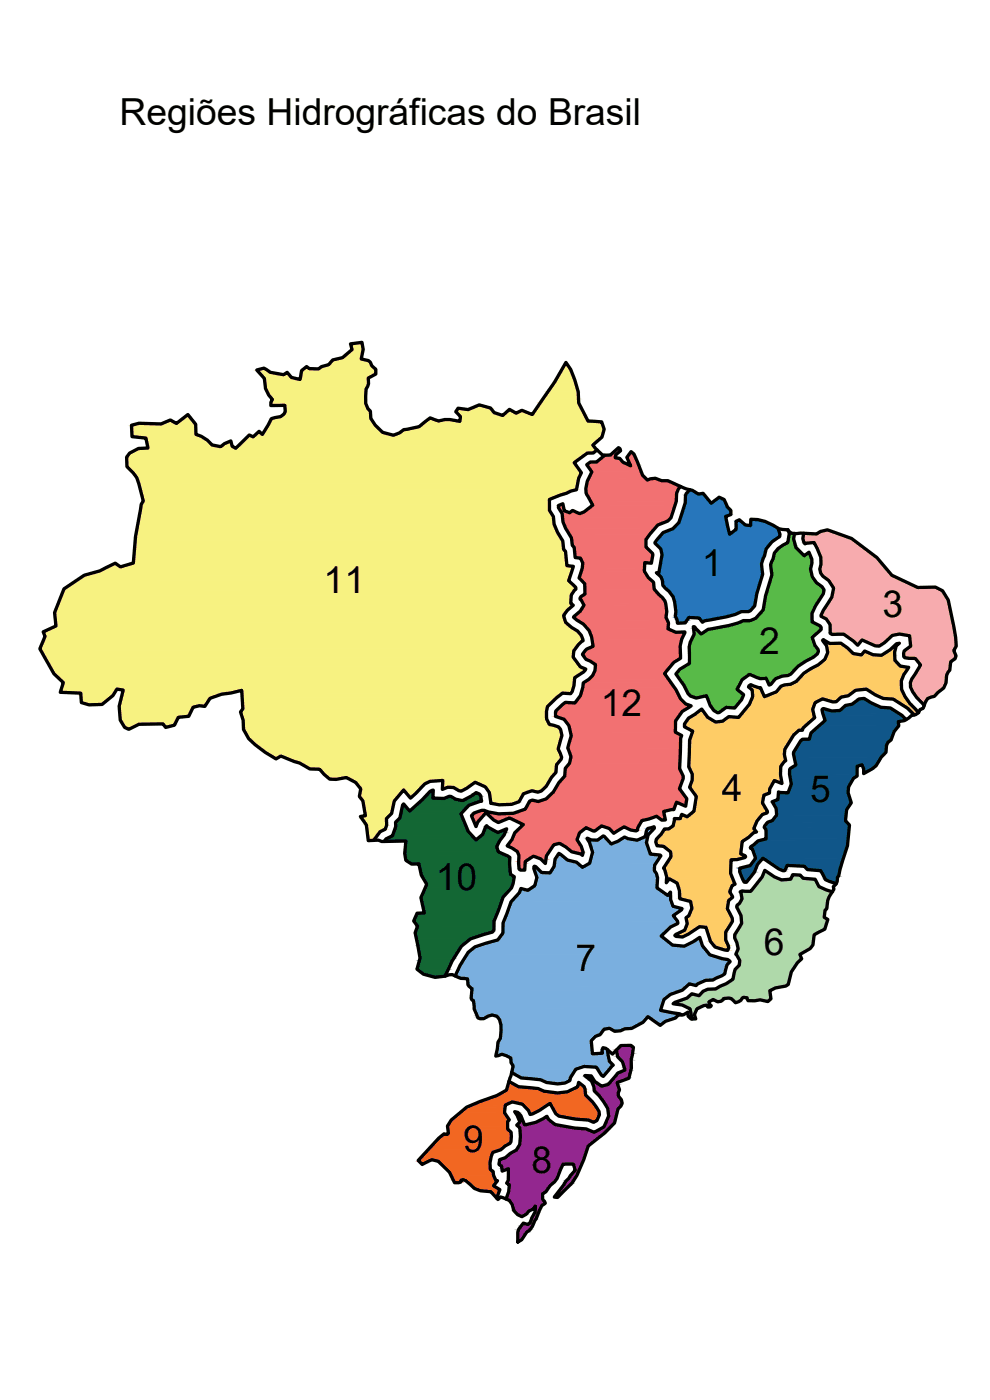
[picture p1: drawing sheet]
<svg xmlns="http://www.w3.org/2000/svg" width="297mm" height="420mm" viewBox="0 0 297 420" stroke-linecap="round" stroke-linejoin="round" font-family="sans-serif">
<defs><g id="words">
<g font-size="11.2">
<text x="35.9" y="37.4">Regiões Hidrográficas do Brasil</text>
<text x="210.6" y="173">1</text>
<text x="97.1" y="178.1">11</text>
<text x="264.7" y="185.2">3</text>
<text x="227.8" y="196.4">2</text>
<text x="180.3" y="214.8">12</text>
<text x="216.6" y="240.3">4</text>
<text x="243.1" y="240.7">5</text>
<text x="130.8" y="267.1">10</text>
<text x="229.2" y="286.5">6</text>
<text x="172.7" y="291.5">7</text>
<text x="139" y="345.6">9</text>
<text x="159.5" y="352">8</text>
</g>
</g></defs>
<!-- layer: 0 -->
<g fill="#f7f281" stroke="#f7f281" stroke-width=".3">
<path d="M105.2 103.2l3.4-.4 .1 .4z"/>
<path d="M169.8 108.8l.5 .6h-.9z"/>
<path d="M78.7 110.6h.7z"/>
<path d="M143.5 121.7h.8z"/>
<path d="M81.3 121.7h4.1z"/>
<path d="M137.4 122.5l.6 .1z"/>
<path d="M152.8 122.9h.2z"/>
<path d="M156 123.4l.6-.3 .6 .3z"/>
<path d="M128.9 125.6l.2-.2 .4 .2z"/>
<path d="M50.4 126.3l.7-.3 .5 .3z"/>
<path d="M41.5 127.1h2z"/>
<path d="M77.4 129.7l.3-.3 .4 .3z"/>
<path d="M74.7 130.6h.2z"/>
<path d="M67.4 133.1l1.9-.8 .2 .8z"/>
<path d="M33.1 169.8l1.5-.8 1 .8z"/>
<path d="M168.8 208h2.5l-.1 .2z"/>
<path d="M24.4 210.8h6.9l-.7 .6z"/>
<path d="M59.8 211.8h1.8z"/>
<path d="M49.6 218.2h.7z"/>
<path d="M36.8 217.4h4.9l-1.9 .9z"/>
<path d="M82 227.3h1.7l-.9 .5z"/>
<path d="M98.4 233.3h5.5l-2.6 .5z"/>
<path d="M132.8 236.3l-.1 .6z"/>
<path d="M132.8 236.3h1.5l-1.6 .6z"/>
<path d="M138.1 237.4h.4z"/>
<path d="M159.9 237.4h2.5z"/>
<path d="M122 238.1h2.8l-1.1 .9z"/>
<path d="M147.3 241.1h7.1l-.9 .3z"/>
<path d="M110.2 249.6h3.9l-2 2.6z"/>
<path d="M105.2 103.2l3.8 1.6-.3-1.6zM105.2 103.2l3.8 1.6h-3.4z"/>
<path d="M105.6 104.8h3.4zM105.6 104.8l3.4 .1z"/>
<path d="M105.6 104.9l2.9 2.4 .5-2.4zM102.8 107.3l2.8-2.4 2.9 2.4z"/>
<path d="M102.8 107.3l5.6 .4 .1-.4zM101.1 107.7l1.7-.4 5.6 .4z"/>
<path d="M101.1 107.7l8.2 .2-.9-.2zM100.2 107.9l.9-.2 8.2 .2z"/>
<path d="M100.2 107.9l9.4 .1zM99.8 108h9.8z"/>
<path d="M99.8 108l10.7 .2-.9-.2zM99.8 108l10.7 .2h-10.8z"/>
<path d="M99.7 108.2l11.4 .5-.6-.5zM99.7 108.2l11.4 .5h-11.8z"/>
<path d="M99.3 108.7l12.1 .7-.3-.7zM99.3 108.7l12.1 .7h-12.8z"/>
<path d="M98.6 109.4l13 .4-.2-.4zM97.2 109.8l1.4-.4 13 .4z"/>
<path d="M97.2 109.8l14.7 .2-.3-.2zM96.4 110l.8-.2 14.7 .2z"/>
<path d="M96.4 110l16.1 .6-.6-.6zM95.7 110.6l.7-.6 16.1 .6z"/>
<path d="M92 110l.8 .6zM91.2 110.6l.8-.6 .8 .6z"/>
<path d="M95.7 110.6l16.9 .1zM95.6 110.7h17z"/>
<path d="M91.2 110.6l4.4 .1zM91.1 110.7h4.5z"/>
<path d="M91.1 110.7l21.7 .1zM91 110.8h21.8z"/>
<path d="M78.7 110.6l1.2 .3-.5-.3zM77.6 110.9l1.1-.3 1.2 .3z"/>
<path d="M169.4 109.4l1.8 1.5-.9-1.5zM169.4 109.4l1.8 1.5h-2.6z"/>
<path d="M77.6 110.9l2.5 .1zM77 111h3.1z"/>
<path d="M91 110.8l21.8 .4v-.4zM90.5 111.2l.5-.4 21.8 .4z"/>
<path d="M77 111l4.1 .7-1-.7zM77 111l4.1 .7h-3.4z"/>
<path d="M77.7 111.7l5.6 .4-2.2-.4zM77.7 111.7l5.6 .4h-5.3z"/>
<path d="M90.5 111.2l22.3 1.1v-1.1zM90.5 111.2l22.3 1.1h-22.5z"/>
<path d="M86.2 111.7l.4 .6zM85.4 112.3l.8-.6 .4 .6z"/>
<path d="M78 112.1l6.1 .2zM78 112.1l6.1 .2z"/>
<path d="M85.4 112.3l1.4 .2-.2-.2zM85.1 112.5l.3-.2 1.4 .2z"/>
<path d="M78.1 112.3l7 .2-1-.2zM78.1 112.3l7 .2h-6.8z"/>
<path d="M78.3 112.5l9.1 .8-.6-.8zM78.3 112.5l9.1 .8h-8.3z"/>
<path d="M90.3 112.3l20.2 1.2 2.3-1.2zM90.3 112.3l20.2 1.2h-20.4z"/>
<path d="M90.1 113.5l20.4 .1zM90.1 113.5l20.4 .1z"/>
<path d="M79.1 113.3l9.6 .3-1.3-.3zM79.1 113.3l9.6 .3h-9.4z"/>
<path d="M90.1 113.6l20.4 .3v-.3zM90.1 113.6l20.4 .3h-20.5z"/>
<path d="M79.3 113.6l10.7 .3-1.3-.3zM79.3 113.6l10.7 .3h-10.6z"/>
<path d="M168.6 110.9l3.8 3.1-1.2-3.1zM168.6 110.9l3.8 3.1h-5.6z"/>
<path d="M166.8 114l5.9 .7-.3-.7zM166.8 114l5.9 .7h-6.3z"/>
<path d="M79.4 113.9l31.2 1.2-.1-1.2zM79.4 113.9l31.2 1.2h-31.1z"/>
<path d="M79.5 115.1l30.8 .8 .3-.8zM79.5 115.1l30.8 .8h-30.7z"/>
<path d="M79.6 115.9l30.3 .7 .4-.7zM79.6 115.9l30.3 .7h-30.2z"/>
<path d="M79.7 116.6h30.2zM79.7 116.6l30.2 .1z"/>
<path d="M166.4 114.7l7.1 2.9-.8-2.9zM166.4 114.7l7.1 2.9h-9.1z"/>
<path d="M79.7 116.7l30 1.9 .2-1.9zM79.7 116.7l30 1.9h-29z"/>
<path d="M80.7 118.6l29 .2v-.2zM80.7 118.6l29 .2h-28.9z"/>
<path d="M164.4 117.6l9.2 2.1-.1-2.1zM164.4 117.6l9.2 2.1h-10.7z"/>
<path d="M80.8 118.8l28.9 1.1v-1.1zM80.8 118.8l28.9 1.1h-28z"/>
<path d="M81.7 119.9l28 .8v-.8zM81.7 119.9l28 .8h-28.4z"/>
<path d="M162.9 119.7l10.7 1.2v-1.2zM162.9 119.7l10.7 1.2h-11.5z"/>
<path d="M81.3 120.7l28.4 .4v-.4zM81.3 120.7l28.4 .4h-28.4z"/>
<path d="M81.3 121.1l28.7 .6-.3-.6zM81.3 121.1l28.7 .6h-28.7z"/>
<path d="M143.5 121.7l3.7 .7-2.9-.7zM141.6 122.4l1.9-.7 3.7 .7z"/>
<path d="M85.4 121.7l25 .9-.4-.9zM85.4 121.7l25 .9h-24.9z"/>
<path d="M141.6 122.4l5.9 .5-.3-.5zM140.6 122.9l1-.5 5.9 .5z"/>
<path d="M137.4 122.6l2.6 .3zM137.4 122.6l2.6 .3h-2.8z"/>
<path d="M140.6 122.9h6.9zM140.4 122.9h7.1z"/>
<path d="M137.2 122.9h3.2zM137.2 122.9h3.2z"/>
<path d="M85.5 122.6l25.6 .8-.7-.8zM85.5 122.6l25.6 .8h-25.5z"/>
<path d="M85.6 123.4l25.5 .1zM85.6 123.4l25.5 .1z"/>
<path d="M137.2 122.9l10.8 .7-.5-.7zM137.2 122.9l10.8 .7h-11.2z"/>
<path d="M136.8 123.6l11.5 .2-.3-.2zM136.8 123.6l11.5 .2h-11.3z"/>
<path d="M156 123.4l2.7 .6-1.5-.6zM154.9 124l1.1-.6 2.7 .6z"/>
<path d="M152.8 122.9l2.1 1.1zM151.6 124l1.2-1.1 2.1 1.1z"/>
<path d="M85.6 123.5l25.6 .8-.1-.8zM85.6 123.5l25.6 .8h-26z"/>
<path d="M162.1 120.9l13.3 3.5-1.8-3.5zM162.1 120.9l13.3 3.5h-15.7z"/>
<path d="M151.6 124l8.1 .4-1-.4zM151.1 124.4l.5-.4 8.1 .4z"/>
<path d="M159.7 124.4h15.7zM159.7 124.4h15.7z"/>
<path d="M151.1 124.4h8.6zM151.1 124.4h8.6z"/>
<path d="M137 123.8l13 .6-1.7-.6zM137 123.8l13 .6h-12.4z"/>
<path d="M151.1 124.4l24.5 .3-.2-.3zM150.8 124.7l.3-.3 24.5 .3z"/>
<path d="M137.6 124.4l13.2 .3-.8-.3zM137.6 124.4l13.2 .3h-13z"/>
<path d="M137.8 124.7l37.9 .3-.1-.3zM137.8 124.7l37.9 .3h-37.5z"/>
<path d="M85.2 124.3l26 .7v-.7zM84.2 125l1-.7 26 .7z"/>
<path d="M84.2 125l27 .3v-.3zM82.6 125.3l1.6-.3 27 .3z"/>
<path d="M82.6 125.3l28.7 .3-.1-.3zM81.7 125.6l.9-.3 28.7 .3z"/>
<path d="M81.7 125.6h29.6zM81.4 125.6h29.9z"/>
<path d="M128.9 125.6l1.4 .3zM128.4 125.9l.5-.3 1.4 .3z"/>
<path d="M133.4 125.9l2.3 .1zM132.9 126h2.8z"/>
<path d="M128.4 125.9l2.3 .1zM128.2 126h2.5z"/>
<path d="M132.9 126l4.4 .3-1.6-.3zM131.6 126.3l1.3-.3 4.4 .3z"/>
<path d="M128.2 126l3.4 .3-.9-.3zM127.8 126.3l.4-.3 3.4 .3z"/>
<path d="M138.2 125l38.2 1.4-.7-1.4zM138.2 125l38.2 1.4h-38.4z"/>
<path d="M138 126.4h39.7zM138 126.4h39.7z"/>
<path d="M127.8 126.3l9.9 .1zM127.7 126.4h10z"/>
<path d="M138 126.4l40.4 .1zM138 126.4l40.4 .1z"/>
<path d="M127.7 126.4l10.3 .1zM127.7 126.5h10.3z"/>
<path d="M127.7 126.5l52.8 .1-2.1-.1zM127.5 126.6l.2-.1 52.8 .1z"/>
<path d="M127.5 126.6h53zM127.4 126.6h53.1z"/>
<path d="M56.4 124.4l2.1 2.6zM53 127l3.4-2.6 2.1 2.6z"/>
<path d="M50.4 126.3l2.4 .7-1.2-.7zM48.8 127l1.6-.7 2.4 .7z"/>
<path d="M53 127l5.5 .1zM52.9 127.1h5.6z"/>
<path d="M48.8 127l4.1 .1zM48.7 127.1h4.2z"/>
<path d="M48.7 127.1l9.9 .1zM48.3 127.2h10.3z"/>
<path d="M41.5 127.1l6.8 .1zM40.9 127.2h7.4z"/>
<path d="M40.9 127.2l17.8 .1zM40.5 127.3h18.2z"/>
<path d="M81.4 125.6l31.2 2-1.3-2zM81.4 125.6l31.2 2h-32.1z"/>
<path d="M40.5 127.3l18.2 .3v-.3zM39.5 127.6l1-.3 18.2 .3z"/>
<path d="M80.5 127.6h32.1zM80.5 127.6h32.1z"/>
<path d="M127.4 126.6l53.6 1.4-.5-1.4zM125.8 128l1.6-1.4 53.6 1.4z"/>
<path d="M125.8 128l55.5 .8-.3-.8zM122.2 128.8l3.6-.8 55.5 .8z"/>
<path d="M122.2 128.8h59.1zM122.1 128.8h59.2z"/>
<path d="M122.1 128.8h59.2zM121.2 128.9h60z"/>
<path d="M80.4 127.6l34.4 2.1-2.2-2.1zM80.4 127.6l34.4 2.1h-35.7z"/>
<path d="M121.2 128.9l59.8 1 .2-1zM119.8 129.9l1.4-1 59.8 1z"/>
<path d="M79.1 129.7l38 .7-2.3-.7zM79.1 129.7l38 .7h-38.4z"/>
<path d="M77.4 129.7l1.3 .7-.6-.7zM76.8 130.4l.6-.7 1.3 .7z"/>
<path d="M39.5 127.6l19.3 2.8-.1-2.8zM39.5 127.6l19.3 2.8h-19.2z"/>
<path d="M78.7 130.4h38.5zM78.7 130.4h38.5z"/>
<path d="M76.8 130.4h1.9zM76.7 130.4h2z"/>
<path d="M119.8 129.9l61 .7 .2-.7zM118.2 130.6l1.6-.7 61 .7z"/>
<path d="M76.7 130.4l41.1 .2-.6-.2zM76.5 130.6l.2-.2 41.1 .2z"/>
<path d="M118.2 130.6h62.6zM118 130.6h62.8z"/>
<path d="M76.5 130.6h41.5zM76.5 130.6h41.5z"/>
<path d="M39.6 130.4l20.8 .5-1.6-.5zM39.6 130.4l20.8 .5h-20.8z"/>
<path d="M76.5 130.6l104.2 .4 .1-.4zM76 131l.5-.4 104.2 .4z"/>
<path d="M74.7 130.6l1.1 .4zM74.3 131l.4-.4 1.1 .4z"/>
<path d="M39.6 130.9l21 .1zM39.6 130.9l21 .1z"/>
<path d="M76 131h104.7zM76 131.1h104.6z"/>
<path d="M74.3 131l1.7 .1zM74.2 131.1h1.8z"/>
<path d="M74.2 131.1h106.4zM74.1 131.2h106.5z"/>
<path d="M39.6 131l21.7 .5-.7-.5zM39.6 131l21.7 .5h-17.5z"/>
<path d="M43.8 131.5l18.4 .6-.9-.6zM43.8 131.5l18.4 .6h-18.3z"/>
<path d="M43.9 132.1l19.7 1.4-1.4-1.4zM43.9 132.1l19.7 1.4h-19.4z"/>
<path d="M74.1 131.2l103.8 2.4 2.7-2.4zM71.7 133.6l2.4-2.4 103.8 2.4z"/>
<path d="M67.4 133.1l2.3 .8-.2-.8zM66.4 133.9l1-.8 2.3 .8z"/>
<path d="M44.2 133.5l21.3 .4-1.9-.4zM44.2 133.5l21.3 .4h-21.2z"/>
<path d="M66.4 133.9l3.5 .1zM66.2 134h3.7z"/>
<path d="M44.3 133.9l21.9 .1zM44.3 133.9l21.9 .1z"/>
<path d="M71.7 133.6l106.9 .9-.7-.9zM70.8 134.5l.9-.9 106.9 .9z"/>
<path d="M44.3 134l26.3 .5-.7-.5zM44.3 134l26.3 .5h-26.2z"/>
<path d="M70.8 134.5h107.9zM70.8 134.5h107.9z"/>
<path d="M44.4 134.5h26.3zM42.9 134.5h27.8z"/>
<path d="M42.9 134.5l135.8 .1zM41.5 134.6h137.2z"/>
<path d="M41.5 134.6l137.3 .2-.1-.2zM41.2 134.8l.3-.2 137.3 .2z"/>
<path d="M41.2 134.8l137.9 .2-.3-.2zM40.7 135l.5-.2 137.9 .2z"/>
<path d="M40.7 135l137.3 .9 1.1-.9zM39 135.9l1.7-.9 137.3 .9z"/>
<path d="M39 135.9h139zM38.9 136h137.5z"/>
<path d="M38.9 136h137.3zM38.9 136h137.5z"/>
<path d="M38.9 136l135.7 1.2 1.6-1.2zM38.9 136l135.7 1.2h-136.6z"/>
<path d="M38 137.2l134.3 1.6 2.3-1.6zM38 137.2l134.3 1.6h-134.3z"/>
<path d="M38 138.8l135.1 1.2-.8-1.2zM38 138.8l135.1 1.2h-135z"/>
<path d="M38.1 140l136.3 1.9-1.3-1.9zM38.1 140l136.3 1.9h-134.5z"/>
<path d="M39.9 141.9h134.5zM39.9 141.9h134.5z"/>
<path d="M40 141.9l133.7 1.4 .7-1.4zM40 141.9l133.7 1.4h-132.7z"/>
<path d="M41 143.3l132.6 .2 .1-.2zM41 143.3l132.6 .2h-132.5z"/>
<path d="M41.1 143.5l132.2 1.7 .3-1.7zM41.1 143.5l132.2 1.7h-131.6z"/>
<path d="M41.7 145.2l131.3 1.8 .3-1.8zM41.7 145.2l131.3 1.8h-130.9z"/>
<path d="M42.1 147l129.2 .4 1.7-.4zM42.1 147l129.2 .4h-129.1z"/>
<path d="M42.2 147.4l127.7 .6 1.4-.6zM42.2 147.4l127.7 .6h-127.5z"/>
<path d="M42.4 148l125.7 .6 1.8-.6zM42.4 148l125.7 .6h-125.6z"/>
<path d="M42.5 148.6l122.3 1.3 3.3-1.3zM42.5 148.6l122.3 1.3h-121.9z"/>
<path d="M42.9 149.9l121.9 .5v-.5zM42.9 149.9l121.9 .5h-121.8z"/>
<path d="M43 150.4l121.9 .9-.1-.9zM43 150.4l121.9 .9h-122.5z"/>
<path d="M42.4 151.3l122.5 1.8v-1.8zM42.4 151.3l122.5 1.8h-122.8z"/>
<path d="M42.1 153.1l122.8 .1zM42.1 153.1l122.8 .1z"/>
<path d="M42.1 153.2l123.9 1.8-1.1-1.8zM42.1 153.2l123.9 1.8h-124.2z"/>
<path d="M41.8 155l124.5 2.3-.3-2.3zM41.8 155l124.5 2.3h-125z"/>
<path d="M41.3 157.3l126 2.4-1-2.4zM41.3 157.3l126 2.4h-126.4z"/>
<path d="M40.9 159.7l127.2 1.3-.8-1.3zM40.9 159.7l127.2 1.3h-127.4z"/>
<path d="M40.7 161l128.2 1.3-.8-1.3zM40.7 161l128.2 1.3h-128.3z"/>
<path d="M40.6 162.3l128.5 2.6-.2-2.6zM40.6 162.3l128.5 2.6h-128.8z"/>
<path d="M40.3 164.9l129.4 .6-.6-.6zM40.3 164.9l129.4 .6h-129.4z"/>
<path d="M40.3 165.5l129.7 3.5-.3-3.5zM40.3 165.5l129.7 3.5h-130z"/>
<path d="M40 169l130.1 .8-.1-.8zM37.4 169.8l2.6-.8 130.1 .8z"/>
<path d="M37.4 169.8l134.6 .2-1.9-.2zM36.6 170l.8-.2 134.6 .2z"/>
<path d="M36.6 170h135.4zM36.1 170.1h135.9z"/>
<path d="M33.1 169.8l3 .3-.5-.3zM32.3 170.1l.8-.3 3 .3z"/>
<path d="M32.3 170.1l139.6 .2 .1-.2zM31.9 170.3l.4-.2 139.6 .2z"/>
<path d="M31.9 170.3l139.7 1 .3-1zM30 171.3l1.9-1 139.7 1z"/>
<path d="M30 171.3l141.5 .3 .1-.3zM29.1 171.6l.9-.3 141.5 .3z"/>
<path d="M29.1 171.6l142.1 1 .3-1zM25.3 172.6l3.8-1 142.1 1z"/>
<path d="M25.3 172.6l145.3 1.7 .6-1.7zM22.8 174.3l2.5-1.7 145.3 1.7z"/>
<path d="M22.8 174.3l149.4 1.4-1.6-1.4zM20.7 175.7l2.1-1.4 149.4 1.4z"/>
<path d="M20.7 175.7l152.1 .6-.6-.6zM19.8 176.3l.9-.6 152.1 .6z"/>
<path d="M19.8 176.3l153 .4v-.4zM19.2 176.7l.6-.4 153 .4z"/>
<path d="M19.2 176.7l153.6 .1zM19.2 176.7l153.6 .1z"/>
<path d="M19.2 176.8l153.2 .3 .4-.3zM19.2 176.8l153.2 .3h-153.4z"/>
<path d="M19 177.1l152.4 1.5 1-1.5zM19 177.1l152.4 1.5h-152.9z"/>
<path d="M18.5 178.6l152.7 2.5 .2-2.5zM18.5 178.6l152.7 2.5h-153.7z"/>
<path d="M17.5 181.1l154.5 .5-.8-.5zM17.5 181.1l154.5 .5h-154.8z"/>
<path d="M17.2 181.6l153 1.6 1.8-1.6zM17.2 181.6l153 1.6h-153.6z"/>
<path d="M16.6 183.2l153.1 .7 .5-.7zM16.6 183.2l153.1 .7h-153.3z"/>
<path d="M16.4 183.9l152.7 .8 .6-.8zM16.4 183.9l152.7 .8h-152.6z"/>
<path d="M16.5 184.7l153.2 2.1-.6-2.1zM16.5 184.7l153.2 2.1h-153z"/>
<path d="M16.7 186.8l154.3 1.1-1.3-1.1zM16.7 186.8l154.3 1.1h-154.2z"/>
<path d="M16.8 187.9l154.7 .4-.5-.4zM15.9 188.3l.9-.4 154.7 .4z"/>
<path d="M15.9 188.3l157.4 1.1-1.8-1.1zM13.5 189.4l2.4-1.1 157.4 1.1z"/>
<path d="M13.5 189.4l160 .2-.2-.2zM13 189.6l.5-.2 160 .2z"/>
<path d="M13 189.6l161.4 1.1-.9-1.1zM13 189.6l161.4 1.1h-161z"/>
<path d="M13.4 190.7l161.1 .3-.1-.3zM13.4 190.7l161.1 .3h-161z"/>
<path d="M13.5 191l161.4 .9-.4-.9zM13.5 191l161.4 .9h-161.8z"/>
<path d="M13.1 191.9l161.8 .4v-.4zM13.1 191.9l161.8 .4h-161.9z"/>
<path d="M13 192.3l161.5 .2 .4-.2zM13 192.3l161.5 .2h-161.6z"/>
<path d="M12.9 192.5l160.7 .9 .9-.9zM12.9 192.5l160.7 .9h-161.1z"/>
<path d="M12.5 193.4l160.1 1.3 1-1.3zM12.5 193.4l160.1 1.3h-160.6z"/>
<path d="M12 194.7l160.2 .6 .4-.6zM12 194.7l160.2 .6h-159.9z"/>
<path d="M12.3 195.3l159.7 1.9 .2-1.9zM12.3 195.3l159.7 1.9h-158.6z"/>
<path d="M13.4 197.2l160.7 2.9-2.1-2.9zM13.4 197.2l160.7 2.9h-159.1z"/>
<path d="M15 200.1l160.8 .7-1.7-.7zM15 200.1l160.8 .7h-160.4z"/>
<path d="M15.4 200.8l160.2 .4 .2-.4zM15.4 200.8l160.2 .4h-160z"/>
<path d="M15.6 201.2l159.4 .5 .6-.5zM15.6 201.2l159.4 .5h-159.1z"/>
<path d="M15.9 201.7l158.4 .5 .7-.5zM15.9 201.7l158.4 .5h-158.1z"/>
<path d="M16.2 202.2l156.2 1.2 1.9-1.2zM16.2 202.2l156.2 1.2h-155z"/>
<path d="M17.4 203.4l154.9 1.5 .1-1.5zM17.4 203.4l154.9 1.5h-153.3z"/>
<path d="M19 204.9l153.2 .8 .1-.8zM19 204.9l153.2 .8h-153.5z"/>
<path d="M18.7 205.7l153.2 1.1 .3-1.1zM18.7 205.7l153.2 1.1h-153.5z"/>
<path d="M35.1 206.8l136.7 .3 .1-.3zM35.1 206.8l136.7 .3h-134.8z"/>
<path d="M37 207.1h134.8zM37 207.1l134.8 .1z"/>
<path d="M72.5 207.2l99.2 .3 .1-.3zM72.5 207.2l99.2 .3h-99.2z"/>
<path d="M18.4 206.8l16.1 1 .6-1zM18.4 206.8l16.1 1h-16.4z"/>
<path d="M36.9 207.2l32.4 .8 3.2-.8zM36.9 207.2l32.4 .8h-32.5z"/>
<path d="M18.1 207.8l16.2 .2 .2-.2zM18.1 207.8l16.2 .2h-10.1z"/>
<path d="M72.5 207.5l98.8 .5 .4-.5zM72.5 207.5l98.8 .5h-98.7z"/>
<path d="M36.8 208l29.7 .4 2.8-.4zM36.8 208l29.7 .4h-29.8z"/>
<path d="M24.2 208l9.7 .7 .4-.7zM24.2 208l9.7 .7h-9.6z"/>
<path d="M72.6 208l94.4 1.4 1.8-1.4zM72.6 208l94.4 1.4h-94.3z"/>
<path d="M36.7 208.4l26.3 1.2 3.5-1.2zM36.7 208.4l26.3 1.2h-26.6z"/>
<path d="M24.3 208.7l7 2.1 2.6-2.1zM24.3 208.7l7 2.1h-6.9z"/>
<path d="M24.4 210.8l1.9 .6h4.3zM26.3 211.4h4.3z"/>
<path d="M36.4 209.6l25.2 2.2 1.4-2.2zM36.4 209.6l25.2 2.2h-25.8z"/>
<path d="M59.8 211.8l1.7 .1zM61 211.9h.5z"/>
<path d="M35.8 211.8h24zM35.8 211.8l23.4 .1h-23.4z"/>
<path d="M72.7 209.4l91.6 2.7 2.7-2.7zM72.7 209.4l91.6 2.7h-91.5z"/>
<path d="M35.8 211.9l22.1 .3 1.3-.3zM35.8 211.9l22.1 .3h-22.1z"/>
<path d="M72.8 212.1l91.3 .6 .2-.6zM72.8 212.1l91.3 .6h-91.2z"/>
<path d="M72.9 212.7l91.1 .8 .1-.8zM72.9 212.7l91.1 .8h-91.7z"/>
<path d="M72.3 213.5l91.7 .2zM72.3 213.5l91.7 .2h-91.8z"/>
<path d="M35.8 212.2l20.8 2.8 1.3-2.8zM35.8 212.2l20.8 2.8h-20.6z"/>
<path d="M36 215l17.5 .3 3.1-.3zM36 215l17.5 .3h-17.5z"/>
<path d="M72.2 213.7l91.8 2v-2zM72.2 213.7l91.8 2h-91.2z"/>
<path d="M36 215.3l17.1 .8 .4-.8zM36 215.3l17.1 .8h-17z"/>
<path d="M72.8 215.7l91.4 .5-.2-.5zM72.8 215.7l91.4 .5h-91.2z"/>
<path d="M36.1 216.1l16.4 1.2 .6-1.2zM36.1 216.1l16.4 1.2h-15.7z"/>
<path d="M48.9 217.3h3.6zM48.9 217.3l3.6 .1z"/>
<path d="M36.8 217.3h12.1zM36.8 217.3l4.9 .1z"/>
<path d="M73 216.2l91.8 1.2-.6-1.2zM73 216.2l91.8 1.2h-91.8z"/>
<path d="M49 217.4l3.3 .2 .2-.2zM49 217.4l3.3 .2h-3.1z"/>
<path d="M73 217.4l93.1 .3-1.3-.3zM73 217.4l93.1 .3h-93.1z"/>
<path d="M73 217.7l94.6 .5-1.5-.5zM73 217.7l94.6 .5h-94.6z"/>
<path d="M49.2 217.6l1.1 .6 2-.6zM49.2 217.6l1.1 .6h-.7z"/>
<path d="M36.8 217.4l.6 .9h2.4zM37.4 218.3h2.4l-1.2 .6z"/>
<path d="M73 218.2l95.2 .7-.6-.7zM73 218.2l95.2 .7h-95.1z"/>
<path d="M73.1 218.9h95.1zM73.1 218.9h95.1z"/>
<path d="M73.1 218.9l95.5 1.8-.4-1.8zM73.1 218.9l95.5 1.8h-94.5z"/>
<path d="M74.1 220.7l94.2 1 .3-1zM74.1 220.7l94.2 1h-93.7z"/>
<path d="M74.6 221.7l93.5 .6 .2-.6zM74.6 221.7l93.5 .6h-92.9z"/>
<path d="M75.2 222.3l92.6 1.2 .3-1.2zM75.2 222.3l92.6 1.2h-91.3z"/>
<path d="M76.5 223.5l91 1.3 .3-1.3zM76.5 223.5l91 1.3h-89.3z"/>
<path d="M78.2 224.8l89.8 1-.5-1zM78.2 224.8l89.8 1h-88.4z"/>
<path d="M79.6 225.8l88.5 .3-.1-.3zM79.6 225.8l88.5 .3h-88z"/>
<path d="M80.1 226.1l88.3 .8-.3-.8zM80.1 226.1l88.3 .8h-87z"/>
<path d="M84.3 226.9l84.2 .4-.1-.4zM84.3 226.9l84.2 .4h-83.3z"/>
<path d="M81.4 226.9l2.3 .4 .6-.4zM81.4 226.9l2.3 .4h-1.7z"/>
<path d="M85.2 227.3l83.2 .5 .1-.5zM85.2 227.3l83.2 .5h-81.9z"/>
<path d="M86.5 227.8l81.3 .8 .6-.8zM86.5 227.8l81.3 .8h-79.5z"/>
<path d="M88.3 228.6l79.1 .4 .4-.4zM88.3 228.6l79.1 .4h-77.5z"/>
<path d="M89.9 229l77.1 .5 .4-.5zM89.9 229l77.1 .5h-76.2z"/>
<path d="M90.8 229.5l76.1 1.3 .1-1.3zM90.8 229.5l76.1 1.3h-73.9z"/>
<path d="M93 230.8h73.9zM93 230.8l73.9 .1z"/>
<path d="M95.9 230.9l70.9 .9 .1-.9zM95.9 230.9l70.9 .9h-70.1z"/>
<path d="M96.7 231.8l69.6 .6 .5-.6zM96.7 231.8l69.6 .6h-69.1z"/>
<path d="M97.2 232.4l68.3 .9 .8-.9zM97.2 232.4l68.3 .9h-67.2z"/>
<path d="M98.3 233.3h67.2zM98.3 233.3h67.2z"/>
<path d="M98.4 233.3l.5 .5h2.4zM98.9 233.8h2.4z"/>
<path d="M103.9 233.3l61 .9 .6-.9zM103.9 233.3l61 .9h-59.3z"/>
<path d="M105.6 234.2l23.4 .3 3.9-.3zM105.6 234.2l23.4 .3h-22.9z"/>
<path d="M132.9 234.2l31.7 .6 .3-.6zM132.9 234.2l31.7 .6h-31.8z"/>
<path d="M106.1 234.5l22.3 .3 .6-.3zM106.1 234.5l22.3 .3h-21.7z"/>
<path d="M106.7 234.8l20.7 .5 1-.5zM106.7 234.8l20.7 .5h-20.3z"/>
<path d="M142.5 234.8l21.4 1.2 .7-1.2zM142.5 234.8l21.4 1.2h-18.6z"/>
<path d="M145.3 236h18.6zM145.3 236l18.4 .1z"/>
<path d="M132.8 234.8l7.7 1.5 2-1.5zM132.8 234.8l7.7 1.5h-7.7z"/>
<path d="M134.3 236.3h6.2zM134.3 236.3h6.1z"/>
<path d="M136.1 236.3l3.9 .3 .4-.3zM136.1 236.3l3.9 .3h-3.5z"/>
<path d="M107.1 235.3l19 1.4 1.3-1.4zM107.1 235.3l19 1.4h-17.9z"/>
<path d="M108.2 236.7l17.5 .4 .4-.4zM108.2 236.7l17.5 .4h-17.5z"/>
<path d="M136.5 236.6l2.1 .7 1.4-.7zM136.5 236.6l2.1 .7h-.9z"/>
<path d="M121.1 237.1l4.4 .2 .2-.2zM121.1 237.1l4.4 .2h-4.2z"/>
<path d="M108.2 237.1l12.7 .2 .2-.2zM108.2 237.1l12.7 .2h-12.8z"/>
<path d="M145.6 236.1l16.9 1.2 1.2-1.2zM145.6 236.1l16.9 1.2h-16.1z"/>
<path d="M159.6 237.3h2.9zM159.6 237.3l2.8 .1z"/>
<path d="M146.4 237.3h13.2zM146.4 237.3l13 .1z"/>
<path d="M137.7 237.3h.9zM137.7 237.3l.8 .1z"/>
<path d="M159.9 237.4h2.4zM160.1 237.4h2.2l-.9 .3z"/>
<path d="M146.5 237.4l11.6 .4 1.3-.4zM146.5 237.4l11.6 .4h-11.3z"/>
<path d="M121.3 237.3l3.5 .8 .7-.8zM121.3 237.3l3.5 .8h-2.8z"/>
<path d="M146.8 237.8l10.3 .4 1-.4zM146.8 237.8l10.3 .4h-10.2z"/>
<path d="M122 238.1l.7 .9h1zM122.7 239h1l-.5 .5z"/>
<path d="M108.1 237.3l11.4 1.7 1.4-1.7zM108.1 237.3l11.4 1.7h-11.7z"/>
<path d="M107.8 239l10.6 1.3 1.1-1.3zM107.8 239l10.6 1.3h-9.5z"/>
<path d="M108.9 240.3h9.5zM108.9 240.3l9.4 .1z"/>
<path d="M146.9 238.2l8.8 2.4 1.4-2.4zM146.9 238.2l8.8 2.4h-8.5z"/>
<path d="M147.2 240.6l7.2 .5 1.3-.5zM147.2 240.6l7.2 .5h-7.1z"/>
<path d="M147.3 241.1l1.7 .3h4.5zM149 241.4h4.5z"/>
<path d="M108.9 240.4l8.6 3.7 .8-3.7zM108.9 240.4l8.6 3.7h-8z"/>
<path d="M109.5 244.1l7.3 .7 .7-.7zM109.5 244.1l7.3 .7h-7.2z"/>
<path d="M109.6 244.8l7 .2 .2-.2zM108.1 245l1.5-.2 7 .2z"/>
<path d="M108.1 245l7.8 .7 .7-.7zM108.1 245l7.8 .7h-7.3z"/>
<path d="M108.6 245.7l7.4 1.9-.1-1.9zM108.6 245.7l7.4 1.9h-6.1z"/>
<path d="M109.9 247.6h6.1zM109.9 247.6h6.1z"/>
<path d="M109.9 247.6l5.7 1.3 .4-1.3zM109.9 247.6l5.7 1.3h-5.5z"/>
<path d="M110.1 248.9l4 .7 1.5-.7zM110.1 248.9l4 .7h-3.9z"/>
<path d="M110.2 249.6l.3 2.6h1.6zM110.5 252.2h1.6z"/>
</g>
<g fill="#2776bb" stroke="#2776bb" stroke-width=".3">
<path d="M207 147l.8 .2h-1z"/>
<path d="M210.3 148.2h.7z"/>
<path d="M214.9 149.9l.9-.7 1.5 .7z"/>
<path d="M225.3 155.8l2.1 .1z"/>
<path d="M220.8 156.5l1-.5 .6 .5z"/>
<path d="M196.9 171.9l.8 .1z"/>
<path d="M210.2 186h3l-1.8 .3z"/>
<path d="M203.3 186.9h2.3z"/>
<path d="M206.8 147.2l2.5 1-1.5-1zM206.8 147.2l2.5 1h-3.4z"/>
<path d="M210.3 148.2l.8 .1zM209.5 148.3h1.6z"/>
<path d="M205.9 148.2l3.6 .1zM205.9 148.2l3.6 .1z"/>
<path d="M205.8 148.3l5.6 .3-.3-.3zM205.8 148.3l5.6 .3h-5.7z"/>
<path d="M214.9 149.9l2.8 1-.4-1zM213.6 150.9l1.3-1 2.8 1z"/>
<path d="M205.7 148.6l7.6 2.3-1.9-2.3zM205.7 148.6l7.6 2.3h-7.7z"/>
<path d="M213.6 150.9l4.2 .1zM213.4 151h4.4z"/>
<path d="M205.6 150.9l7.8 .1zM205.6 150.9l7.8 .1h-7.8z"/>
<path d="M205.6 151l12.7 1.2-.5-1.2zM205.6 151l12.7 1.2h-13.1z"/>
<path d="M205.2 152.2l14.1 1-1-1zM205.2 152.2l14.1 1h-14.4z"/>
<path d="M204.9 153.2l14.4 1v-1zM204.9 153.2l14.4 1h-14.8z"/>
<path d="M204.5 154.2l14.8 .2v-.2zM204.5 154.2l14.8 .2h-14.8z"/>
<path d="M204.5 154.4l13.2 .6 1.6-.6zM204.5 154.4l13.2 .6h-13.4z"/>
<path d="M225.3 155.9l4.2 .6-2.1-.6zM225.3 155.9l4.2 .6h-4.3z"/>
<path d="M204.3 155l13.8 1.9-.4-1.9zM204.3 155l13.8 1.9h-14.4z"/>
<path d="M220.8 156.5l2.8 1.1-1.2-1.1zM220.8 156.5l2.8 1.1h-2.8z"/>
<path d="M225.2 156.5l6.8 1.2-2.5-1.2zM225.2 156.5l6.8 1.2h-6.8z"/>
<path d="M220.8 157.6l3.7 .1zM220.8 157.6l3.7 .1z"/>
<path d="M225.2 157.7h6.9zM225.2 157.7h6.9z"/>
<path d="M220.8 157.7h4.4zM220.8 157.7h4.4z"/>
<path d="M203.7 156.9l14.7 1.4-.3-1.4zM203.7 156.9l14.7 1.4h-16.2z"/>
<path d="M220.9 157.7l12.5 .8-1.3-.8zM220.9 157.7l12.5 .8h-12.5z"/>
<path d="M202.2 158.3l16.3 .4-.1-.4zM202.2 158.3l16.3 .4h-16.6z"/>
<path d="M220.9 158.5l12.6 .4-.1-.4zM220.9 158.5l12.6 .4h-12.6z"/>
<path d="M220.9 158.9l13 .9-.4-.9zM219.6 159.8l1.3-.9 13 .9z"/>
<path d="M201.9 158.7l16.9 1.1-.3-1.1zM199 159.8l2.9-1.1 16.9 1.1z"/>
<path d="M219.6 159.8l14.4 .5-.1-.5zM218.9 160.3l.7-.5 14.4 .5z"/>
<path d="M199 159.8l19.9 .5-.1-.5zM199 159.8l19.9 .5h-20.4z"/>
<path d="M198.5 160.3l35.5 .1zM198.5 160.3l35.5 .1z"/>
<path d="M198.5 160.4l35.4 .7 .1-.7zM198.5 160.4l35.4 .7h-36z"/>
<path d="M197.9 161.1l35.6 .2 .4-.2zM197.9 161.1l35.6 .2h-35.8z"/>
<path d="M197.7 161.3l34.8 .7 1-.7zM197.7 161.3l34.8 .7h-35.4z"/>
<path d="M197.1 162l34.5 .6 .9-.6zM197.1 162l34.5 .6h-34.9z"/>
<path d="M196.7 162.6l34.7 .2 .2-.2zM196.7 162.6l34.7 .2h-34.9z"/>
<path d="M196.5 162.8l34.8 .2 .1-.2zM196.5 162.8l34.8 .2h-34.8z"/>
<path d="M196.5 163l33.4 1.7 1.4-1.7zM196.5 163l33.4 1.7h-31.6z"/>
<path d="M198.3 164.7h31.6zM198.3 164.7h31.6z"/>
<path d="M198.3 164.7l31.2 1.8 .4-1.8zM198.3 164.7l31.2 1.8h-30.9z"/>
<path d="M198.6 166.5l30.8 .3 .1-.3zM198.6 166.5l30.8 .3h-30.8z"/>
<path d="M198.6 166.8l30.4 .8 .4-.8zM198.6 166.8l30.4 .8h-30.6z"/>
<path d="M198.4 167.6l30.1 1.6 .5-1.6zM198.4 167.6l30.1 1.6h-30.4z"/>
<path d="M198.1 169.2l30.6 1.9-.2-1.9zM198.1 169.2l30.6 1.9h-30.9z"/>
<path d="M197.8 171.1l31 .8-.1-.8zM197.8 171.1l31 .8h-31.1z"/>
<path d="M197.7 171.9l31.1 .1zM197.7 171.9l31.1 .1z"/>
<path d="M197 172l31.8 .3v-.3zM197 172l31.8 .3h-31.4z"/>
<path d="M197.4 172.3l31.2 .8 .2-.8zM197.4 172.3l31.2 .8h-30.3z"/>
<path d="M198.3 173.1l30 1.1 .3-1.1zM198.3 173.1l30 1.1h-29.5z"/>
<path d="M198.8 174.2l29 1.5 .5-1.5zM198.8 174.2l29 1.5h-28.9z"/>
<path d="M198.9 175.7l28.7 .9 .2-.9zM198.9 175.7l28.7 .9h-28z"/>
<path d="M199.6 176.6l27.7 .9 .3-.9zM199.6 176.6l27.7 .9h-26.6z"/>
<path d="M200.7 177.5l26.4 .7 .2-.7zM200.7 177.5l26.4 .7h-25.9z"/>
<path d="M201.2 178.2l25.7 .9 .2-.9zM201.2 178.2l25.7 .9h-24.9z"/>
<path d="M202 179.1l24.6 1.6 .3-1.6zM202 179.1l24.6 1.6h-24.2z"/>
<path d="M202.4 180.7l24 1.1 .2-1.1zM202.4 180.7l24 1.1h-23.8z"/>
<path d="M202.6 181.8l23.4 .5 .4-.5zM202.6 181.8l23.4 .5h-23.4z"/>
<path d="M202.6 182.3l22.5 1 .9-1zM202.6 182.3l22.5 1h-22.3z"/>
<path d="M202.8 183.3l21.8 .3 .5-.3zM202.8 183.3l21.8 .3h-21.8z"/>
<path d="M202.8 183.6h19.6zM202.8 183.6h19.6z"/>
<path d="M202.8 183.6l17.8 .8 1.8-.8zM202.8 183.6l17.8 .8h-17.9z"/>
<path d="M202.7 184.4l16.2 .5 1.7-.5zM202.7 184.4l16.2 .5h-16.3z"/>
<path d="M202.6 184.9l15.5 .2 .8-.2zM202.6 184.9l15.5 .2h-15.4z"/>
<path d="M202.7 185.1l14.3 .2 1.1-.2zM202.7 185.1l14.3 .2h-14.2z"/>
<path d="M206.7 185.3l9.4 .2 .9-.2zM206.7 185.3l9.4 .2z"/>
<path d="M209.8 185.5h6.3zM209.8 185.5h6z"/>
<path d="M209.9 185.5l3.3 .5 2.6-.5zM209.9 185.5l3.3 .5h-3z"/>
<path d="M202.8 185.3l3.3 .8 .6-.8zM202.8 185.3l3.3 .8h-2.9z"/>
<path d="M210.2 186l.2 .3h1zM210.4 186.3h1l-.6 .4z"/>
<path d="M203.2 186.1l2.5 .7 .4-.7zM203.2 186.1l2.5 .7h-2.5z"/>
<path d="M203.2 186.8h2.5zM203.2 186.8l2.4 .1z"/>
<path d="M203.3 186.9l.2 .1zM203.3 187h.2z"/>
</g>
<g fill="#f27172" stroke="#f27172" stroke-width=".3">
<path d="M185.2 134.7l.4-.3 .4 .3z"/>
<path d="M189.3 135.5l.9 .8h-1.4z"/>
<path d="M195.2 143.7l1.4-.2 .4 .2z"/>
<path d="M167.8 151.6l1.1-.4 .1 .4z"/>
<path d="M171.7 153.2h.2z"/>
<path d="M193.4 168.8h2.1l-.1 .2z"/>
<path d="M202.8 189.8h2.7z"/>
<path d="M169.4 211l.2-.2 2.9 .2z"/>
<path d="M158.9 240.4l.8-.3 1.2 .3z"/>
<path d="M203 240.7h2.9l-.2 1.3z"/>
<path d="M201.5 243h.7z"/>
<path d="M144.5 243.2h.8z"/>
<path d="M198.3 246h1.3z"/>
<path d="M148.6 246.3h2.2l-1 .4z"/>
<path d="M142.3 246.7l.5 1.3z"/>
<path d="M142.3 246.7h1l-.5 1.3z"/>
<path d="M189.3 249.1h1.9z"/>
<path d="M176.4 248.7h3.1l-1 .7z"/>
<path d="M183.2 249.1l1 1z"/>
<path d="M183.2 249.1h2.5l-1.5 1z"/>
<path d="M172.3 255.8h2.7l-.1 .5z"/>
<path d="M162.2 257.8l1.4 1.3z"/>
<path d="M162.2 257.8h1.6l-.2 1.3z"/>
<path d="M185.2 134.7l1 .6-.2-.6zM184.5 135.3l.7-.6 1 .6z"/>
<path d="M184.5 135.3l1.4 .2 .3-.2zM184.3 135.5l.2-.2 1.4 .2z"/>
<path d="M184.3 135.5l.4 1 1.2-1zM183.2 136.5l1.1-1 .4 1z"/>
<path d="M183.2 136.5h1.5zM183.2 136.6h1.5z"/>
<path d="M183.2 136.6h1.5zM181.5 136.6h3.2z"/>
<path d="M188.8 136.3l1.8 1-.4-1zM188.8 136.3l1.8 1h-2.5z"/>
<path d="M181.5 136.6l3.1 .8 .1-.8zM180.5 137.4l1-.8 3.1 .8z"/>
<path d="M180.5 137.4l5.5 .2zM180.3 137.6l.2-.2 5.5 .2z"/>
<path d="M180.3 137.6l6.5 1-.8-1zM179 138.6l1.3-1 6.5 1z"/>
<path d="M188.1 137.3l3.2 1.3-.7-1.3zM188.1 137.3l3.2 1.3h-2.6z"/>
<path d="M179 138.6l7.9 .1zM177.1 138.7h9.8z"/>
<path d="M177.1 138.7h9.8zM177.1 138.7h9.8z"/>
<path d="M188.7 138.6l2.9 .9-.3-.9zM188.7 138.6l2.9 .9h-2.5z"/>
<path d="M177.1 138.7l11.4 .8-1.6-.8zM176 139.5l1.1-.8 11.4 .8z"/>
<path d="M189.1 139.5l2.6 .3-.1-.3zM189.1 139.5l2.6 .3h-2.5z"/>
<path d="M176 139.5l13.2 .3-.7-.3zM176 139.5l13.2 .3h-12.9z"/>
<path d="M176.3 139.8l16.1 1.8-.7-1.8zM176.3 139.8l16.1 1.8h-14.8z"/>
<path d="M177.6 141.6l15.2 1-.4-1zM177.6 141.6l15.2 1h-15.7z"/>
<path d="M177.1 142.6l16.8 1.1-1.1-1.1zM177.1 142.6l16.8 1.1h-17.3z"/>
<path d="M195.2 143.7l2.8 .4-1-.4zM194.3 144.1l.9-.4 2.8 .4z"/>
<path d="M176.6 143.7l17.7 .4-.4-.4zM176.6 143.7l17.7 .4h-17.9z"/>
<path d="M176.4 144.1l22.1 .2-.5-.2zM176.4 144.1l22.1 .2h-22.2z"/>
<path d="M176.3 144.3l24.4 .1zM176.3 144.3l24.4 .1h-24.5z"/>
<path d="M176.2 144.4l28 1.6-3.5-1.6zM176.2 144.4l28 1.6h-28.3z"/>
<path d="M175.9 146l27.7 .6 .6-.6zM175.9 146l27.7 .6h-27.8z"/>
<path d="M175.8 146.6h27.8zM175.8 146.6l27.8 .1z"/>
<path d="M175.8 146.7l27.2 1.3 .6-1.3zM175.8 146.7l27.2 1.3h-27.2z"/>
<path d="M175.8 148h27.2zM175.8 148l27.2 .1z"/>
<path d="M175.9 148.1l27.1 .3v-.3zM175.9 148.1l27.1 .3h-27z"/>
<path d="M176 148.4l27 .7v-.7zM176 148.4l27 .7h-26.5z"/>
<path d="M176.5 149.1l26.4 1.3 .1-1.3zM176.5 149.1l26.4 1.3h-25.7z"/>
<path d="M177.2 150.4l25.3 1.2 .4-1.2zM177.2 150.4l25.3 1.2h-24.7z"/>
<path d="M167.8 151.6l1.2 .1zM167.6 151.7h1.4z"/>
<path d="M167.6 151.7l1.5 .7-.1-.7zM167.6 151.7l1.5 .7h-1.5z"/>
<path d="M167.6 152.4l1.7 .9-.2-.9zM167.6 152.4l1.7 .9h-1.2z"/>
<path d="M177.8 151.6l24.2 1.8 .5-1.8zM175.5 153.4l2.3-1.8 24.2 1.8z"/>
<path d="M175.5 153.4l26.4 .2 .1-.2zM175.3 153.6l.2-.2 26.4 .2z"/>
<path d="M171.7 153.2l1.2 .5zM171.1 153.7l.6-.5 1.2 .5z"/>
<path d="M168.1 153.3l2.4 .4-1.2-.4zM168.1 153.3l2.4 .4h-2.1z"/>
<path d="M171.1 153.7l2.2 .2zM170.9 153.9l.2-.2 2.2 .2z"/>
<path d="M168.4 153.7l2.5 .2zM168.4 153.7l2.5 .2h-2.4z"/>
<path d="M175.3 153.6l26.4 .5 .2-.5zM174 154.1l1.3-.5 26.4 .5z"/>
<path d="M168.5 153.9l5.4 .2-.6-.2zM168.5 153.9l5.4 .2h-5.2z"/>
<path d="M174 154.1h27.7zM173.9 154.2h27.8z"/>
<path d="M168.7 154.1l5.2 .1zM168.7 154.1l5.2 .1z"/>
<path d="M168.7 154.2l32.6 1.2 .4-1.2zM168.7 154.2l32.6 1.2h-32.5z"/>
<path d="M168.8 155.4l31.5 1 1-1zM168.8 155.4l31.5 1h-31.4z"/>
<path d="M168.9 156.4l30.8 .2 .6-.2zM168.9 156.4l30.8 .2h-30.8z"/>
<path d="M168.9 156.6l28.5 1 2.3-1zM168.9 156.6l28.5 1h-28.1z"/>
<path d="M169.3 157.6l27.3 .9 .8-.9zM169.3 157.6l27.3 .9h-26.9z"/>
<path d="M169.7 158.5l25.3 1.8 1.6-1.8zM169.7 158.5l25.3 1.8h-24.2z"/>
<path d="M170.8 160.3l23.4 1.2 .8-1.2zM170.8 160.3l23.4 1.2h-22.7z"/>
<path d="M171.5 161.5l22.3 .5 .4-.5zM171.5 161.5l22.3 .5h-22.3z"/>
<path d="M171.5 162l22.3 1.7v-1.7zM171.5 162l22.3 1.7h-22.1z"/>
<path d="M171.7 163.7l22.1 .4v-.4zM171.7 163.7l22.1 .4h-21.6z"/>
<path d="M172.2 164.1l21.7 .1zM172.2 164.1l21.7 .1z"/>
<path d="M172.3 164.2l23.5 1.9-1.9-1.9zM172.3 164.2l23.5 1.9h-23.3z"/>
<path d="M172.5 166.1l23.4 .4-.1-.4zM172.5 166.1l23.4 .4h-23.4z"/>
<path d="M172.5 166.5l23.2 .8 .2-.8zM172.5 166.5l23.2 .8h-23.1z"/>
<path d="M172.6 167.3l23.1 .2v-.2zM172.6 167.3l23.1 .2h-21.5z"/>
<path d="M174.2 167.5l21.3 1.3 .2-1.3zM174.2 167.5l21.3 1.3h-20.7z"/>
<path d="M193.4 168.8l2 .2zM195.1 169h.3z"/>
<path d="M174.8 168.8l18.6 .2v-.2zM174.8 168.8l18.6 .2h-18.5z"/>
<path d="M174.9 169l18.5 1.5v-1.5zM174.9 169l18.5 1.5h-18.7z"/>
<path d="M174.7 170.5l18.6 .9 .1-.9zM174.7 170.5l18.6 .9h-18.9z"/>
<path d="M174.4 171.4l19.5 1-.6-1zM174.4 171.4l19.5 1h-19.8z"/>
<path d="M174.1 172.4l20.4 .9-.6-.9zM174.1 172.4l20.4 .9h-20.7z"/>
<path d="M173.8 173.3l20.9 .2zM173.8 173.3l20.9 .2h-21z"/>
<path d="M173.7 173.5l21.3 .3-.3-.3zM173.7 173.5l21.3 .3h-20.9z"/>
<path d="M174.1 173.8l21.9 .9-1-.9zM174.1 173.8l21.9 .9h-21z"/>
<path d="M175 174.7l21.1 .2-.1-.2zM175 174.7l21.1 .2h-21z"/>
<path d="M175.1 174.9l21 .3v-.3zM175.1 174.9l21 .3h-20.7z"/>
<path d="M175.4 175.2l20.9 1.6-.2-1.6zM175.4 175.2l20.9 1.6h-20.8z"/>
<path d="M175.5 176.8l22.1 1.5-1.3-1.5zM175.5 176.8l22.1 1.5h-22.1z"/>
<path d="M175.5 178.3l22.2 .2-.1-.2zM175.2 178.5l.3-.2 22.2 .2z"/>
<path d="M175.2 178.5l23.2 .5-.7-.5zM174.3 179l.9-.5 23.2 .5z"/>
<path d="M174.3 179l24.5 .4-.4-.4zM174.3 179l24.5 .4h-24.7z"/>
<path d="M174.1 179.4l24.8 .1zM174.1 179.4l24.8 .1h-24.9z"/>
<path d="M174 179.5l25.1 .3-.2-.3zM174 179.5l25.1 .3h-25.1z"/>
<path d="M174 179.8l25.3 .3-.2-.3zM174 179.8l25.3 .3h-24.9z"/>
<path d="M174.4 180.1l25.1 .2-.2-.2zM174.4 180.1l25.1 .2h-25z"/>
<path d="M174.5 180.3l25.3 .9-.3-.9zM174.5 180.3l25.3 .9h-24.8z"/>
<path d="M175 181.2l24.8 .4v-.4zM175 181.2l24.8 .4h-24.6z"/>
<path d="M175.2 181.6l24.7 1-.1-1zM175.2 181.6l24.7 1h-25.3z"/>
<path d="M174.6 182.6l25.4 .8-.1-.8zM174.6 182.6l25.4 .8h-25.9z"/>
<path d="M174.1 183.4l26 .2zM173.9 183.6h26.2z"/>
<path d="M173.9 183.6l26 1.4 .2-1.4zM172.2 185l1.7-1.4 26 1.4z"/>
<path d="M172.2 185l27.6 .2 .1-.2zM172.2 185l27.6 .2h-27.7z"/>
<path d="M172.1 185.2l27.7 .1zM172.1 185.2l27.7 .1z"/>
<path d="M172.1 185.3l28.1 .8-.4-.8zM172.1 185.3l28.1 .8h-27.1z"/>
<path d="M173.1 186.1l27.4 .7-.3-.7zM173.1 186.1l27.4 .7h-26.2z"/>
<path d="M174.3 186.8l26.3 .4-.1-.4zM174.3 186.8l26.3 .4h-25.8z"/>
<path d="M174.8 187.2h25.8zM174.8 187.2l25.8 .1z"/>
<path d="M175.1 187.3l25.3 1.4 .2-1.4zM175.1 187.3l25.3 1.4h-24.1z"/>
<path d="M176.3 188.7l25.3 .6-1.2-.6zM176.3 188.7l25.3 .6h-24.8z"/>
<path d="M176.8 189.3l25.7 .3-.9-.3zM176.8 189.3l25.7 .3h-25.6z"/>
<path d="M176.9 189.6l25.9 .2zM176.9 189.6l25.9 .2z"/>
<path d="M177 189.8l28.5 .1zM177 189.8l28.5 .1z"/>
<path d="M177 189.9l27.9 1.3 .6-1.3zM177 189.9l27.9 1.3h-27.4z"/>
<path d="M177.5 191.2l27 .6 .4-.6zM177.5 191.2l27 .6h-26.9z"/>
<path d="M177.6 191.8l26.5 2.1 .4-2.1zM177.6 191.8l26.5 2.1h-26.2z"/>
<path d="M177.9 193.9l26.2 .1zM177.9 193.9l26.2 .1z"/>
<path d="M178 194l26.1 .8v-.8zM176.1 194.8l1.9-.8 26.1 .8z"/>
<path d="M176.1 194.8l28 .4v-.4zM175.6 195.2l.5-.4 28 .4z"/>
<path d="M175.6 195.2l28.6 1.1-.1-1.1zM175.6 195.2l28.6 1.1h-29.4z"/>
<path d="M174.8 196.3l29.4 .1zM174.8 196.3l29.4 .1z"/>
<path d="M174.8 196.4l29.4 .7v-.7zM174.8 196.4l29.4 .7h-29z"/>
<path d="M175.2 197.1l29 .5v-.5zM175.2 197.1l29 .5h-28.6z"/>
<path d="M175.6 197.6l28 .3 .6-.3zM175.6 197.6l28 .3h-27.8z"/>
<path d="M175.8 197.9l27 .5 .8-.5zM175.8 197.9l27 .5h-25.7z"/>
<path d="M177.1 198.4l25.1 .4 .6-.4zM177.1 198.4l25.1 .4h-24.6z"/>
<path d="M177.6 198.8l24 .7 .6-.7zM177.6 198.8l24 .7h-22.9z"/>
<path d="M178.7 199.5l21.4 1.8 1.5-1.8zM178.7 199.5l21.4 1.8h-21.6z"/>
<path d="M178.5 201.3l20.9 .8 .7-.8zM178.5 201.3l20.9 .8h-21.3z"/>
<path d="M178.1 202.1l21.7 .7-.4-.7zM178.1 202.1l21.7 .7h-22z"/>
<path d="M177.8 202.8l22.8 1-.8-1zM177.8 202.8l22.8 1h-23.9z"/>
<path d="M176.7 203.8l24.7 1.1-.8-1.1zM175 204.9l1.7-1.1 24.7 1.1z"/>
<path d="M175 204.9l27.3 1.3-.9-1.3zM175 204.9l27.3 1.3h-27.4z"/>
<path d="M174.9 206.2l27.9 .8-.5-.8zM174.9 206.2l27.9 .8h-28.1z"/>
<path d="M174.7 207l29 1.8-.9-1.8zM174.7 207l29 1.8h-29.6z"/>
<path d="M174.1 208.8l30.1 1-.5-1zM174.1 208.8l30.1 1h-30.8z"/>
<path d="M173.4 209.8l32 1.2-1.2-1.2zM173.4 209.8l32 1.2h-32.9z"/>
<path d="M169.4 211l36.3 .2-.3-.2zM169 211.2l.4-.2 36.3 .2z"/>
<path d="M169 211.2l37.4 .3-.7-.3zM168.7 211.5l.3-.3 37.4 .3z"/>
<path d="M168.7 211.5l38.7 .3-1-.3zM168.4 211.8l.3-.3 38.7 .3z"/>
<path d="M168.4 211.8l38.5 .4 .5-.4zM168.4 211.8l38.5 .4h-38.9z"/>
<path d="M168 212.2l36.9 1.2 2-1.2zM166.7 213.4l1.3-1.2 36.9 1.2z"/>
<path d="M166.7 213.4h38.2zM166.7 213.4l38 .1z"/>
<path d="M166.7 213.5l37.8 .3 .2-.3zM166.7 213.5l37.8 .3h-37.8z"/>
<path d="M166.7 213.8l36.9 1.2 .9-1.2zM166.7 213.8l36.9 1.2h-36.9z"/>
<path d="M166.7 215h36.9zM166.7 215l36.9 .1z"/>
<path d="M166.8 215.1l36.3 .8 .5-.8zM166.8 215.1l36.3 .8h-33.9z"/>
<path d="M169.2 215.9l33.5 .5 .4-.5zM169.2 215.9l33.5 .5h-33.1z"/>
<path d="M169.6 216.4l33.1 1.3v-1.3zM169.6 216.4l33.1 1.3h-32z"/>
<path d="M170.7 217.7l31.9 2 .1-2zM170.7 217.7l31.9 2h-31.4z"/>
<path d="M171.2 219.7l33.3 1-1.9-1zM171.2 219.7l33.3 1h-33.1z"/>
<path d="M171.4 220.7h33.1zM171.4 220.7l33.1 .1z"/>
<path d="M171.4 220.8l32.8 .8 .3-.8zM171.4 220.8l32.8 .8h-33z"/>
<path d="M171.2 221.6l33 1.4v-1.4zM171.2 221.6l33 1.4h-33.5z"/>
<path d="M170.7 223l33.5 1.5v-1.5zM170.7 223l33.5 1.5h-33.9z"/>
<path d="M170.3 224.5l33.8 .6 .1-.6zM170.3 224.5l33.8 .6h-33.5z"/>
<path d="M170.6 225.1l33.5 .6v-.6zM170.6 225.1l33.5 .6h-33.3z"/>
<path d="M170.8 225.7l33.3 1.4v-1.4zM170.8 225.7l33.3 1.4h-32.8z"/>
<path d="M171.3 227.1l32.7 1.9 .1-1.9zM171.3 227.1l32.7 1.9h-33.1z"/>
<path d="M170.9 229l33 1.6 .1-1.6zM170.9 229l33 1.6h-34.3z"/>
<path d="M169.6 230.6h34.3zM169.6 230.6l34.3 .1z"/>
<path d="M169.6 230.7l35.4 2.2-1.1-2.2zM169.6 230.7l35.4 2.2h-35.6z"/>
<path d="M169.4 232.9h35.6zM169.4 232.9h35.6z"/>
<path d="M169.4 232.9l35.6 .7v-.7zM169.4 232.9l35.6 .7h-36.2z"/>
<path d="M168.8 233.6l35.7 1.3 .5-1.3zM168.8 233.6l35.7 1.3h-36.8z"/>
<path d="M167.7 234.9l36.2 1.8 .6-1.8zM167.7 234.9l36.2 1.8h-37.3z"/>
<path d="M166.6 236.7l38 1-.7-1zM166.6 236.7l38 1h-38.6z"/>
<path d="M166 237.7l40.1 2-1.5-2zM163.9 239.7l2.1-2 40.1 2z"/>
<path d="M163.9 239.7h42.2zM163.9 239.7l42.2 .1z"/>
<path d="M163.8 239.8l42.1 .7 .2-.7zM161.5 240.5l2.3-.7 42.1 .7z"/>
<path d="M158.9 240.4l2.6 .1zM158.9 240.4l2.6 .1h-2.6z"/>
<path d="M158.9 240.5l47 .2v-.2zM158.9 240.5l47 .2h-47.1z"/>
<path d="M158.8 240.7l43.4 2.1 .8-2.1zM158.8 240.7l43.4 2.1h-44.6z"/>
<path d="M157.6 242.8h44.6zM157.2 243h45z"/>
<path d="M157.2 243l41.9 .5 2.4-.5zM155.6 243.5l1.6-.5 41.9 .5z"/>
<path d="M144.5 243.2l2.1 .5-1.3-.5zM143.1 243.7l1.4-.5 2.1 .5z"/>
<path d="M143.1 243.7l4.6 .2-1.1-.2zM142.5 243.9l.6-.2 4.6 .2z"/>
<path d="M142.5 243.9h3.3zM142.2 244h3.5z"/>
<path d="M155.6 243.5l43.6 .6-.1-.6zM154 244.1l1.6-.6 43.6 .6z"/>
<path d="M154 244.1l45.3 .1-.1-.1zM149.6 244.2l4.4-.1 45.3 .1z"/>
<path d="M145.8 243.9l3.8 .3-1.9-.3zM145.8 243.9l3.8 .3h-3.4z"/>
<path d="M142.2 244l2.8 .8 .7-.8zM142.2 244l2.8 .8h-3.5z"/>
<path d="M146.2 244.2l53.2 .8-.1-.8zM146.2 244.2l53.2 .8h-52.5z"/>
<path d="M146.9 245l48.7 .5 1.4-.5zM146.9 245l48.7 .5h-48.1z"/>
<path d="M152.9 245.5l41.8 .3 .9-.3zM152.9 245.5l41.8 .3h-41.2z"/>
<path d="M197 245l2.6 1-.2-1zM197 245l2.6 1h-1.3z"/>
<path d="M147.5 245.5l3.9 .6 1.5-.6zM147.5 245.5l3.9 .6h-3.3z"/>
<path d="M198.3 246l1.3 .1zM198.5 246.1h1.1z"/>
<path d="M153.5 245.8l39.1 .5 2.1-.5zM153.5 245.8l39.1 .5h-38z"/>
<path d="M148.1 246.1l2.7 .2 .6-.2zM148.1 246.1l2.7 .2h-2.2z"/>
<path d="M148.6 246.3l.7 .4h.5zM149.3 246.7h.5z"/>
<path d="M141.5 244.8l1.8 1.9 1.7-1.9zM141.5 244.8l1.8 1.9h-1z"/>
<path d="M154.6 246.3l37.3 1.2 .7-1.2zM154.6 246.3l37.3 1.2h-34.9z"/>
<path d="M157 247.5l34.7 .4 .2-.4zM156.6 247.9l.4-.4 34.7 .4z"/>
<path d="M180.5 247.9l11 .3 .2-.3zM180.5 247.9l11 .3h-10.1z"/>
<path d="M187.2 248.2l4.2 .2 .1-.2zM187.2 248.2l4.2 .2h-3.7z"/>
<path d="M156.6 247.9l23.2 .5 .7-.5zM156 248.4l.6-.5 23.2 .5z"/>
<path d="M181.4 248.2l5 .5 .8-.5zM181.4 248.2l5 .5h-3.6z"/>
<path d="M175.8 248.4l3.7 .3 .3-.3zM175.8 248.4l3.7 .3h-3.1z"/>
<path d="M156 248.4l19.5 .3 .3-.3zM155.8 248.7l.2-.3 19.5 .3z"/>
<path d="M182.8 248.7l2.9 .4 .7-.4zM182.8 248.7l2.9 .4h-2.5z"/>
<path d="M187.7 248.4l3.5 .7 .2-.7zM187.7 248.4l3.5 .7h-1.9z"/>
<path d="M189.3 249.1l1.9 .1zM189.7 249.2h1.5l-.4 .2z"/>
<path d="M176.4 248.7l1.6 .7h.5zM178 249.4h.5z"/>
<path d="M155.8 248.7l18.1 1.2 1.6-1.2zM154.4 249.9l1.4-1.2 18.1 1.2z"/>
<path d="M154.4 249.9h19.5zM154.4 249.9l19.5 .1z"/>
<path d="M154.4 250l18.8 2 .7-2zM154.4 250l18.8 2h-19.6z"/>
<path d="M153.6 252h19.6zM153.6 252h19.5z"/>
<path d="M153.6 252l20.2 1.1-.7-1.1zM153.6 252l20.2 1.1h-21.1z"/>
<path d="M152.7 253.1l13.5 .4 1.7-.4zM152.7 253.1l13.5 .4h-13.8z"/>
<path d="M152.4 253.5h13.8zM152.4 253.5l13.7 .1z"/>
<path d="M152.3 253.6l13.6 .3 .2-.3zM152.3 253.6l13.6 .3h-13.7z"/>
<path d="M167.9 253.1l6.5 .9-.6-.9zM167.9 253.1l6.5 .9h-5z"/>
<path d="M169.4 254l5.1 .2-.1-.2zM169.4 254l5.1 .2h-4.8z"/>
<path d="M152.2 253.9l13.3 .6 .4-.6zM152.2 253.9l13.3 .6h-11.9z"/>
<path d="M153.6 254.5l11.2 1.1 .7-1.1zM153.6 254.5l11.2 1.1h-9.6z"/>
<path d="M169.7 254.2l5.2 1.4-.4-1.4zM169.7 254.2l5.2 1.4h-3.4z"/>
<path d="M171.5 255.6l3.5 .2-.1-.2zM171.5 255.6l3.5 .2z"/>
<path d="M172.3 255.8l2.6 .5zM174.3 256.3h.6l-.2 .4z"/>
<path d="M155.2 255.6l8.8 1.1 .8-1.1zM155.2 255.6l8.8 1.1h-8.3z"/>
<path d="M155.7 256.7h8.3zM155.7 256.7l8.3 .2z"/>
<path d="M155.7 256.9h8.3zM155.7 256.9h8.2z"/>
<path d="M160 256.9l3.8 .9 .1-.9zM160 256.9l3.8 .9h-1.6z"/>
<path d="M155.7 256.9l1.9 1.7 2.4-1.7zM155.7 256.9l1.9 1.7h-2z"/>
<path d="M155.6 258.6l2 .4v-.4zM155.6 258.6l2 .4h-2z"/>
<path d="M155.6 259l1.9 1.8 .1-1.8zM155.6 259l1.9 1.8h-1.8z"/>
<path d="M155.7 260.8l1.7 .3 .1-.3zM155.7 260.8l1.7 .3h-1.2z"/>
</g>
<g fill="#136734" stroke="#136734" stroke-width=".3">
<path d="M129.7 237.2l.3-.1z"/>
<path d="M142.3 238.3l.6-.4 .9 .4z"/>
<path d="M134.7 239h.6z"/>
<path d="M144.1 240.5h.4z"/>
<path d="M121.1 241.3l.3 .3h-.6z"/>
<path d="M146 247.8l.2 .2h-.4z"/>
<path d="M151.8 248.8l.2-.1z"/>
<path d="M115.3 252.4h6.5l-6.6 .1z"/>
<path d="M123.4 259.3h2.3z"/>
<path d="M129.1 292.9h4.5z"/>
<path d="M129.7 237.2l.3 .3v-.3zM129.1 237.5l.6-.3 .3 .3z"/>
<path d="M142.3 238.3l1.9 .6-.4-.6zM141.5 238.9l.8-.6 1.9 .6zM141.5 238.9h2.7zM141.5 238.9h2.7z"/>
<path d="M134.7 239l1.5 .5-.9-.5zM133.5 239.5l1.2-.5 1.5 .5z"/>
<path d="M129.1 237.5l.8 2 .1-2zM129.1 237.5l.8 2h-2.8z"/>
<path d="M133.5 239.5l2.8 .1zM133.2 239.6h3.1z"/>
<path d="M127.1 239.5l6.1 .1zM127.1 239.5l6.1 .1z"/>
<path d="M127 239.6l9.7 .2-.4-.2zM127 239.6l9.7 .2h-9.9z"/>
<path d="M141.5 238.9l2.9 1.1-.2-1.1zM139.2 240l2.3-1.1 2.9 1.1z"/>
<path d="M126.8 239.8l10.8 .2-.9-.2zM126.8 239.8l10.8 .2h-10.9z"/>
<path d="M139.2 240l5.2 .3v-.3zM138.8 240.3l.4-.3 5.2 .3z"/>
<path d="M126.7 240l12.1 .3-1.2-.3zM126.4 240.3l.3-.3 12.1 .3z"/>
<path d="M126.4 240.3l18.1 .2-.1-.2zM126.2 240.5l.2-.2 18.1 .2z"/>
<path d="M126.2 240.5h17.9zM126.2 240.5h17.9z"/>
<path d="M126.2 240.5l14.5 1.2 3.4-1.2zM124.9 241.7l1.3-1.2 14.5 1.2z"/>
<path d="M120.8 241.6l.6 .1zM120.8 241.6l.6 .1z"/>
<path d="M124.9 241.7l14.2 1.7 1.6-1.7zM122.9 243.4l2-1.7 14.2 1.7z"/>
<path d="M120.8 241.7l2.1 1.7-1.5-1.7zM120.8 241.7l2.1 1.7h-2.5z"/>
<path d="M120.4 243.4l17.9 .8 .8-.8zM120.4 243.4l17.9 .8h-18.1z"/>
<path d="M120.2 244.2l18.6 1.3-.5-1.3zM120.2 244.2l18.6 1.3h-18.8z"/>
<path d="M120 245.5l19.3 1.2-.5-1.2zM118.7 246.7l1.3-1.2 19.3 1.2z"/>
<path d="M118.7 246.7l21.2 1.3-.6-1.3zM118.7 246.7l21.2 1.3h-21.2z"/>
<path d="M145.8 248l.5 .1zM145.8 248l.5 .1z"/>
<path d="M145.7 248.1l.8 .2zM145.7 248.1l.8 .2h-.9z"/>
<path d="M151.8 248.8l-.1 .7 .3-.7zM150.2 249.5l1.6-.7-.1 .7z"/>
<path d="M145.6 248.3l3.2 1.2-2.3-1.2zM145.6 248.3l3.2 1.2h-3.6z"/>
<path d="M118.7 248l21.8 1.5-.6-1.5zM118.7 248l21.8 1.5h-22.3z"/>
<path d="M150.2 249.5l1.4 .4 .1-.4zM149.4 249.9l.8-.4 1.4 .4z"/>
<path d="M145.2 249.5l4.2 .4-.6-.4zM145.2 249.5l4.2 .4h-4.4z"/>
<path d="M145 249.9l6.3 .5 .3-.5zM145 249.9l6.3 .5h-6.5z"/>
<path d="M144.8 250.4l6.5 .2v-.2zM144.6 250.6l.2-.2 6.5 .2z"/>
<path d="M118.2 249.5l23.5 1.3-1.2-1.3zM118.2 249.5l23.5 1.3h-23.9z"/>
<path d="M144.6 250.6l5.8 1.2 .9-1.2zM143.2 251.8l1.4-1.2 5.8 1.2z"/>
<path d="M117.8 250.8l24.7 1-.8-1zM115.8 251.8l2-1 24.7 1z"/>
<path d="M143.2 251.8l6.9 .3 .3-.3zM142.8 252.1l.4-.3 6.9 .3z"/>
<path d="M115.8 251.8l27 .3-.3-.3zM115.8 251.8l27 .3h-27.2z"/>
<path d="M115.6 252.1h34.5zM115.6 252.1l34.4 .1z"/>
<path d="M115.5 252.2l34.4 .2 .1-.2zM115.5 252.2l34.4 .2h-34.6z"/>
<path d="M121.8 252.4l27.2 1.7 .9-1.7zM121.8 252.4l27.2 1.7h-27.4z"/>
<path d="M121.6 254.1l27.9 1.5-.5-1.5zM121.6 254.1l27.9 1.5h-28z"/>
<path d="M121.5 255.6l29.2 .6-1.2-.6zM121.5 255.6l29.2 .6h-29.3z"/>
<path d="M121.4 256.2l30.9 .7-1.6-.7zM121.4 256.2l30.9 .7h-30.8z"/>
<path d="M121.5 256.9l31.5 .4-.7-.4zM121.5 256.9l31.5 .4h-31.4z"/>
<path d="M121.6 257.3l31.3 .9 .1-.9zM121.6 257.3l31.3 .9h-31.1z"/>
<path d="M121.8 258.2l31.1 .9v-.9zM121.8 258.2l31.1 .9h-29.8z"/>
<path d="M123.1 259.1l29.8 .2v-.2zM123.1 259.1l29.8 .2h-29.5z"/>
<path d="M125.7 259.3l27.5 3.1-.3-3.1zM125.7 259.3l27.5 3.1h-26.8z"/>
<path d="M126.4 262.4l27.2 .3-.4-.3zM126.4 262.4l27.2 .3h-27.2z"/>
<path d="M126.4 262.7l27.9 .4-.7-.4zM126.4 262.7l27.9 .4h-27.6z"/>
<path d="M126.7 263.1l27.3 2.1 .3-2.1zM126.7 263.1l27.3 2.1h-26.1z"/>
<path d="M127.9 265.2l26 .2 .1-.2zM127.9 265.2l26 .2h-25.9z"/>
<path d="M128 265.4l25.5 1.1 .4-1.1zM128 265.4l25.5 1.1h-25.9z"/>
<path d="M127.6 266.5l24.3 1.7 1.6-1.7zM127.6 266.5l24.3 1.7h-25.1z"/>
<path d="M126.8 268.2l24.2 1 .9-1zM126.8 268.2l24.2 1h-24.6z"/>
<path d="M126.4 269.2h24.6zM126.4 269.2l24.5 .2h-24.6z"/>
<path d="M126.3 269.4l24 1.8 .6-1.8zM126.3 269.4l24 1.8h-23.6z"/>
<path d="M126.7 271.2l22.9 2 .7-2zM126.7 271.2l22.9 2h-22.5z"/>
<path d="M127.1 273.2l22.1 .8 .4-.8zM127.1 273.2l22.1 .8h-21.9z"/>
<path d="M127.3 274h21.9zM125.1 274.1h24.1z"/>
<path d="M125.1 274.1l23.2 2.3 .9-2.3zM125.1 274.1l23.2 2.3h-24.2z"/>
<path d="M124.1 276.4h24.2zM124.1 276.4l24.1 .1z"/>
<path d="M124.2 276.5l24 1.5v-1.5zM124.2 276.5l24 1.5h-22.9z"/>
<path d="M125.3 278l22.9 1.1v-1.1zM125.3 278l22.9 1.1h-23.3z"/>
<path d="M124.9 279.1l22.8 .6 .5-.6zM124.9 279.1l22.8 .6h-23.1z"/>
<path d="M124.6 279.7l22.4 .2 .7-.2zM124.6 279.7l22.4 .2h-22.4z"/>
<path d="M124.6 279.9l20.5 .6 1.9-.6zM124.6 279.9l20.5 .6h-20.4z"/>
<path d="M124.7 280.5l16.5 1.3 3.9-1.3zM124.7 280.5l16.5 1.3h-16.3z"/>
<path d="M124.9 281.8l13.7 2 2.6-2zM124.9 281.8l13.7 2h-13.2z"/>
<path d="M125.4 283.8l13.1 .2 .1-.2zM125.4 283.8l13.1 .2h-13.1z"/>
<path d="M125.4 284l10.8 3.6 2.3-3.6zM125.4 284l10.8 3.6h-10.2z"/>
<path d="M126 287.6l9.7 .8 .5-.8zM126 287.6l9.7 .8h-9.9z"/>
<path d="M125.8 288.4l8.7 2.5 1.2-2.5zM125.8 288.4l8.7 2.5h-9.4z"/>
<path d="M125.1 290.9l8.7 1.5 .7-1.5zM125.1 290.9l8.7 1.5h-6.8z"/>
<path d="M127 292.4l6.6 .5 .2-.5zM127 292.4l6.6 .5h-4.5z"/>
<path d="M129.1 292.9l4.4 .1zM129.2 293h4.3l-3 .3z"/>
</g>
<g fill="#7aafdf" stroke="#7aafdf" stroke-width=".3">
<path d="M195.5 248.4l.7-.3 .1 .3z"/>
<path d="M180.8 251h.5z"/>
<path d="M187.1 251.4l.3-.2 .4 .2z"/>
<path d="M176.2 251.6h.2z"/>
<path d="M167.7 256.1l.4 .2h-.6z"/>
<path d="M160.3 260h.2z"/>
<path d="M156.3 266.6l2.1 .6h-2.3z"/>
<path d="M208.8 282.1l1.1-.8 .3 .8z"/>
<path d="M206.9 295.3h2.4l-.2 .2z"/>
<path d="M143.4 305.5h2.1l-.3 .2z"/>
<path d="M196.4 306.5h3.3l-1.5 1.1z"/>
<path d="M183.2 308.8h4.2l-1.2 .6z"/>
<path d="M180.9 314.4l.9 .2h-1z"/>
<path d="M148.8 316.8h.8l-.9 .1z"/>
<path d="M179.7 321.5h2.6l-1 1.2z"/>
<path d="M164 324.9h5.8l-.3 .1z"/>
<path d="M195.5 248.4h.8zM195.3 248.4h1z"/>
<path d="M195.3 248.4l1 .1zM194.8 248.5h1.5z"/>
<path d="M194.8 248.5h1.5zM194.6 248.6h1.7z"/>
<path d="M194.6 248.6h1.7zM194.3 248.7h2z"/>
<path d="M194.3 248.7l1.3 .6 .7-.6zM194.3 248.7l1.3 .6h-1.6z"/>
<path d="M194 249.3l.4 1.3 1.2-1.3zM194 249.3l.4 1.3h-.7z"/>
<path d="M193.7 250.6l.6 .5 .1-.5zM193.7 250.6l.6 .5h-.7z"/>
<path d="M176.2 251.6l.3 .1zM176.2 251.6l.3 .1z"/>
<path d="M187.1 251.4l1.4 .3-.7-.3zM186.6 251.7l.5-.3 1.4 .3z"/>
<path d="M180.8 251l1.5 1.1-1-1.1zM179.4 252.1l1.4-1.1 1.5 1.1z"/>
<path d="M176.1 251.7l1.3 .4zM176.1 251.7l1.3 .4h-1z"/>
<path d="M193.6 251.1l.5 1 .2-1zM191.2 252.1l2.4-1 .5 1z"/>
<path d="M186.6 251.7l4.5 .4-2.6-.4zM185.9 252.1l.7-.4 4.5 .4z"/>
<path d="M179.4 252.1h3zM179.3 252.1h3.1z"/>
<path d="M176.4 252.1h2.9zM176.4 252.1h2.9z"/>
<path d="M191.2 252.1l2.9 .1zM191.2 252.2h2.9z"/>
<path d="M185.9 252.1l5.3 .1zM185.9 252.1l5.3 .1z"/>
<path d="M185.9 252.2l8.1 .3 .1-.3zM185.4 252.5l.5-.3 8.1 .3z"/>
<path d="M176.4 252.1l6.6 .7-.6-.7zM176.4 252.1l6.6 .7h-6.1z"/>
<path d="M185.4 252.5l8.6 .4v-.4zM184.4 252.9l1-.4 8.6 .4z"/>
<path d="M176.9 252.8l6.1 .1zM176.9 252.8l6.1 .1z"/>
<path d="M184.4 252.9l9.7 .4-.1-.4zM183.4 253.3l1-.4 9.7 .4z"/>
<path d="M176.9 252.9l6.5 .4-.4-.4zM176.9 252.9l6.5 .4h-6.4z"/>
<path d="M177 253.3l18 2.5-.9-2.5zM177 253.3l18 2.5h-17.2z"/>
<path d="M177.8 255.8l17.3 .5-.1-.5zM177.8 255.8l17.3 .5h-17.5z"/>
<path d="M167.5 256.3l.7 .1zM167.5 256.3l.7 .1z"/>
<path d="M177.6 256.3l20.4 .3-2.9-.3zM177.6 256.3l20.4 .3h-20.4z"/>
<path d="M177.6 256.6l20.7 .2-.3-.2zM177.6 256.6l20.7 .2h-20.8z"/>
<path d="M167.5 256.4l2.5 1.4-1.8-1.4zM167.5 256.4l2.5 1.4h-3.5z"/>
<path d="M166.5 257.8l3.8 .3-.3-.3zM166.5 257.8l3.8 .3h-3.8z"/>
<path d="M166.5 258.1l6.5 .7-2.7-.7zM166.5 258.1l6.5 .7h-6.6z"/>
<path d="M177.5 256.8l19.3 2.2 1.5-2.2zM177.5 256.8l19.3 2.2h-19.9z"/>
<path d="M176.9 259l19.5 .7 .4-.7zM175.9 259.7l1-.7 19.5 .7z"/>
<path d="M166.4 258.8l8 1.2-1.4-1.2zM166.4 258.8l8 1.2h-8.1z"/>
<path d="M160.3 260l.4 .1zM160.2 260.1h.5z"/>
<path d="M175.9 259.7l20.5 .4v-.4zM175.1 260.1l.8-.4 20.5 .4z"/>
<path d="M166.3 260l8.2 .1zM166.3 260l8.2 .1z"/>
<path d="M160.2 260.1h.5zM160.2 260.1h.5z"/>
<path d="M175.1 260.1l21.3 .2v-.2zM174.8 260.3l.3-.2 21.3 .2z"/>
<path d="M166.2 260.1l8.6 .2-.3-.2zM166.2 260.1l8.6 .2h-8.7z"/>
<path d="M160.2 260.1l1.1 .6-.6-.6zM160.2 260.1l1.1 .6h-1.1z"/>
<path d="M166.1 260.3l30.2 .9 .1-.9zM166.1 260.3l30.2 .9h-30.8z"/>
<path d="M165.5 261.2l31.2 .6-.4-.6zM165.5 261.2l31.2 .6h-31.6z"/>
<path d="M160.2 260.7l2.3 1.1-1.2-1.1zM160.2 260.7l2.3 1.1h-1.9z"/>
<path d="M165.1 261.8l31.7 .2zM165.1 261.8l31.7 .2z"/>
<path d="M160.6 261.8l4.4 .2zM160.6 261.8l4.4 .2z"/>
<path d="M160.6 262l36.4 .2-.2-.2zM160.6 262l36.4 .2h-36.3z"/>
<path d="M160.7 262.2l36.6 1.2-.3-1.2zM160.7 262.2l36.6 1.2h-36.2z"/>
<path d="M161.1 263.4h36.2zM161.1 263.4h36.2z"/>
<path d="M161.1 263.4l36.1 2.4 .1-2.4zM161.1 263.4l36.1 2.4h-36.7z"/>
<path d="M160.5 265.8l36.6 .7 .1-.7zM159.5 266.5l1-.7 36.6 .7z"/>
<path d="M159.5 266.5l37.9 .1-.3-.1zM159.2 266.6l.3-.1 37.9 .1z"/>
<path d="M159.2 266.6l39 .6-.8-.6zM158.4 267.2l.8-.6 39 .6z"/>
<path d="M201.1 267.8l.1 .1zM201.1 267.8l.1 .1z"/>
<path d="M156.1 267.2l43.1 .7-1-.7zM156.1 267.2l43.1 .7h-43.4z"/>
<path d="M201 267.9l.2 .8v-.8zM201 267.9l.2 .8h-.8z"/>
<path d="M155.8 267.9l44.6 .8-1.2-.8zM155.8 267.9l44.6 .8h-45.3z"/>
<path d="M155.1 268.7l46.1 1.3v-1.3zM155.1 268.7l46.1 1.3h-47.2z"/>
<path d="M154 270l47.5 .7-.3-.7zM154 270l47.5 .7h-48.2z"/>
<path d="M153.3 270.7l48.6 1.3-.4-1.3zM153.3 270.7l48.6 1.3h-49z"/>
<path d="M152.9 272l51 .5-2-.5zM152.9 272l51 .5h-51.2z"/>
<path d="M152.7 272.5l51.9 .2-.7-.2zM152.7 272.5l51.9 .2h-52z"/>
<path d="M152.6 272.7l51.9 .4 .1-.4zM152.6 272.7l51.9 .4h-52z"/>
<path d="M152.5 273.1l50.4 1 1.6-1zM152.5 273.1l50.4 1h-50.8z"/>
<path d="M152.1 274.1l49.9 .7 .9-.7zM152.1 274.1l49.9 .7h-50.2z"/>
<path d="M151.8 274.8l51.5 1.6-1.3-1.6zM151.8 274.8l51.5 1.6h-52.1z"/>
<path d="M151.2 276.4l52.2 .6-.1-.6zM151.2 276.4l52.2 .6h-52.5zM150.9 277h52.5zM150.9 277h52.5z"/>
<path d="M150.9 277l52.4 .2 .1-.2zM150.9 277l52.4 .2h-52.4z"/>
<path d="M150.9 277.2l50.3 1 2.1-1zM150.9 277.2l50.3 1h-50.3z"/>
<path d="M150.9 278.2l48.4 1.8 1.9-1.8zM150.9 278.2l48.4 1.8h-48.4z"/>
<path d="M150.9 280l47.5 .9 .9-.9zM150.9 280l47.5 .9h-48.2z"/>
<path d="M150.2 280.9l49.7 1.2-1.5-1.2zM150.2 280.9l49.7 1.2h-50.6z"/>
<path d="M208.8 282.1l1.6 .6-.2-.6zM207.9 282.7l.9-.6 1.6 .6z"/>
<path d="M149.3 282.1l51.7 .9-1.1-.9zM145.9 283l3.4-.9 51.7 .9z"/>
<path d="M145.9 283l55.9 .6-.8-.6zM144.1 283.6l1.8-.6 55.9 .6z"/>
<path d="M207.9 282.7l2.9 1.1-.4-1.1zM205.6 283.8l2.3-1.1 2.9 1.1z"/>
<path d="M144.1 283.6l59.8 .2-2.1-.2zM143.5 283.8l.6-.2 59.8 .2z"/>
<path d="M205.6 283.8l5.3 .2zM205.3 284h5.6z"/>
<path d="M143.5 283.8l61.8 .2zM143.1 284h62.2z"/>
<path d="M143.1 284l67.9 .2-.1-.2zM142.5 284.2l.6-.2 67.9 .2z"/>
<path d="M142.5 284.2l69.8 1.6-1.3-1.6zM140.5 285.8l2-1.6 69.8 1.6z"/>
<path d="M140.5 285.8l72.5 .8-.7-.8zM140.5 285.8l72.5 .8h-73z"/>
<path d="M140 286.6l76.8 1.1-3.8-1.1zM140 286.6l76.8 1.1h-77.5z"/>
<path d="M139.3 287.7l79 .3-1.5-.3zM139.3 287.7l79 .3h-79.2z"/>
<path d="M139.1 288l79.8 .4-.6-.4zM139.1 288l79.8 .4h-80z"/>
<path d="M138.9 288.4l80.2 .2-.2-.2zM138.9 288.4l80.2 .2h-80.4z"/>
<path d="M138.7 288.6l79.5 .9 .9-.9zM138.7 288.6l79.5 .9h-80z"/>
<path d="M138.2 289.5l79.9 .2 .1-.2zM138.2 289.5l79.9 .2h-80.1z"/>
<path d="M138 289.7l79.6 1.6 .5-1.6zM138 289.7l79.6 1.6h-80.3z"/>
<path d="M137.3 291.3l80.2 1 .1-1zM137.3 291.3l80.2 1h-80.6z"/>
<path d="M136.9 292.3l79.7 .5 .9-.5zM136.9 292.3l79.7 .5h-80z"/>
<path d="M136.6 292.8h80zM136.6 292.8l79.8 .1z"/>
<path d="M136.6 292.9l78.8 .4 1-.4zM136.6 292.9l78.8 .4h-77.9z"/>
<path d="M137.5 293.3l77.3 .3 .6-.3zM137.5 293.3l77.3 .3h-76.6z"/>
<path d="M138.2 293.6h76.6zM138.2 293.6h76.5z"/>
<path d="M138.3 293.6h76.4zM138.3 293.6l76.4 .1z"/>
<path d="M139.4 293.7h75.3zM139.4 293.7l75 .1z"/>
<path d="M140.3 293.8l73.6 .3 .5-.3zM140.3 293.8l73.6 .3h-73.6z"/>
<path d="M140.3 294.1h73.6zM140.3 294.1l71.4 .1z"/>
<path d="M140.3 294.2l69.1 1.1 2.3-1.1zM140.3 294.2l69.1 1.1h-69z"/>
<path d="M206.8 295.3h2.6zM206.8 295.3h2.5z"/>
<path d="M206.9 295.3l2.2 .2zM207.9 295.5h1.2l-.3 .3z"/>
<path d="M140.4 295.3l66.2 .2 .2-.2zM140.4 295.3l66.2 .2h-66.2z"/>
<path d="M140.4 295.5l65.7 .5 .5-.5zM140.4 295.5l65.7 .5h-65.4z"/>
<path d="M140.7 296l64.5 .7 .9-.7zM140.7 296l64.5 .7h-63.6z"/>
<path d="M141.6 296.7l63.1 .5 .5-.5zM141.6 296.7l63.1 .5h-63.1z"/>
<path d="M141.6 297.2l59.6 1.2 3.5-1.2zM141.6 297.2l59.6 1.2h-59.7z"/>
<path d="M141.5 298.4h59.7zM141.5 298.4h59.7z"/>
<path d="M141.5 298.4l58.3 1.1 1.4-1.1zM141.5 298.4l58.3 1.1h-58.4z"/>
<path d="M141.4 299.5l57.8 .5 .6-.5zM141.4 299.5l57.8 .5h-57.7z"/>
<path d="M141.5 300h57.7zM141.5 300l57.7 .1z"/>
<path d="M141.6 300.1l57.5 .2 .1-.2zM141.6 300.1l57.5 .2h-57z"/>
<path d="M142.1 300.3l56.5 1.7 .5-1.7zM142.1 300.3l56.5 1.7h-56.3z"/>
<path d="M142.3 302l56 .8 .3-.8zM142.3 302l56 .8h-56z"/>
<path d="M142.3 302.8l55.9 .4 .1-.4zM142.3 302.8l55.9 .4h-55.7z"/>
<path d="M142.5 303.2l59.3 .7-3.6-.7zM142.5 303.2l59.3 .7h-59z"/>
<path d="M142.8 303.9l60.5 .3-1.5-.3zM142.8 303.9l60.5 .3h-60.4z"/>
<path d="M142.9 304.2h61zM142.9 304.2h61z"/>
<path d="M142.9 304.2l61.7 .4-.7-.4zM142.9 304.2l61.7 .4h-61.6z"/>
<path d="M143 304.6h61.6zM143 304.6h61.1z"/>
<path d="M147.7 304.6h56.4zM147.7 304.6h55.8z"/>
<path d="M143 304.6l3.5 .3 1.2-.3zM143 304.6l3.5 .3h-3.3z"/>
<path d="M147.9 304.6l55.2 .4 .4-.4zM147.9 304.6l55.2 .4h-54z"/>
<path d="M149.1 305h54zM149.1 305l53.9 .1z"/>
<path d="M143.2 304.9l2.3 .6 1-.6zM143.2 304.9l2.3 .6h-2.1z"/>
<path d="M194.4 305.1l8.3 .4 .3-.4zM194.4 305.1l8.3 .4h-7.7z"/>
<path d="M143.4 305.5l1.8 .2zM144 305.7h1.2z"/>
<path d="M149.2 305.1l44.4 .9 .8-.9zM149.2 305.1l44.4 .9h-43.7z"/>
<path d="M195 305.5l4.7 1 3-1zM195 305.5l4.7 1h-3.3z"/>
<path d="M149.9 306l43 .8 .7-.8zM149.9 306l43 .8h-42.8z"/>
<path d="M196.4 306.5l1.8 1.1zM198 307.6h.2z"/>
<path d="M150.1 306.8l41.3 .8 1.5-.8zM150.1 306.8l41.3 .8h-41.1z"/>
<path d="M150.3 307.6l39.3 1 1.8-1zM150.3 307.6l39.3 1h-39.3z"/>
<path d="M182.9 308.6h6.7zM182.9 308.6h6.6z"/>
<path d="M182.9 308.6h6.6zM182.9 308.6l4.5 .2z"/>
<path d="M150.3 308.6l30.9 .3 1.7-.3zM150.3 308.6l30.9 .3h-30.9z"/>
<path d="M150.3 308.9l30.6 .4 .3-.4zM150.3 308.9l30.6 .4h-30.6z"/>
<path d="M183.2 308.8l1 .6h2zM184.2 309.4h2z"/>
<path d="M150.3 309.3l29.7 1.2 .9-1.2zM150.3 309.3l29.7 1.2h-29.8z"/>
<path d="M150.2 310.5l28.5 .5 1.3-.5zM150.2 310.5l28.5 .5h-28.5z"/>
<path d="M150.2 311l27.9 .6 .6-.6zM150.2 311l27.9 .6h-28z"/>
<path d="M150.1 311.6l27.3 .7 .7-.7zM150.1 311.6l27.3 .7h-27.7z"/>
<path d="M149.7 312.3l27.7 .5v-.5zM149.7 312.3l27.7 .5h-28z"/>
<path d="M149.4 312.8l28.2 1.9-.2-1.9zM149.4 312.8l28.2 1.9h-28.4z"/>
<path d="M180.8 314.6l1.5 .4-.5-.4zM180.8 314.6l1.5 .4h-1.6z"/>
<path d="M180.7 315l1.6 .1zM180.7 315l1.6 .1z"/>
<path d="M180.6 315.1l1.8 1-.1-1zM180.6 315.1l1.8 1h-1.6z"/>
<path d="M149.2 314.7l28.5 1.4-.1-1.4zM149.2 314.7l28.5 1.4h-28.8z"/>
<path d="M180.8 316.1l1.6 .2v-.2zM177.8 316.3l3-.2 1.6 .2z"/>
<path d="M148.9 316.1l28.9 .2-.1-.2zM148.9 316.1l28.9 .2h-28.9z"/>
<path d="M148.9 316.3l33.5 .1zM148.9 316.3l33.5 .1z"/>
<path d="M150.6 316.4l31.8 .2v-.2zM150.6 316.4l31.8 .2h-31.3z"/>
<path d="M151.1 316.6l31.4 .2-.1-.2zM151.1 316.6l31.4 .2h-30.7z"/>
<path d="M148.9 316.4l.7 .4 1-.4zM148.9 316.4l.7 .4h-.8z"/>
<path d="M151.8 316.8l30.8 .7-.1-.7zM151.8 316.8l30.8 .7h-29.3z"/>
<path d="M153.3 317.5l29.6 1-.3-1zM153.3 317.5l29.6 1h-29.6z"/>
<path d="M153.3 318.5l30 .4-.4-.4zM153.3 318.5l30 .4h-30z"/>
<path d="M153.3 318.9l30.6 .7-.6-.7zM153.3 318.9l30.6 .7h-30.1z"/>
<path d="M153.8 319.6l29.9 .3 .2-.3zM153.8 319.6l29.9 .3h-29.7z"/>
<path d="M154 319.9l29.5 .2 .2-.2zM154 319.9l29.5 .2h-29.6z"/>
<path d="M175.2 320.1l8.1 .2 .2-.2zM175.2 320.1l8.1 .2z"/>
<path d="M153.9 320.1l18.9 .8 2.4-.8zM153.9 320.1l18.9 .8h-19.1z"/>
<path d="M178.9 320.3l3.4 1.2 1-1.2zM178.9 320.3l3.4 1.2h-2.6z"/>
<path d="M153.7 320.9l18.5 .9 .6-.9zM153.7 320.9l18.5 .9h-18.7z"/>
<path d="M153.5 321.8l18.4 .5 .3-.5zM153.5 321.8l18.4 .5h-17.7z"/>
<path d="M179.7 321.5l.8 1.2h.8zM180.5 322.7h.8l-.3 .3z"/>
<path d="M154.2 322.3l17 1.1 .7-1.1zM154.2 322.3l17 1.1h-15z"/>
<path d="M156.2 323.4h15zM156.2 323.4l15 .1z"/>
<path d="M156.4 323.5l14.7 .2 .1-.2zM156.4 323.5l14.7 .2h-11.8z"/>
<path d="M159.3 323.7l11.7 .3 .1-.3zM159.3 323.7l11.7 .3h-8.8z"/>
<path d="M162.2 324l8.8 .3v-.3zM162.2 324l8.8 .3h-8.2z"/>
<path d="M162.8 324.3l7 .6 1.2-.6zM162.8 324.3l7 .6h-5.8z"/>
<path d="M164 324.9l5.5 .1zM165.3 325h4.2l-2.2 .3z"/>
</g>
<g fill="#fecc66" stroke="#fecc66" stroke-width=".3">
<path d="M246.8 192.1l.3-.1 .2 .1z"/>
<path d="M252.1 193h.2z"/>
<path d="M259.4 195.4l.9 .4h-1.2z"/>
<path d="M225.1 205.6h.3z"/>
<path d="M227.7 206.4h.5z"/>
<path d="M247.1 209.8h4.6l-.8 .8z"/>
<path d="M273.6 213.9h2l-.8 .5z"/>
<path d="M218.4 215.3l.3-.2 2.4 .2z"/>
<path d="M232.3 234.2h2.2l.1 .9z"/>
<path d="M202.3 245.7h1.8z"/>
<path d="M200 263.7h.8l-.9 1.2z"/>
<path d="M202.5 280.7h3.2l-.5 .3z"/>
<path d="M215.4 284.5h3.3l-.3 .6z"/>
<path d="M246.8 192.1l.5 .1zM246.8 192.1l.5 .1z"/>
<path d="M246.8 192.2l.9 .2zM246.8 192.2l.9 .2h-.8z"/>
<path d="M252.1 193h.2zM251.4 193h.9z"/>
<path d="M246.9 192.4l1.9 .6-1.1-.6zM246.9 192.4l1.9 .6h-1.4z"/>
<path d="M251.4 193l1 .1zM248.9 193.1h3.5z"/>
<path d="M247.4 193l1.5 .1zM247.4 193l1.5 .1z"/>
<path d="M269.7 193.2l.2-.2zM269 193.2l.8-.2z"/>
<path d="M269 193.2l-.1 .6 .8-.6zM268.4 193.8l.6-.6-.1 .6z"/>
<path d="M247.5 193.1l5.9 .7-1-.7zM247.5 193.1l5.9 .7h-5.4z"/>
<path d="M248 193.8l6.3 .6-.9-.6zM248 193.8l6.3 .6h-6.2z"/>
<path d="M268.4 193.8l.2 1.2 .3-1.2zM267.1 195l1.3-1.2 .2 1.2z"/>
<path d="M267.1 195l1.3 .8 .2-.8zM265.9 195.8l1.2-.8 1.3 .8z"/>
<path d="M248.1 194.4l7.6 1.5-1.4-1.5zM248.1 194.4l7.6 1.5h-7.4z"/>
<path d="M248.3 195.9l7.7 .2-.3-.2zM248.3 195.9l7.7 .2h-7.8z"/>
<path d="M259.1 195.8l2.8 .7-1.6-.7zM259.1 195.8l2.8 .7h-3.4z"/>
<path d="M248.2 196.1l9.8 .4-2-.4zM248.2 196.1l9.8 .4h-9.9z"/>
<path d="M265.9 195.8l2.5 .8v-.8zM264.7 196.6l1.2-.8 2.5 .8z"/>
<path d="M258.5 196.5l4.4 .1zM258.5 196.5l4.4 .1z"/>
<path d="M248.1 196.5l10.4 .1zM248.1 196.5l10.4 .1z"/>
<path d="M264.7 196.6l3.7 .1zM264.5 196.7h3.9z"/>
<path d="M248 196.6l16.5 .1zM248 196.6l16.5 .1z"/>
<path d="M248 196.7l20.5 1.2-.1-1.2zM248 196.7l20.5 1.2h-21z"/>
<path d="M247.5 197.9l21 .3v-.3zM247.1 198.2l.4-.3 21 .3z"/>
<path d="M247.1 198.2l22.7 1.3-1.3-1.3zM245.5 199.5l1.6-1.3 22.7 1.3z"/>
<path d="M245.5 199.5l24.6 .4-.3-.4zM244.8 199.9l.7-.4 24.6 .4z"/>
<path d="M244.8 199.9l27.6 .4-2.3-.4zM244.1 200.3l.7-.4 27.6 .4z"/>
<path d="M244.1 200.3h28.5zM244.1 200.3h28.5z"/>
<path d="M244.1 200.3l28.3 .4 .2-.4zM243.2 200.7l.9-.4 28.3 .4z"/>
<path d="M243.2 200.7l29.1 .2 .1-.2zM242.9 200.9l.3-.2 29.1 .2z"/>
<path d="M242.9 200.9l28.6 1.2 .8-1.2zM241.2 202.1l1.7-1.2 28.6 1.2z"/>
<path d="M241.2 202.1l30 .4 .3-.4zM241.2 202.1l30 .4h-30.4z"/>
<path d="M240.8 202.5l29.6 1.8 .8-1.8zM240.8 202.5l29.6 1.8h-31.3z"/>
<path d="M239.1 204.3l31.3 .2zM239.1 204.3l31.3 .2h-31.5z"/>
<path d="M238.9 204.5l31.6 .9-.1-.9zM237.2 205.4l1.7-.9 31.6 .9z"/>
<path d="M237.2 205.4l33.3 .2v-.2zM235.4 205.6l1.8-.2 33.3 .2z"/>
<path d="M225.1 205.6l.9 .2zM224.7 205.8l.4-.2 .9 .2z"/>
<path d="M224.7 205.8l1.4 .1zM224.7 205.8l1.4 .1z"/>
<path d="M235.4 205.6l35.1 .3v-.3zM234.3 205.9l1.1-.3 35.1 .3z"/>
<path d="M224.7 205.9l2.3 .3-.9-.3zM224.7 205.9l2.3 .3h-2.4z"/>
<path d="M224.6 206.2l3 .2-.6-.2zM224.6 206.2l3 .2h-2.8z"/>
<path d="M224.8 206.4h2.9zM224.8 206.4h2.9z"/>
<path d="M234.3 205.9l36.2 .9v-.9zM234.3 205.9l36.2 .9h-36.9z"/>
<path d="M259.9 206.8l10.6 .1zM259.9 206.8l10.6 .1z"/>
<path d="M233.6 206.8h26.3zM233.6 206.8l26 .1z"/>
<path d="M224.9 206.4l3.6 .6-.3-.6zM224.9 206.4l3.6 .6h-2.8z"/>
<path d="M233.6 206.9l23.1 .3 2.9-.3zM233.6 206.9l23.1 .3h-23.4z"/>
<path d="M233.3 207.2l22.8 .4 .6-.4zM233.3 207.2l22.8 .4h-23.1z"/>
<path d="M260 206.9l11.3 1.7-.8-1.7zM260 206.9l11.3 1.7h-8.7z"/>
<path d="M233 207.6l21.5 1.2 1.6-1.2zM230 208.8l3-1.2 21.5 1.2z"/>
<path d="M262.6 208.6l8.9 .4-.2-.4zM262.6 208.6l8.9 .4h-7.9z"/>
<path d="M230 208.8l23.2 .2 1.3-.2zM229.4 209l.6-.2 23.2 .2z"/>
<path d="M225.7 207l3.6 2-.8-2zM225.7 207l3.6 2h-3.5z"/>
<path d="M229.4 209h23.8zM229.3 209.1h23.7z"/>
<path d="M225.8 209l3.5 .1zM225.8 209l3.5 .1z"/>
<path d="M225.8 209.1h27.2zM225.8 209.1l26.6 .1z"/>
<path d="M263.6 209l8.3 .6-.4-.6zM263.6 209l8.3 .6h-6.9z"/>
<path d="M225.8 209.2l26 .5 .6-.5zM225.8 209.2l26 .5h-26.3z"/>
<path d="M265 209.6l7.1 .2-.2-.2zM265 209.6l7.1 .2z"/>
<path d="M246.8 209.7h5zM246.8 209.7l4.9 .1z"/>
<path d="M225.5 209.7h21.3zM225.5 209.7l21.1 .1z"/>
<path d="M247.1 209.8l2.6 .8h1.2zM249.7 210.6h1.2z"/>
<path d="M225.5 209.8l19.1 1.1 2-1.1zM225.5 209.8l19.1 1.1h-19.5z"/>
<path d="M268 209.8l5 1.3-.9-1.3zM268 209.8l5 1.3h-3z"/>
<path d="M225.1 210.9l19.3 .5 .2-.5zM225.1 210.9l19.3 .5h-19.6z"/>
<path d="M270 211.1l4.4 1.4-1.4-1.4zM270 211.1l4.4 1.4h-2.1z"/>
<path d="M272.3 212.5l2.4 .3-.3-.3zM272.3 212.5l2.4 .3h-2.1z"/>
<path d="M224.8 211.4l19 1.5 .6-1.5zM224.8 211.4l19 1.5h-20.2z"/>
<path d="M272.6 212.8l3 1.1-.9-1.1zM272.6 212.8l3 1.1h-2z"/>
<path d="M210.5 212.8l1.2 1.6zM208.5 214.4l2-1.6 1.2 1.6z"/>
<path d="M273.6 213.9l.6 .5h.6zM274.2 214.4h.6z"/>
<path d="M223.6 212.9l20.6 1.9-.4-1.9zM223.6 212.9l20.6 1.9h-22.1z"/>
<path d="M222.1 214.8l22.3 .5-.2-.5zM222.1 214.8l22.3 .5h-22.8z"/>
<path d="M208.5 214.4l3.8 .9-.6-.9zM207 215.3l1.5-.9 3.8 .9z"/>
<path d="M221.6 215.3h22.8zM221.6 215.3h22.8z"/>
<path d="M218.4 215.3h3.2zM218.3 215.3h3.3z"/>
<path d="M218.3 215.3l26.2 .1zM218.2 215.4h26.3z"/>
<path d="M207 215.3l5.7 .2-.4-.2zM206.6 215.5l.4-.2 5.7 .2z"/>
<path d="M218.2 215.4l25 1 1.3-1zM216.8 216.4l1.4-1 25 1z"/>
<path d="M206.6 215.5l7.7 .9-1.6-.9zM206.6 215.5l7.7 .9h-8.4z"/>
<path d="M216.8 216.4l26.1 .3 .3-.3zM214.7 216.7l2.1-.3 26.1 .3z"/>
<path d="M205.9 216.4l8.8 .3-.4-.3zM205.9 216.4l8.8 .3h-8.9z"/>
<path d="M205.8 216.7l36.6 .4 .5-.4zM205.8 216.7l36.6 .4h-36.9z"/>
<path d="M205.5 217.1h36.9zM205.5 217.1l36.8 .2z"/>
<path d="M205.4 217.3l36 .8 .9-.8zM205.4 217.3l36 .8h-36z"/>
<path d="M205.4 218.1l35.5 .4 .5-.4zM205.4 218.1l35.5 .4h-34.8z"/>
<path d="M206.1 218.5l34.7 .7 .1-.7zM206.1 218.5l34.7 .7h-33.5z"/>
<path d="M207.3 219.2h33.5zM207.3 219.2h32.4z"/>
<path d="M207.3 219.2l32.1 .2 .3-.2zM207.3 219.2l32.1 .2h-31.5z"/>
<path d="M207.9 219.4l30.2 1.2 1.3-1.2zM207.9 219.4l30.2 1.2h-30.6z"/>
<path d="M207.5 220.6l29.7 1.5 .9-1.5zM207.5 220.6l29.7 1.5h-30.3z"/>
<path d="M206.9 222.1l28.6 2.8 1.7-2.8zM206.9 222.1l28.6 2.8h-28.7z"/>
<path d="M206.8 224.9l28.6 .9 .1-.9zM206.8 224.9l28.6 .9h-28.6z"/>
<path d="M206.8 225.8l28.5 .6 .1-.6zM206.8 225.8l28.5 .6h-28.5z"/>
<path d="M206.8 226.4l28.9 1.9-.4-1.9zM206.8 226.4l28.9 1.9h-29z"/>
<path d="M206.7 228.3l28.6 .3 .4-.3zM206.7 228.3l28.6 .3h-28.6z"/>
<path d="M206.7 228.6l27.6 1.4 1-1.4zM206.7 228.6l27.6 1.4h-27.6z"/>
<path d="M206.7 230h27.6zM206.7 230l27.5 .1z"/>
<path d="M206.6 230.1l27.6 2.2v-2.2zM206.6 230.1l27.6 2.2h-26.5z"/>
<path d="M207.7 232.3l26.5 .2v-.2zM207.7 232.3l26.5 .2h-26.5z"/>
<path d="M207.7 232.5l26.8 1.6-.3-1.6zM207.7 232.5l26.8 1.6h-26.8z"/>
<path d="M207.7 234.1l26.8 .1zM207.7 234.1l26.8 .1z"/>
<path d="M232.3 234.2l2.3 .9zM234.4 235.1h.2z"/>
<path d="M207.7 234.2l23.5 2.1 1.1-2.1zM207.7 234.2l23.5 2.1h-24.3z"/>
<path d="M206.9 236.3l24 .5 .3-.5zM206.9 236.3l24 .5h-23.6z"/>
<path d="M207.3 236.8l23.6 1.2v-1.2zM207.3 236.8l23.6 1.2h-22.7z"/>
<path d="M208.2 238l21 .6 1.7-.6zM208.2 238l21 .6h-20.6z"/>
<path d="M208.6 238.6l20.5 .4 .1-.4zM208.6 238.6l20.5 .4h-20.2z"/>
<path d="M208.9 239l19.9 2 .3-2zM208.9 239l19.9 2h-20.2z"/>
<path d="M208.6 241l21.6 2.4-1.4-2.4zM208.6 241l21.6 2.4h-22z"/>
<path d="M208.2 243.4l22 .1zM208.2 243.4l22 .1z"/>
<path d="M208.2 243.5l22.1 .3-.1-.3zM207.8 243.8l.4-.3 22.1 .3z"/>
<path d="M207.8 243.8l22.3 .2 .2-.2zM207.5 244l.3-.2 22.3 .2z"/>
<path d="M207.5 244l21.2 .4 1.4-.4zM207 244.4l.5-.4 21.2 .4z"/>
<path d="M207 244.4l21.2 .7 .5-.7zM206.2 245.1l.8-.7 21.2 .7z"/>
<path d="M204.5 244.4l1.7 .7zM204.5 244.4l1.7 .7h-1.9z"/>
<path d="M204.3 245.1l23.4 .6 .5-.6zM204.3 245.1l23.4 .6h-23.6z"/>
<path d="M202.3 245.7l25.2 .3 .2-.3zM202.3 245.7l25.2 .3h-25.1z"/>
<path d="M202.4 246l24.8 .4 .3-.4zM202.4 246l24.8 .4h-24.9z"/>
<path d="M202.3 246.4l24.2 1.4 .7-1.4zM202.3 246.4l24.2 1.4h-24.5z"/>
<path d="M202 247.8l24.2 .9 .3-.9zM200.8 248.7l1.2-.9 24.2 .9z"/>
<path d="M200.8 248.7h25.4zM200.7 248.7h25.5z"/>
<path d="M200.7 248.7l25.6 .1zM199.4 248.8h26.9z"/>
<path d="M199.4 248.8l27.6 .9-.7-.9zM199.4 248.8l27.6 .9h-28.2z"/>
<path d="M198.8 249.7l27.3 .2 .9-.2zM198.8 249.7l27.3 .2h-27.4z"/>
<path d="M198.7 249.9l27.1 .3 .3-.3zM198.7 249.9l27.1 .3h-27.3z"/>
<path d="M198.5 250.2l26 1.2 1.3-1.2zM198.5 250.2l26 1.2h-27.1z"/>
<path d="M197.4 251.4l26.3 .5 .8-.5zM197.4 251.4l26.3 .5h-26.8z"/>
<path d="M196.9 251.9l25.8 .6 1-.6zM196.9 251.9l25.8 .6h-25.9z"/>
<path d="M196.8 252.5l25.9 .2v-.2zM196.8 252.5l25.9 .2h-25.9z"/>
<path d="M196.8 252.7l25.7 1.1 .2-1.1zM196.8 252.7l25.7 1.1h-25.4z"/>
<path d="M197.1 253.8l25.4 .2v-.2zM197.1 253.8l25.4 .2h-23.4z"/>
<path d="M199.1 254l23.2 1.7 .2-1.7zM199.1 254l23.2 1.7h-21.1z"/>
<path d="M201.2 255.7l21 .6 .1-.6zM201.2 255.7l21 .6h-20.9z"/>
<path d="M201.3 256.3l22.3 .5-1.4-.5zM201.3 256.3l22.3 .5h-22.3z"/>
<path d="M201.3 256.8l22.4 .3-.1-.3zM201.3 256.8l22.4 .3h-22.4z"/>
<path d="M201.3 257.1h22.4zM201.3 257.1l22.4 .1z"/>
<path d="M201.3 257.2l22.2 .2 .2-.2zM201.3 257.2l22.2 .2h-22.3z"/>
<path d="M201.2 257.4l20 .6 2.3-.6zM201.2 257.4l20 .6h-20.4z"/>
<path d="M200.8 258h20.4zM200.8 258h18.5z"/>
<path d="M200.7 258l18.6 2.5v-2.5zM200.7 258l18.6 2.5h-20.2z"/>
<path d="M199.1 260.5l20.1 .6 .1-.6zM199.1 260.5l20.1 .6h-19.8z"/>
<path d="M199.4 261.1l19.8 1v-1zM199.4 261.1l19.8 1h-19.5z"/>
<path d="M199.7 262.1l19.9 1.1-.4-1.1zM199.7 262.1l19.9 1.1h-19.6z"/>
<path d="M200 263.2l19.9 .5-.3-.5zM200 263.2l19.9 .5h-19.9z"/>
<path d="M200.8 263.7l19.6 1.3-.5-1.3zM200.8 263.7l19.6 1.3h-17.3z"/>
<path d="M203.1 265h17.3zM203.1 265h17.3z"/>
<path d="M203.2 265l17.4 .4-.2-.4zM203.2 265l17.4 .4h-17.3z"/>
<path d="M203.3 265.4l16.4 .3 .9-.3zM203.3 265.4l16.4 .3h-16.3z"/>
<path d="M203.4 265.7l15.6 1.7 .7-1.7zM203.4 265.7l15.6 1.7h-15.1z"/>
<path d="M203.9 267.4l15 .2 .1-.2zM203.9 267.4l15 .2h-15z"/>
<path d="M203.9 267.6l15.9 1.4-.9-1.4zM203.9 267.6l15.9 1.4h-15.9z"/>
<path d="M203.9 269l15.9 .3v-.3zM203.9 269l15.9 .3h-15.9z"/>
<path d="M203.9 269.3h15.9zM203.9 269.3h15.9z"/>
<path d="M203.9 269.3l15.7 .2 .2-.2zM203.9 269.3l15.7 .2h-15.7z"/>
<path d="M203.9 269.5l15.4 .2 .3-.2zM203.9 269.5l15.4 .2h-15.3z"/>
<path d="M204 269.7h15.3zM204 269.7l15.1 .2z"/>
<path d="M204.5 269.9l14.1 .3 .5-.3zM204.5 269.9l14.1 .3h-12.6z"/>
<path d="M206 270.2l12.6 .3v-.3zM206 270.2l12.6 .3h-11.4z"/>
<path d="M207.2 270.5l11.1 2.1 .3-2.1zM207.2 270.5l11.1 2.1h-10.7z"/>
<path d="M207.6 272.6h10.7zM207.6 272.6l10.6 .1h-10.7z"/>
<path d="M207.5 272.7l11.5 1.5-.8-1.5zM207.5 272.7l11.5 1.5h-12.1z"/>
<path d="M206.9 274.2l12.4 .6-.3-.6zM206.9 274.2l12.4 .6h-12.6z"/>
<path d="M206.7 274.8l12.9 .6-.3-.6zM205.8 275.4l.9-.6 12.9 .6z"/>
<path d="M205.8 275.4l13.9 .1zM205.8 275.4l13.9 .1z"/>
<path d="M205.9 275.5l13.9 1-.1-1zM205.9 275.5l13.9 1h-13.8z"/>
<path d="M206 276.5l13.3 .7 .5-.7zM206 276.5l13.3 .7h-13.1z"/>
<path d="M206.2 277.2h13.1zM206.2 277.2h13.1z"/>
<path d="M206.2 277.2l12.6 .9 .5-.9zM206.2 277.2l12.6 .9h-12.9z"/>
<path d="M209.9 278.1l8.7 .2 .2-.2zM209.9 278.1l8.7 .2z"/>
<path d="M205.9 278.1l2.4 1.1 1.6-1.1zM205.9 278.1l2.4 1.1h-2.8z"/>
<path d="M211.8 278.3l5.9 1.4 .9-1.4zM211.8 278.3l5.9 1.4h-5.4z"/>
<path d="M205.5 279.2l1.1 1.1 1.7-1.1zM203 280.3l2.5-1.1 1.1 1.1z"/>
<path d="M203 280.3h3.6zM202.8 280.4h3.6z"/>
<path d="M202.8 280.4l2.9 .3 .7-.3zM202.5 280.7l.3-.3 2.9 .3z"/>
<path d="M202.5 280.7l.3 .3h2.4zM202.8 281h2.4l-.4 .2z"/>
<path d="M212.3 279.7l5.4 2.4v-2.4zM212.3 279.7l5.4 2.4h-4.7z"/>
<path d="M213 282.1l4.9 .4-.2-.4zM213 282.1l4.9 .4h-4.7z"/>
<path d="M213.2 282.5l5.3 1.3-.6-1.3zM213.2 282.5l5.3 1.3h-4.3z"/>
<path d="M214.2 283.8l4.4 .4-.1-.4zM214.2 283.8l4.4 .4h-4z"/>
<path d="M214.6 284.2l4.1 .3-.1-.3zM214.6 284.2l4.1 .3h-3.3z"/>
<path d="M215.4 284.5l2 .6h1zM217.4 285.1h1z"/>
</g>
<g fill="#58ba48" stroke="#58ba48" stroke-width=".3">
<path d="M236.6 159.3l.9 .7h-.7z"/>
<path d="M208 188.1h.4z"/>
<path d="M227.8 203.6h2.1z"/>
<path d="M229.9 203.7h2.8l-1.4 1.7z"/>
<path d="M207.1 208.8h4.9z"/>
<path d="M217.9 212.3h2.7l-.2 .2z"/>
<path d="M214.2 213.2h2.4l-.8 .6z"/>
<path d="M236.8 160l1.6 .1zM236.8 160l1.6 .1z"/>
<path d="M236.8 160.1h1.6zM236.8 160.1h1.6z"/>
<path d="M236.8 160.1l1.3 1.7 .3-1.7zM236.8 160.1l1.3 1.7h-1.6z"/>
<path d="M236.5 161.8l1.9 1-.3-1zM236.5 161.8l1.9 1h-2z"/>
<path d="M236.4 162.8l2.2 .8-.2-.8zM234.9 163.6l1.5-.8 2.2 .8z"/>
<path d="M234.9 163.6l3.9 .7-.2-.7zM233.9 164.3l1-.7 3.9 .7z"/>
<path d="M233.9 164.3l5.2 .3-.3-.3zM233.5 164.6l.4-.3 5.2 .3z"/>
<path d="M242.7 165.7l.1 .3zM242.4 166l.3-.3 .1 .3z"/>
<path d="M233.5 164.6l7 1.4-1.4-1.4zM233.5 164.6l7 1.4h-8.1z"/>
<path d="M242.4 166l.8 .8-.4-.8zM241.3 166.8l1.1-.8 .8 .8z"/>
<path d="M232.4 166l8.9 .8-.8-.8zM232.4 166l8.9 .8h-9.1z"/>
<path d="M232.2 166.8l11.4 1-.4-1zM232.2 166.8l11.4 1h-11.7z"/>
<path d="M231.9 167.8h11.7zM231.9 167.8h11.7z"/>
<path d="M231.9 167.8l11.7 .8v-.8zM231.9 167.8l11.7 .8h-12.1z"/>
<path d="M231.5 168.6l12.1 .5v-.5zM231.5 168.6l12.1 .5h-12.3z"/>
<path d="M231.3 169.1l12.2 .4 .1-.4zM231.3 169.1l12.2 .4h-12.3z"/>
<path d="M231.2 169.5l12 1.3 .3-1.3zM231.2 169.5l12 1.3h-11.9z"/>
<path d="M231.3 170.8h11.9zM231.3 170.8h11.9z"/>
<path d="M231.4 170.8l12.2 1.7-.4-1.7zM231.4 170.8l12.2 1.7h-12z"/>
<path d="M231.6 172.5l12.1 .6-.1-.6zM231.6 172.5l12.1 .6h-12.3z"/>
<path d="M231.4 173.1l13.6 1.8-1.3-1.8zM231.4 173.1l13.6 1.8h-14.1z"/>
<path d="M230.9 174.9l15.8 1.2-1.7-1.2zM230.9 174.9l15.8 1.2h-16.2z"/>
<path d="M230.5 176.1l16.8 .9-.6-.9zM230.5 176.1l16.8 .9h-17.1z"/>
<path d="M230.2 177l16.8 1.2 .3-1.2zM230.2 177l16.8 1.2h-17.1z"/>
<path d="M229.9 178.2l16.8 .6 .3-.6zM229.9 178.2l16.8 .6h-17z"/>
<path d="M229.7 178.8l16.3 1 .7-1zM229.7 178.8l16.3 1h-16.5z"/>
<path d="M229.5 179.8l15.2 2 1.3-2zM229.5 179.8l15.2 2h-15.5z"/>
<path d="M229.2 181.8l14.9 1.3 .6-1.3zM229.2 181.8l14.9 1.3h-15.1z"/>
<path d="M229 183.1l14.6 1 .5-1zM229 183.1l14.6 1h-15.5z"/>
<path d="M228.1 184.1l15.6 1.5-.1-1.5zM228.1 184.1l15.6 1.5h-17z"/>
<path d="M226.7 185.6l17 .7v-.7zM225.1 186.3l1.6-.7 17 .7z"/>
<path d="M223 186.3l20.7 .3v-.3zM222.2 186.6l.8-.3 20.7 .3z"/>
<path d="M222.2 186.6l22.1 .3-.6-.3zM221.5 186.9l.7-.3 22.1 .3z"/>
<path d="M221.5 186.9l24.3 .8-1.5-.8zM218.7 187.7l2.8-.8 24.3 .8z"/>
<path d="M218.7 187.7l27.4 .2zM218 187.9h28.1z"/>
<path d="M218 187.9l28.3 .3-.2-.3zM216.3 188.2l1.7-.3 28.3 .3z"/>
<path d="M216.3 188.2l30.1 .1zM215.7 188.3h30.7z"/>
<path d="M215.7 188.3l30.7 .4v-.4zM213.7 188.7l2-.4 30.7 .4z"/>
<path d="M208 188.1l.8 .6-.4-.6zM208 188.1l.8 .6h-.7z"/>
<path d="M213.7 188.7l32.7 .2v-.2zM212.4 188.9l1.3-.2 32.7 .2z"/>
<path d="M212.4 188.9h34zM212.3 188.9h34.1z"/>
<path d="M212.3 188.9h34.1zM212.3 189h34z"/>
<path d="M208.1 188.7l1 .3-.3-.3zM208.1 188.7l1 .3h-1z"/>
<path d="M212.3 189l32.6 1.3 1.4-1.3zM210.4 190.3l1.9-1.3 32.6 1.3z"/>
<path d="M208.1 189l2.3 1.3-1.3-1.3zM208.1 189l2.3 1.3h-2.1z"/>
<path d="M208.3 190.3h36.6zM208.3 190.3h36.5z"/>
<path d="M208.3 190.3l35.4 1 1.1-1zM208.3 190.3l35.4 1h-35.9z"/>
<path d="M207.8 191.3l36.4 1.4-.5-1.4zM207.8 191.3l36.4 1.4h-37.1z"/>
<path d="M207.1 192.7l37.4 1-.3-1zM207.1 192.7l37.4 1h-37.6z"/>
<path d="M206.9 193.7l38 .4-.4-.4zM206.9 193.7l38 .4h-38.1z"/>
<path d="M206.8 194.1l38.7 .8-.6-.8zM206.8 194.1l38.7 .8h-38.7z"/>
<path d="M206.8 194.9l38.8 .6-.1-.6zM206.8 194.9l38.8 .6h-38.8z"/>
<path d="M206.8 195.5l38.4 .7 .4-.7zM206.8 195.5l38.4 .7h-38.3z"/>
<path d="M206.9 196.2l37.4 .9 .9-.9zM206.9 196.2l37.4 .9h-37.4z"/>
<path d="M206.9 197.1l37.1 .2 .3-.2zM206.9 197.1l37.1 .2h-37.1z"/>
<path d="M206.9 197.3l35 1.1 2.1-1.1zM206.9 197.3l35 1.1h-35z"/>
<path d="M206.9 198.4l33.9 .7 1.1-.7zM206.9 198.4l33.9 .7h-33.9z"/>
<path d="M206.9 199.1l32.5 .9 1.4-.9zM205.4 200l1.5-.9 32.5 .9z"/>
<path d="M205.4 200l33.2 .9 .8-.9zM204 200.9l1.4-.9 33.2 .9z"/>
<path d="M204 200.9l33.3 1.4 1.3-1.4zM204 200.9l33.3 1.4h-34.5z"/>
<path d="M202.8 202.3h34.5zM202.8 202.3h34.5z"/>
<path d="M202.8 202.3h34.5zM202.8 202.3l34.3 .1z"/>
<path d="M224.9 202.4l11.5 .3 .7-.3zM224.9 202.4l11.5 .3h-10.7z"/>
<path d="M225.7 202.7l9 .2 1.7-.2zM225.7 202.7l9 .2h-8.6z"/>
<path d="M226.1 202.9l7.5 .4 1.1-.4zM226.1 202.9l7.5 .4h-6.5z"/>
<path d="M227.1 203.3l5.9 .3 .6-.3zM227.1 203.3l5.9 .3h-5.2z"/>
<path d="M229.9 203.6h3.1zM229.9 203.6l2.8 .1z"/>
<path d="M202.9 202.4l19.7 1.6 2.3-1.6zM202.9 202.4l19.7 1.6h-18.6z"/>
<path d="M229.9 203.7l.8 1.7h.6zM230.7 205.4h.6l-.5 .2z"/>
<path d="M204 204l17.8 1.6 .8-1.6zM204 204l17.8 1.6h-16.6z"/>
<path d="M205.2 205.6l16 1.3 .6-1.3zM205.2 205.6l16 1.3h-15.4z"/>
<path d="M205.8 206.9l17 1.3-1.6-1.3zM205.8 206.9l17 1.3h-16.4z"/>
<path d="M206.4 208.2l16.7 .2-.3-.2zM206.4 208.2l16.7 .2h-16.4z"/>
<path d="M206.7 208.4l16.4 .2v-.2zM206.7 208.4l16.4 .2h-16.2z"/>
<path d="M206.9 208.6l16.1 .2 .1-.2zM206.9 208.6l16.1 .2h-15.9z"/>
<path d="M207.1 208.8l4.4 .1zM207.2 208.9h4.3l-2.6 .6z"/>
<path d="M212 208.8l10.5 1.2 .5-1.2zM212 208.8l10.5 1.2h-10.1z"/>
<path d="M212.4 210l8.7 1.7 1.4-1.7zM212.4 210l8.7 1.7h-8z"/>
<path d="M213.1 211.7l7.5 .6 .5-.6zM213.1 211.7l7.5 .6h-7.1z"/>
<path d="M213.5 212.3l3.1 .9 1.3-.9zM213.5 212.3l3.1 .9h-2.4z"/>
<path d="M214.2 213.2l1 .6h.6zM215.2 213.8h.6z"/>
</g>
<g fill="#f7abae" stroke="#f7abae" stroke-width=".3">
<path d="M246.2 159.5l2.1-.5 1.3 .5z"/>
<path d="M241.1 160l3.9 .2h-3.9z"/>
<path d="M241.2 162.9h2.3l-1.7 .2z"/>
<path d="M275.4 176.3h5.5z"/>
<path d="M249.6 190.3h1.7z"/>
<path d="M256 192.4l1.4 1.2z"/>
<path d="M256 192.4h2.4l-1 1.2z"/>
<path d="M260.4 192.9h5l-1.5 .9z"/>
<path d="M276.5 210.8h1.1v.2z"/>
<path d="M246.2 159.5l4.9 .5-1.5-.5zM245.3 160l.9-.5 4.9 .5z"/>
<path d="M245.3 160l6.4 .2-.6-.2zM245 160.2l.3-.2 6.4 .2z"/>
<path d="M241.1 160.2l14.4 1.4-3.8-1.4zM241.1 160.2l14.4 1.4h-14.6z"/>
<path d="M240.9 161.6h14.6zM240.9 161.6h14.6z"/>
<path d="M240.9 161.6l16.2 1.2-1.6-1.2zM240.9 161.6l16.2 1.2h-15.9z"/>
<path d="M241.2 162.8h3.1zM241.2 162.8l2.3 .1z"/>
<path d="M241.2 162.9l.6 .2zM241.4 163.1h.4l-.2 .1z"/>
<path d="M244.3 162.8l15.2 1.8-2.4-1.8zM244.3 162.8l15.2 1.8h-14.3z"/>
<path d="M245.2 164.6l17.8 2.6-3.5-2.6zM245.2 164.6l17.8 2.6h-16.7z"/>
<path d="M246.3 167.2l16.8 .1zM246.3 167.2l16.8 .1z"/>
<path d="M246.3 167.3l18.5 2.1-1.7-2.1zM246.3 167.3l18.5 2.1h-18.5z"/>
<path d="M246.3 169.4l19.7 1.4-1.2-1.4zM246.3 169.4l19.7 1.4h-20z"/>
<path d="M246 170.8l21 1.2-1-1.2zM246 170.8l21 1.2h-20.8z"/>
<path d="M246.2 172l21.4 .6-.6-.6zM246.2 172l21.4 .6h-20.9z"/>
<path d="M246.7 172.6l21.5 .3-.6-.3zM246.7 172.6l21.5 .3h-21.3z"/>
<path d="M246.9 172.9l24 1.3-2.7-1.3zM246.9 172.9l24 1.3h-22.2z"/>
<path d="M248.7 174.2l26.4 2-4.2-2zM248.7 174.2l26.4 2h-25.2z"/>
<path d="M249.9 176.2l25.5 .1zM249.9 176.2l25.5 .1z"/>
<path d="M250 176.3l31.3 .2-.4-.2zM250 176.3l31.3 .2h-31.2z"/>
<path d="M250.1 176.5l32.7 .8-1.5-.8zM250.1 176.5l32.7 .8h-32.8z"/>
<path d="M250 177.3l34 1.9-1.2-1.9zM250 177.3l34 1.9h-34.4z"/>
<path d="M249.6 179.2l34.9 .9-.5-.9zM249.6 179.2l34.9 .9h-35.5z"/>
<path d="M249 180.1l35.8 1.1-.3-1.1zM249 180.1l35.8 1.1h-36.5z"/>
<path d="M248.3 181.2l36.9 2-.4-2zM248.3 181.2l36.9 2h-38.2z"/>
<path d="M247 183.2l38.5 1.4-.3-1.4zM247 183.2l38.5 1.4h-39.2z"/>
<path d="M246.3 184.6l39.2 .4v-.4zM246.3 184.6l39.2 .4h-39.2z"/>
<path d="M246.3 185l39.4 .8-.2-.8zM246.3 185l39.4 .8h-37.8z"/>
<path d="M247.9 185.8l38.2 1.7-.4-1.7zM247.9 185.8l38.2 1.7h-37z"/>
<path d="M249.1 187.5l37.1 .7-.1-.7zM249.1 187.5l37.1 .7h-37.1z"/>
<path d="M249.1 188.2l37.4 1.9-.3-1.9zM249.1 188.2l37.4 1.9h-37.4z"/>
<path d="M249.1 190.1l37.5 .2-.1-.2zM249.1 190.1l37.5 .2h-37.1z"/>
<path d="M249.5 190.3h20.4zM249.5 190.3h20.1z"/>
<path d="M253.2 190.3h16.4zM253.2 190.3h16.4z"/>
<path d="M249.5 190.3h3.7zM249.5 190.3h1.8z"/>
<path d="M253.2 190.3l14.6 .4 1.8-.4zM253.2 190.3l14.6 .4h-14.1z"/>
<path d="M269.9 190.3l16.7 .5v-.5zM269.9 190.3l16.7 .5h-13.7z"/>
<path d="M272.9 190.8l13.8 .5-.1-.5zM272.9 190.8l13.8 .5h-13.7z"/>
<path d="M253.7 190.7l12.6 1.4 1.5-1.4zM253.7 190.7l12.6 1.4h-10.7z"/>
<path d="M258.6 192.1l7.3 .3 .4-.3zM258.6 192.1l7.3 .3h-6.6z"/>
<path d="M255.6 192.1l2.8 .3 .2-.3zM255.6 192.1l2.8 .3h-2.4z"/>
<path d="M259.3 192.4l6.1 .5 .5-.5zM259.3 192.4l6.1 .5h-5z"/>
<path d="M260.4 192.9l2.2 .9h1.3zM262.6 193.8h1.3z"/>
<path d="M273 191.3l13.9 2.6-.2-2.6zM273 191.3l13.9 2.6h-13.7z"/>
<path d="M273.2 193.9h13.7zM273.2 193.9h13.7z"/>
<path d="M273.2 193.9l13 1.2 .7-1.2zM271.6 195.1l1.6-1.2 13 1.2z"/>
<path d="M271.6 195.1h14.6zM271.4 195.2h14.8z"/>
<path d="M271.4 195.2l14.8 .1zM271.3 195.3h14.9z"/>
<path d="M271.3 195.3l15.2 .7-.3-.7zM271.3 195.3l15.2 .7h-15.4z"/>
<path d="M271.1 196l15.7 .8-.3-.8zM271.1 196l15.7 .8h-15.6z"/>
<path d="M271.2 196.8l15.6 .3v-.3zM271.2 196.8l15.6 .3h-15.6z"/>
<path d="M271.2 197.1l15.5 .3 .1-.3zM271.2 197.1l15.5 .3h-15.2z"/>
<path d="M271.5 197.4l15.1 .2 .1-.2zM271.5 197.4l15.1 .2h-14z"/>
<path d="M272.6 197.6h14zM272.6 197.6h14z"/>
<path d="M274.6 197.6h12zM274.6 197.6l12 .1z"/>
<path d="M274.7 197.7l11.1 .5 .8-.5zM274.7 197.7l11.1 .5h-10.7z"/>
<path d="M275.1 198.2l10.1 .4 .6-.4zM275.1 198.2l10.1 .4h-9.8z"/>
<path d="M275.4 198.6l9.7 1 .1-1zM275.4 198.6l9.7 1h-8.9z"/>
<path d="M276.2 199.6l8.8 1.5 .1-1.5zM276.2 199.6l8.8 1.5h-9.7z"/>
<path d="M275.3 201.1l9.2 .6 .5-.6zM275.3 201.1l9.2 .6h-9.5z"/>
<path d="M275 201.7l9.1 .7 .4-.7zM275 201.7l9.1 .7h-9.6z"/>
<path d="M274.5 202.4l9.5 .3 .1-.3zM274.5 202.4l9.5 .3h-9.7z"/>
<path d="M274.3 202.7l9.6 1.1 .1-1.1zM274.3 202.7l9.6 1.1h-10.3z"/>
<path d="M273.6 203.8l10.3 1v-1zM273.6 203.8l10.3 1h-10.7z"/>
<path d="M273.2 204.8h10.7zM273.2 204.8l10.7 .1z"/>
<path d="M273.2 204.9l10.1 1.3 .6-1.3zM273.2 204.9l10.1 1.3h-10.1z"/>
<path d="M273.2 206.2l9.9 .3 .2-.3zM273.2 206.2l9.9 .3h-9.8z"/>
<path d="M273.3 206.5l8.4 1.1 1.4-1.1zM273.3 206.5l8.4 1.1h-7.8z"/>
<path d="M273.9 207.6l7.5 .2 .3-.2zM273.9 207.6l7.5 .2h-7.4z"/>
<path d="M274 207.8l6.3 1.2 1.1-1.2zM274 207.8l6.3 1.2h-5.5z"/>
<path d="M274.8 209l4.6 .2 .9-.2zM274.8 209l4.6 .2h-4.4z"/>
<path d="M275 209.2l4 .2 .4-.2zM275 209.2l4 .2h-3.9z"/>
<path d="M275.1 209.4l3.2 .3 .7-.3zM275.1 209.4l3.2 .3h-2.9z"/>
<path d="M275.4 209.7l2.2 1.1 .7-1.1zM275.4 209.7l2.2 1.1h-1.1z"/>
<path d="M276.5 210.8l.2 .2h.9zM276.7 211h.9l-.3 .7z"/>
</g>
<g fill="#105689" stroke="#105689" stroke-width=".3">
<path d="M257.8 209.8l1.5-.2 .2 .2z"/>
<path d="M246.7 212.8l.4-.2 .5 .2z"/>
<path d="M259.1 230.8h2.5z"/>
<path d="M233.6 237.7l.4 .1h-.4z"/>
<path d="M234.9 261.3h.3z"/>
<path d="M223.3 264.7h.7z"/>
<path d="M249 264.6h2.2l-.1 .2z"/>
<path d="M257.8 209.8l3.6 1.1-1.9-1.1zM256.2 210.9l1.6-1.1 3.6 1.1z"/>
<path d="M256.2 210.9l6.1 .4-.9-.4zM255.6 211.3l.6-.4 6.1 .4z"/>
<path d="M255.6 211.3l7.5 .4-.8-.4zM253.7 211.7l1.9-.4 7.5 .4z"/>
<path d="M253.7 211.7l10.6 .6-1.2-.6zM253.1 212.3l.6-.6 10.6 .6z"/>
<path d="M253.1 212.3l14 .2-2.8-.2zM252.9 212.5l.2-.2 14 .2z"/>
<path d="M246.7 212.8l1.8 .3zM246.7 212.8l1.8 .3h-1.9z"/>
<path d="M252.9 212.5l15.4 .7-1.2-.7zM252 213.2l.9-.7 15.4 .7z"/>
<path d="M246.6 213.1l2.4 .1zM246.6 213.1l2.4 .1z"/>
<path d="M252 213.2l16.6 .2-.3-.2zM249.6 213.4l2.4-.2 16.6 .2z"/>
<path d="M246.7 213.2l2.9 .2zM246.7 213.2l2.9 .2h-2.9z"/>
<path d="M246.7 213.4l22.9 .6-1-.6zM246.7 213.4l22.9 .6h-22.7z"/>
<path d="M246.9 214l23.7 .7-1-.7zM246.9 214l23.7 .7h-23.5z"/>
<path d="M247.1 214.7l24.8 1.3-1.3-1.3zM247.1 214.7l24.8 1.3h-24.4z"/>
<path d="M247.5 216l23.9 .2 .5-.2zM247.5 216l23.9 .2h-23.8z"/>
<path d="M247.6 216.2h23.8zM247.6 216.2l23.7 .1z"/>
<path d="M247.5 216.3l22 .3 1.8-.3zM247.2 216.6l.3-.3 22 .3z"/>
<path d="M247.2 216.6l22.5 1.2-.2-1.2zM245.7 217.8l1.5-1.2 22.5 1.2z"/>
<path d="M245.7 217.8l22.9 1.3 1.1-1.3zM244.2 219.1l1.5-1.3 22.9 1.3z"/>
<path d="M244.2 219.1l24.1 .4 .3-.4zM243.8 219.5l.4-.4 24.1 .4z"/>
<path d="M243.8 219.5l24.3 .5 .2-.5zM243.3 220l.5-.5 24.3 .5z"/>
<path d="M243.3 220l24.1 1.8 .7-1.8zM243.3 220l24.1 1.8h-24.5z"/>
<path d="M242.9 221.8l24.5 .1zM240.8 221.9h26.6z"/>
<path d="M240.8 221.9l26.6 .2v-.2zM240.5 222.1l.3-.2 26.6 .2z"/>
<path d="M240.5 222.1l26.5 .2 .4-.2zM240.2 222.3l.3-.2 26.5 .2z"/>
<path d="M240.2 222.3l26.2 .5 .6-.5zM240.2 222.3l26.2 .5h-26.5z"/>
<path d="M239.9 222.8l26.1 .9 .4-.9zM239.9 222.8l26.1 .9h-26.6z"/>
<path d="M239.4 223.7l26.4 2.1 .2-2.1zM239.4 223.7l26.4 2.1h-27.7z"/>
<path d="M238.1 225.8h27.7zM238.1 225.8h27.7z"/>
<path d="M238.1 225.8l27.3 .5 .4-.5zM238.1 225.8l27.3 .5h-27.3z"/>
<path d="M238.1 226.3l26.3 .9 1-.9zM238.1 226.3l26.3 .9h-26.1z"/>
<path d="M238.3 227.2l24.7 2.3 1.4-2.3zM238.3 227.2l24.7 2.3h-24.2z"/>
<path d="M258.6 229.5h4.4zM258.6 229.5l4.4 .1z"/>
<path d="M238.8 229.5h19.8zM238.8 229.5l19.6 .1z"/>
<path d="M258.7 229.6l4.2 .2 .1-.2zM258.7 229.6l4.2 .2h-4.2z"/>
<path d="M238.8 229.6l18.4 .4 1.2-.4zM238.2 230l.6-.4 18.4 .4z"/>
<path d="M238.2 230l19 .6v-.6zM237.2 230.6l1-.6 19 .6z"/>
<path d="M258.7 229.8l2.9 1 1.3-1zM258.7 229.8l2.9 1h-2.5z"/>
<path d="M259.1 230.8h2.5zM259.1 230.8h2.5z"/>
<path d="M259.1 230.8l2.3 .1zM259.1 230.9h2.3l-2.3 1.3z"/>
<path d="M237.2 230.6l20 .3v-.3zM237.2 230.6l20 .3h-20.3z"/>
<path d="M236.9 230.9l20.3 1.4v-1.4zM236.9 230.9l20.3 1.4h-20.3z"/>
<path d="M236.9 232.3l20.3 .6v-.6zM236.9 232.3l20.3 .6h-20.2z"/>
<path d="M237 232.9l19.1 .7 1.1-.7zM237 232.9l19.1 .7h-19z"/>
<path d="M237.1 233.6l18 1.7 1-1.7zM237.1 233.6l18 1.7h-17.7z"/>
<path d="M237.4 235.3l17.2 .9 .5-.9zM237.4 235.3l17.2 .9h-17.5z"/>
<path d="M237.1 236.2l17.4 1.7 .1-1.7zM237.1 236.2l17.4 1.7h-18z"/>
<path d="M236.5 237.9h18zM236.5 237.9h18z"/>
<path d="M233.6 237.8l2.8 .1zM233.6 237.8l2.8 .1z"/>
<path d="M233.6 237.9l21.5 2.1-.6-2.1zM233.6 237.9l21.5 2.1h-21.7z"/>
<path d="M233.4 240l21.9 .6-.2-.6zM231.7 240.6l1.7-.6 21.9 .6z"/>
<path d="M231.7 240.6l23.7 .3-.1-.3zM231.7 240.6l23.7 .3h-23.5z"/>
<path d="M231.9 240.9l22.4 1.7 1.1-1.7zM231.9 240.9l22.4 1.7h-21.4z"/>
<path d="M232.9 242.6l21.1 .4 .3-.4zM232.9 242.6l21.1 .4h-21.1z"/>
<path d="M232.9 243l21 1.6 .1-1.6zM232.9 243l21 1.6h-20.9z"/>
<path d="M233 244.6l20.7 1.7 .2-1.7zM233 244.6l20.7 1.7h-22z"/>
<path d="M231.7 246.3h22zM231.6 246.3h22.1z"/>
<path d="M231.6 246.3l22.5 .5-.4-.5zM230.3 246.8l1.3-.5 22.5 .5z"/>
<path d="M230.3 246.8l24.6 .8-.8-.8zM230.3 246.8l24.6 .8h-25.3z"/>
<path d="M229.6 247.6l25.3 .2v-.2zM229.6 247.6l25.3 .2h-25.4z"/>
<path d="M229.5 247.8l25.3 .5 .1-.5zM229.5 247.8l25.3 .5h-25.5z"/>
<path d="M229.3 248.3l25.4 .7 .1-.7zM229.3 248.3l25.4 .7h-24.9z"/>
<path d="M229.8 249l24.7 2.8 .2-2.8zM229.8 249l24.7 2.8h-24.6z"/>
<path d="M229.9 251.8l24.5 .6 .1-.6zM227.5 252.4l2.4-.6 24.5 .6z"/>
<path d="M227.5 252.4l26.8 1.1 .1-1.1zM226.2 253.5l1.3-1.1 26.8 1.1z"/>
<path d="M226.2 253.5l28.1 .3v-.3zM225.7 253.8l.5-.3 28.1 .3z"/>
<path d="M225.7 253.8l28.5 .3 .1-.3zM225.2 254.1l.5-.3 28.5 .3z"/>
<path d="M225.2 254.1l28.8 .5 .2-.5zM225.2 254.1l28.8 .5h-28.8z"/>
<path d="M225.2 254.6l28.8 .2v-.2zM225.2 254.6l28.8 .2h-28.3z"/>
<path d="M225.7 254.8l27.4 2.8 .9-2.8zM225.7 254.8l27.4 2.8h-26.4z"/>
<path d="M226.7 257.6h2.2zM226.7 257.6h2.2z"/>
<path d="M228.9 257.6l23.9 .7 .3-.7zM228.9 257.6l23.9 .7h-22.8z"/>
<path d="M226.7 257.6l.6 1.8 1.6-1.8zM226.7 257.6l.6 1.8h-1.9z"/>
<path d="M230 258.3l22.4 1.4 .4-1.4zM230 258.3l22.4 1.4h-20.3z"/>
<path d="M225.4 259.4l1.7 .4 .2-.4zM225.4 259.4l1.7 .4h-2z"/>
<path d="M236.2 259.7l16.1 .3 .1-.3zM236.2 259.7l16.1 .3h-11z"/>
<path d="M225.1 259.8l1.7 .7 .3-.7zM222 260.5l3.1-.7 1.7 .7z"/>
<path d="M232.1 259.7l3.6 1.1 .5-1.1zM232.1 259.7l3.6 1.1h-2.1z"/>
<path d="M241.3 260l10.7 .9 .3-.9zM241.3 260l10.7 .9h-9.8z"/>
<path d="M242.2 260.9h9.8zM242.2 260.9l9.8 .1z"/>
<path d="M233.6 260.8l1.9 .5 .2-.5zM233.6 260.8l1.9 .5h-.6z"/>
<path d="M242.2 261l9.8 .3v-.3zM242.2 261l9.8 .3h-5.7z"/>
<path d="M234.9 261.3h.6zM234.9 261.3h.3z"/>
<path d="M222 260.5l4.4 1.1 .4-1.1zM222 260.5l4.4 1.1h-4.5z"/>
<path d="M221.9 261.6l4.4 .2 .1-.2zM221.9 261.6l4.4 .2h-4.3z"/>
<path d="M246.3 261.3l5.3 1.6 .4-1.6zM246.3 261.3l5.3 1.6h-4.5z"/>
<path d="M247.1 262.9l4.3 .3 .2-.3zM247.1 262.9l4.3 .3h-4.2z"/>
<path d="M247.2 263.2h4.2zM247.2 263.2h4.1z"/>
<path d="M222 261.8l2.7 2.1 1.6-2.1zM222 261.8l2.7 2.1h-1.9z"/>
<path d="M247.3 263.2l3.9 .8 .1-.8zM247.3 263.2l3.9 .8h-3.5z"/>
<path d="M247.7 264l3.5 .5v-.5zM247.7 264l3.5 .5h-2.3z"/>
<path d="M248.9 264.5l2.3 .1zM248.9 264.5l2.3 .1z"/>
<path d="M222.8 263.9l1.2 .8 .7-.8zM222.8 263.9l1.2 .8h-.7z"/>
<path d="M223.3 264.7l.7 .1zM223.6 264.8h.4z"/>
<path d="M249 264.6l2.1 .2zM249.6 264.8h1.5l-.2 .4z"/>
</g>
<g fill="#afd9aa" stroke="#afd9aa" stroke-width=".3">
<path d="M229.5 261.2l1.9 1.3h-2.5z"/>
<path d="M237.9 262.5l2.2 .1z"/>
<path d="M222.4 267.5h1.1z"/>
<path d="M206.9 298.8l.7-.6 2.1 .6z"/>
<path d="M206.1 299.5h16.6z"/>
<path d="M224.3 300.1h3.7l-1.3 .2z"/>
<path d="M228.1 300.1h2.9l-.5 .4z"/>
<path d="M215.3 300.6h.3z"/>
<path d="M220.4 300.6h1.2l-.6 .2z"/>
<path d="M212.1 301.8h1.3l-.3 .4z"/>
<path d="M207.4 304.5h1l.4 1.3z"/>
<path d="M228.9 262.5l3.4 .6-.9-.6zM228.9 262.5l3.4 .6h-3.6z"/>
<path d="M228.7 263.1l3.7 .1zM228.7 263.1l3.7 .1z"/>
<path d="M237.8 262.6l3.1 1-.8-1zM237.8 262.6l3.1 1h-3.5z"/>
<path d="M237.4 263.6l7 .3zM237.4 263.6l7 .3h-7.2z"/>
<path d="M237.2 263.9h7.4zM237.1 263.9h7.5z"/>
<path d="M228.7 263.2l5.3 .7-1.6-.7zM228.7 263.2l5.3 .7h-5.9z"/>
<path d="M237.1 263.9l7.6 .2-.1-.2zM234.5 264.1l2.6-.2 7.6 .2z"/>
<path d="M228.1 263.9l6.4 .2-.5-.2zM228.1 263.9l6.4 .2h-6.5z"/>
<path d="M228 264.1l16.9 .3-.2-.3zM228 264.1l16.9 .3h-17.2z"/>
<path d="M227.7 264.4l18 1.7-.8-1.7zM227.7 264.4l18 1.7h-19.3z"/>
<path d="M226.4 266.1l21.5 1-2.2-1zM226.4 266.1l21.5 1h-22.3z"/>
<path d="M225.6 267.1l23.6 .4-1.3-.4zM225.6 267.1l23.6 .4h-23.9z"/>
<path d="M225.3 267.5h24zM225.3 267.5h24z"/>
<path d="M222.4 267.5h2.9zM222.4 267.5h2.9z"/>
<path d="M222.4 267.5l27.3 .1zM222.1 267.6h27.6z"/>
<path d="M222.1 267.6h27.6zM222.1 267.6h27.6z"/>
<path d="M222.1 267.6l27.3 .5 .3-.5zM222.1 267.6l27.3 .5h-27.1z"/>
<path d="M222.3 268.1l26.5 1.1 .6-1.1zM222.3 268.1l26.5 1.1h-26.3z"/>
<path d="M222.5 269.2l26 .6 .3-.6zM222.5 269.2l26 .6h-25.9z"/>
<path d="M222.6 269.8l25.7 .5 .2-.5zM222.6 269.8l25.7 .5h-26z"/>
<path d="M222.3 270.3l25.9 .8 .1-.8zM222.3 270.3l25.9 .8h-26.3z"/>
<path d="M221.9 271.1l26.3 .6v-.6zM221.1 271.7l.8-.6 26.3 .6z"/>
<path d="M221.1 271.7l27 .5 .1-.5zM221.1 271.7l27 .5h-27.1z"/>
<path d="M221 272.2l27.1 .5v-.5zM221 272.2l27.1 .5h-26.8z"/>
<path d="M221.3 272.7l26.5 .2 .3-.2zM221.3 272.7l26.5 .2h-26.4z"/>
<path d="M221.4 272.9l26.2 .3 .2-.3zM221.4 272.9l26.2 .3h-26.1z"/>
<path d="M221.5 273.2l25.9 1.6 .2-1.6zM221.5 273.2l25.9 1.6h-25.1z"/>
<path d="M222.3 274.8l25 .5 .1-.5zM222.3 274.8l25 .5h-24.9z"/>
<path d="M222.4 275.3l26 .6-1.1-.6zM222.4 275.3l26 .6h-26z"/>
<path d="M222.4 275.9l25.6 1.2 .4-1.2zM222.4 275.9l25.6 1.2h-25.5z"/>
<path d="M222.5 277.1l25 1.5 .5-1.5zM222.5 277.1l25 1.5h-25.9z"/>
<path d="M221.6 278.6l25.9 .3v-.3zM221.6 278.6l25.9 .3h-26z"/>
<path d="M221.5 278.9l24.1 .9 1.9-.9zM221.5 278.9l24.1 .9h-24.7z"/>
<path d="M220.9 279.8l23.4 .7 1.3-.7zM220.9 279.8l23.4 .7h-23.9z"/>
<path d="M220.4 280.5h23.9zM220.4 280.5l23.9 .1z"/>
<path d="M220.4 280.6l23.8 .9 .1-.9zM220.4 280.6l23.8 .9h-23.8z"/>
<path d="M220.4 281.5l23.6 1.4 .2-1.4zM220.4 281.5l23.6 1.4h-22.9z"/>
<path d="M221.1 282.9l22.8 .7 .1-.7zM221.1 282.9l22.8 .7h-22.7z"/>
<path d="M221.2 283.6l21.9 1.1 .8-1.1zM221.2 283.6l21.9 1.1h-21.6z"/>
<path d="M221.5 284.7h21.6zM221.5 284.7l21.4 .1z"/>
<path d="M221.5 284.8l18.6 1.6 2.8-1.6zM221.5 284.8l18.6 1.6h-19.3z"/>
<path d="M220.8 286.4h19.3zM220.8 286.4l19.2 .1z"/>
<path d="M220.9 286.5h19.1zM220.9 286.5h19.1z"/>
<path d="M221 286.5l19.5 1.2-.5-1.2zM221 286.5l19.5 1.2h-18.8z"/>
<path d="M221.7 287.7l18.3 .5 .5-.5zM221.7 287.7l18.3 .5h-18z"/>
<path d="M222 288.2l17.2 .8 .8-.8zM222 288.2l17.2 .8h-17.3z"/>
<path d="M221.9 289l16.9 .7 .4-.7zM221.9 289l16.9 .7h-17z"/>
<path d="M221.8 289.7l16.1 1.2 .9-1.2zM221.8 289.7l16.1 1.2h-17.3z"/>
<path d="M220.6 290.9l16.8 .8 .5-.8zM220.6 290.9l16.8 .8h-17z"/>
<path d="M220.4 291.7l17 .2v-.2zM220.4 291.7l17 .2h-17.1z"/>
<path d="M220.3 291.9l16.6 2 .5-2zM220.3 291.9l16.6 2h-17z"/>
<path d="M219.9 293.9l16.7 1.3 .3-1.3zM217.9 295.2l2-1.3 16.7 1.3z"/>
<path d="M217.9 295.2l18.6 .3 .1-.3zM217.3 295.5l.6-.3 18.6 .3z"/>
<path d="M217.3 295.5l18.5 .4 .7-.4zM216.2 295.9l1.1-.4 18.5 .4z"/>
<path d="M216.2 295.9h19.6zM216 296h19.4z"/>
<path d="M216 296l16.7 .5 2.7-.5zM215.2 296.5l.8-.5 16.7 .5z"/>
<path d="M215.2 296.5l16.8 .3 .7-.3zM214.7 296.8l.5-.3 16.8 .3z"/>
<path d="M214.7 296.8h17.3zM212.4 296.9h19.5z"/>
<path d="M212.4 296.9l18.6 .4 .9-.4zM211.4 297.3l1-.4 18.6 .4z"/>
<path d="M211.4 297.3l19.6 .2v-.2zM210.9 297.5l.5-.2 19.6 .2z"/>
<path d="M210.9 297.5l20.3 1.3-.2-1.3zM210.9 297.5l20.3 1.3h-21.5z"/>
<path d="M206.9 298.8l24.4 .5-.1-.5zM206.4 299.3l.5-.5 24.4 .5z"/>
<path d="M206.4 299.3h16.8zM206.3 299.4h16.6z"/>
<path d="M223.2 299.3l8.1 .2zM223.2 299.3l8.1 .2z"/>
<path d="M206.3 299.4h16.6zM206.1 299.5h16.6zM206.1 299.5h16.6z"/>
<path d="M218.6 299.5h4.1zM218.6 299.5l4.1 .1z"/>
<path d="M206.1 299.5h12.5zM205.9 299.6h11.7z"/>
<path d="M219.2 299.6h3.5zM219.2 299.6l3.4 .1z"/>
<path d="M205.9 299.6h11.7zM205.7 299.7h11.4z"/>
<path d="M224.2 299.5l7.1 .3v-.3zM224.2 299.5l7.1 .3h-7.1z"/>
<path d="M224.2 299.8h7.1zM224.2 299.8l7 .1z"/>
<path d="M205.7 299.7l11.3 .3 .1-.3zM204.9 300l.8-.3 11.3 .3z"/>
<path d="M224.2 299.9l6.8 .2 .2-.2zM224.2 299.9l6.8 .2h-6.7z"/>
<path d="M214 300h3zM214 300l2.9 .1z"/>
<path d="M204.9 300h9.1zM204.6 300.1h9.2z"/>
<path d="M228.1 300.1h2.9zM228.1 300.1h2.9z"/>
<path d="M224.3 300.1h3.8zM224.3 300.1h3.7z"/>
<path d="M214.2 300.1h2.7zM214.2 300.1h2.7z"/>
<path d="M219.4 299.7l2.9 .5 .3-.5zM219.4 299.7l2.9 .5h-2.3z"/>
<path d="M220 300.2h2.3zM220 300.2l2.2 .1z"/>
<path d="M224.3 300.1l.1 .2h2.3zM224.4 300.3h2.3z"/>
<path d="M214.2 300.1l2.1 .4 .6-.4zM214.2 300.1l2.1 .4h-1.4z"/>
<path d="M228.1 300.1l2.4 .4zM230 300.5h.5z"/>
<path d="M214.9 300.5h1.4zM214.9 300.5h1.4z"/>
<path d="M220 300.3l1.7 .3 .5-.3zM220 300.3l1.7 .3h-1.3z"/>
<path d="M220.4 300.6h1.3zM220.4 300.6h1.2z"/>
<path d="M215 300.5h1.3zM215 300.5l.6 .1z"/>
<path d="M204.6 300.1l8.1 .6 1.1-.6zM202.9 300.7l1.7-.6 8.1 .6z"/>
<path d="M220.4 300.6l.6 .2zM220.6 300.8h.4z"/>
<path d="M202.9 300.7l9.8 .1zM202.5 300.8h10.2z"/>
<path d="M202.5 300.8l10.4 .4-.2-.4zM202 301.2l.5-.4 10.4 .4z"/>
<path d="M202 301.2l10.9 .1zM202 301.2l10.9 .1z"/>
<path d="M202.2 301.3l10.7 .1zM202.2 301.3l10.7 .1z"/>
<path d="M203.2 301.4l10 .2-.3-.2zM203.2 301.4l10 .2h-8.5z"/>
<path d="M204.7 301.6l8.5 .1zM204.7 301.6l8.5 .1z"/>
<path d="M204.8 301.7h7.2zM204.8 301.7l6.3 .1z"/>
<path d="M212 301.7l1.4 .1zM212 301.7l1.4 .1z"/>
<path d="M212.1 301.8l.2 .4h.8zM212.3 302.2h.8z"/>
<path d="M205.1 301.8l4 1 2-1zM205.1 301.8l4 1h-2.1z"/>
<path d="M207 302.8h2.1zM207 302.8h2.1z"/>
<path d="M207 302.8l1.4 1.7 .7-1.7zM207 302.8l1.4 1.7h-1z"/>
<path d="M207.4 304.5l.2 1.3h1.2zM207.6 305.8h1.2z"/>
</g>
<g fill="#93278f" stroke="#93278f" stroke-width=".3">
<path d="M186.3 313.8h3.1z"/>
<path d="M175.4 322.8h1z"/>
<path d="M154.4 333.6l1 .2h-.8z"/>
<path d="M163 335.7l1.1-.7 .4 .7z"/>
<path d="M150.6 351.2h.9l-.8 .3z"/>
<path d="M167.5 357.7h1.5l-1.6 1.6z"/>
<path d="M155.2 364.4h2.6z"/>
<path d="M157 367.1l.9 .2h-1.1z"/>
<path d="M186.3 313.8l3.8 .5-.7-.5zM186.3 313.8l3.8 .5h-4.4z"/>
<path d="M185.7 314.3l4.3 .6 .1-.6zM185.7 314.3l4.3 .6h-4.9z"/>
<path d="M185.1 314.9h4.9zM185.1 314.9l4.8 .2h-4.9z"/>
<path d="M185 315.1l4.8 1 .1-1zM185 315.1l4.8 1h-4.7z"/>
<path d="M185.1 316.1l4.6 .5 .1-.5zM185.1 316.1l4.6 .5h-4.5z"/>
<path d="M185.2 316.6l4.4 .6 .1-.6zM185.2 316.6l4.4 .6h-4.3z"/>
<path d="M185.3 317.2l4.1 .9 .2-.9zM185.3 317.2l4.1 .9h-3.2z"/>
<path d="M186.2 318.1l3.2 .6v-.6zM186.2 318.1l3.2 .6h-2.6z"/>
<path d="M186.8 318.7l2.6 1.8v-1.8zM186.8 318.7l2.6 1.8h-2.1z"/>
<path d="M187.3 320.5l2 .6 .1-.6zM187.3 320.5l2 .6h-1.8z"/>
<path d="M187.5 321.1l1.6 .9 .2-.9zM185.4 322l2.1-.9 1.6 .9z"/>
<path d="M175.4 322.8l2 .1zM175.4 322.8l2 .1z"/>
<path d="M185.4 322l3.4 1.3 .3-1.3zM185.4 322l3.4 1.3h-4.4z"/>
<path d="M184.4 323.3l4.3 .3 .1-.3zM184.4 323.3l4.3 .3h-4.6z"/>
<path d="M175.5 322.9l2.9 1.5-1-1.5zM175.5 322.9l2.9 1.5h-.9z"/>
<path d="M177.5 324.4l1 .2-.1-.2zM177.5 324.4l1 .2h-.9z"/>
<path d="M184.1 323.6l1 1.3 3.6-1.3zM184.1 323.6l1 1.3h-2.1z"/>
<path d="M183 324.9l2.3 .5-.2-.5zM183 324.9l2.3 .5h-2.8z"/>
<path d="M177.6 324.6l2.1 .8-1.2-.8zM177.6 324.6l2.1 .8h-1.8z"/>
<path d="M182.5 325.4l3 .6-.2-.6zM180.5 326l2-.6 3 .6z"/>
<path d="M177.9 325.4l2.6 .6-.8-.6zM177.9 325.4l2.6 .6h-2.4z"/>
<path d="M178.1 326l7.5 .2-.1-.2zM178.1 326l7.5 .2h-7.4z"/>
<path d="M178.2 326.2l7.7 .8-.3-.8zM178.2 326.2l7.7 .8h-7.6z"/>
<path d="M178.3 327l7.4 .4 .2-.4zM178.3 327l7.4 .4h-7.4z"/>
<path d="M178.3 327.4l7.2 .7 .2-.7zM178.3 327.4l7.2 .7h-6.5z"/>
<path d="M179 328.1l6.6 .8-.1-.8zM179 328.1l6.6 .8h-5.8z"/>
<path d="M179.8 328.9l5.8 .1zM179.8 328.9l5.8 .1z"/>
<path d="M179.9 329l6.5 1-.8-1zM179.9 329l6.5 1h-5.8z"/>
<path d="M180.6 330l6 .7-.2-.7zM180.6 330l6 .7h-5.4z"/>
<path d="M181.2 330.7l5.5 .4-.1-.4zM181.2 330.7l5.5 .4h-5.3z"/>
<path d="M181.4 331.1l4.9 .9 .4-.9zM181.4 331.1l4.9 .9h-4.4z"/>
<path d="M181.9 332l3.6 .7 .8-.7zM181.9 332l3.6 .7h-3.2z"/>
<path d="M182.3 332.7h3.2zM182.3 332.7l3.1 .1z"/>
<path d="M154.6 333.8l1.6 .9-.8-.9zM154.6 333.8l1.6 .9h-1.1z"/>
<path d="M155.1 334.7l1.2 .1zM155.1 334.7l1.2 .1z"/>
<path d="M182.4 332.8l2.5 2.1 .5-2.1zM182.4 332.8l2.5 2.1h-2.3z"/>
<path d="M163 335.7l1.6 .3-.1-.3zM162.4 336l.6-.3 1.6 .3z"/>
<path d="M155.2 334.8l1.9 1.9-.8-1.9zM155.2 334.8l1.9 1.9h-1.1z"/>
<path d="M162.4 336l3.3 .9-1.1-.9zM160.7 336.9l1.7-.9 3.3 .9z"/>
<path d="M182.6 334.9l1.8 2.1 .5-2.1zM182.6 334.9l1.8 2.1h-2.7z"/>
<path d="M160.7 336.9l5.8 .6-.8-.6zM158 337.5l2.7-.6 5.8 .6z"/>
<path d="M156 336.7l1.4 .8-.3-.8zM155.2 337.5l.8-.8 1.4 .8z"/>
<path d="M158 337.5l9.2 .1zM157.4 337.6h9.8z"/>
<path d="M155.2 337.5l2.2 .1zM155.2 337.5l2.2 .1h-2.3z"/>
<path d="M155.1 337.6l12.4 .1zM155 337.7h12.5z"/>
<path d="M181.7 337l1.5 1.2 1.2-1.2zM181.7 337l1.5 1.2h-2z"/>
<path d="M155 337.7l16.9 .8-4.4-.8zM155 337.7l16.9 .8h-15.9z"/>
<path d="M156 338.5h16.3zM156 338.5h16.3z"/>
<path d="M181.2 338.2l1.4 .6 .6-.6zM180.1 338.8l1.1-.6 1.4 .6z"/>
<path d="M156 338.5l19.9 .3-3.6-.3zM156 338.5l19.9 .3h-19.9z"/>
<path d="M180.1 338.8l1.5 1 1-1zM178.3 339.8l1.8-1 1.5 1z"/>
<path d="M156 338.8l22.3 1-2.4-1zM156 338.8l22.3 1h-22.2z"/>
<path d="M156.1 339.8h25.5zM156.1 339.8l25.4 .2z"/>
<path d="M156.1 340l24 1.1 1.4-1.1zM156.1 340l24 1.1h-24z"/>
<path d="M156.1 341.1l20.9 2.4 3.1-2.4zM156.1 341.1l20.9 2.4h-21.1z"/>
<path d="M155.9 343.5l20.6 .4 .5-.4zM155.9 343.5l20.6 .4h-20.8z"/>
<path d="M155.7 343.9l20.4 1.3 .4-1.3zM155.7 343.9l20.4 1.3h-21.2z"/>
<path d="M154.9 345.2l20.9 .9 .3-.9zM153.1 346.1l1.8-.9 20.9 .9z"/>
<path d="M153.1 346.1l22.2 1.4 .5-1.4zM151.6 347.5l1.5-1.4 22.2 1.4z"/>
<path d="M151.6 347.5l23.6 .5 .1-.5zM150 348l1.6-.5 23.6 .5z"/>
<path d="M150 348h25.2zM150 348h25.2z"/>
<path d="M150 348l24.6 1.2 .6-1.2zM150 348l24.6 1.2h-24.9z"/>
<path d="M149.7 349.2h24.9zM149.7 349.2l24.9 .1z"/>
<path d="M149.7 349.3h22.3zM149.7 349.3l19.2 .1z"/>
<path d="M149.7 349.4h19.2zM149.7 349.4l19.2 .1z"/>
<path d="M149.7 349.5l19 .5 .2-.5zM149.7 349.5l19 .5h-18.2z"/>
<path d="M150.5 350l17.8 .8 .4-.8zM150.5 350l17.8 .8h-17.7z"/>
<path d="M152.6 350.8l15.5 .3 .2-.3zM152.6 350.8l15.5 .3h-15.5z"/>
<path d="M150.6 350.8l1.1 .3 .9-.3zM150.6 350.8l1.1 .3h-1.1z"/>
<path d="M172 349.3l1.8 1.9 .8-1.9zM172 349.3l1.8 1.9h-1.2z"/>
<path d="M150.6 351.1h1.1zM150.6 351.1l.9 .1z"/>
<path d="M172.6 351.2l.5 1.5 .7-1.5zM172.6 351.2l.5 1.5h-1.9z"/>
<path d="M171.2 352.7h1.9zM171.2 352.8h1.9z"/>
<path d="M152.6 351.1l14.5 2.6 1-2.6zM152.6 351.1l14.5 2.6h-14.6z"/>
<path d="M171.2 352.8l1.3 .9 .6-.9zM171.2 352.8l1.3 .9h-1.9z"/>
<path d="M152.5 353.7l14.2 .6 .4-.6zM152.5 353.7l14.2 .6h-14.2z"/>
<path d="M170.6 353.7l1.4 .8 .5-.8zM169.8 354.5l.8-.8 1.4 .8z"/>
<path d="M152.5 354.3l13.9 .4 .3-.4zM152.5 354.3l13.9 .4h-14.2z"/>
<path d="M169.8 354.5l1.8 .5 .4-.5zM169.8 354.5l1.8 .5h-2.1z"/>
<path d="M152.2 354.7l13.7 .4 .5-.4zM152.2 354.7l13.7 .4h-13.9z"/>
<path d="M152 355.1l13.3 .5 .6-.5zM152 355.1l13.3 .5h-12.5z"/>
<path d="M169.5 355l1.5 .6 .6-.6zM169.5 355l1.5 .6h-1.9z"/>
<path d="M152.8 355.6l12.3 .2 .2-.2zM152.8 355.6l12.3 .2h-12.3z"/>
<path d="M152.8 355.8l11.4 1.3 .9-1.3zM152.8 355.8l11.4 1.3h-11.5z"/>
<path d="M169.1 355.6l-.1 2.1 2-2.1zM169.1 355.6l-.1 2.1h-1.5z"/>
<path d="M152.7 357.1l11.1 .6 .4-.6zM152.7 357.1l11.1 .6h-11.2z"/>
<path d="M152.6 357.7h11.2zM152.6 357.7h11.2z"/>
<path d="M152.6 357.7l10.2 .6 1-.6zM152.6 357.7l10.2 .6h-10.4z"/>
<path d="M167.5 357.7l-1.2 1.6h1.1zM166.3 359.3h1.1z"/>
<path d="M152.4 358.3l10.4 1.5v-1.5zM152.4 358.3l10.4 1.5h-11z"/>
<path d="M151.8 359.8h11zM151.8 359.8h11z"/>
<path d="M151.8 359.8l11.1 .3-.1-.3zM151.8 359.8l11.1 .3h-10.4z"/>
<path d="M152.5 360.1l10.6 .2zM152.5 360.1l10.6 .2z"/>
<path d="M152.8 360.3l10.6 .2-.3-.2zM152.8 360.3l10.6 .2h-10.4z"/>
<path d="M153 360.5l10.6 .6-.2-.6zM153 360.5l10.6 .6h-10.2z"/>
<path d="M153.4 361.1l9.9 .2 .3-.2zM153.4 361.1l9.9 .2h-9.7z"/>
<path d="M153.6 361.3l9.5 .2 .2-.2zM153.6 361.3l9.5 .2h-9.4z"/>
<path d="M153.7 361.5l8.9 .3 .5-.3zM153.7 361.5l8.9 .3h-8.8z"/>
<path d="M153.8 361.8l8.7 .1 .1-.1zM153.8 361.8l8.7 .1h-8.7z"/>
<path d="M153.8 361.9l6 1 .9-1zM153.8 361.9l6 1h-5.8z"/>
<path d="M160.7 361.9l1.2 1.3 .6-1.3zM160.7 361.9l1.2 1.3h-1.3z"/>
<path d="M154 362.9l5 .4 .8-.4zM154 362.9l5 .4h-4.8z"/>
<path d="M154.2 363.3h4.8zM154.2 363.3l4.5 .1z"/>
<path d="M160.6 363.2l1.1 .5 .2-.5zM160.6 363.2l1.1 .5h-1.1z"/>
<path d="M154.3 363.4l3.5 1 .9-1zM154.3 363.4l3.5 1h-2.6z"/>
<path d="M155.2 364.4l2.5 .1zM155.3 364.5h2.4l-1.1 .6z"/>
<path d="M160.6 363.7l.4 1.7 .7-1.7zM160.6 363.7l.4 1.7h-1.4z"/>
<path d="M159.6 365.4l1.2 .5 .2-.5zM159.6 365.4l1.2 .5h-1.4z"/>
<path d="M159.4 365.9l1.2 .2 .2-.2zM159.4 365.9l1.2 .2h-1.2z"/>
<path d="M159.4 366.1l.8 .9 .4-.9zM159.4 366.1l.8 .9h-1.2z"/>
<path d="M159 367l1 .5 .2-.5zM158.4 367.5l.6-.5 1 .5z"/>
<path d="M156.8 367.3l1.6 .2zM156.8 367.3l1.6 .2h-1.7z"/>
<path d="M156.7 367.5l3.1 .5 .2-.5zM156.7 367.5l3.1 .5h-3.5z"/>
<path d="M156.3 368l2.9 .9 .6-.9zM156.3 368l2.9 .9h-3.5z"/>
<path d="M155.7 368.9l3.2 .3 .3-.3zM155.7 368.9l3.2 .3h-3.3z"/>
<path d="M155.6 369.2l2.4 .5 .9-.5zM155.6 369.2l2.4 .5h-2.6z"/>
<path d="M155.4 369.7h2.6zM155.4 369.7l2.6 .1z"/>
<path d="M155.4 369.8l1.1 2.3 1.5-2.3zM155.4 369.8l1.1 2.3h-1.1zM155.4 372.1v.7l1.1-.7z"/>
<path d="M155.4 372.1h1.1zM155.4 372.1h1.1z"/>
</g>
<g fill="#f26722" stroke="#f26722" stroke-width=".3">
<path d="M173.6 324.8l1.6 1.3h-1.9z"/>
<path d="M158.6 333.4h3.1l-1.9 .9z"/>
<path d="M176.8 336.3h2.3l-.5 .3z"/>
<path d="M132.9 340.5l.4-.2 .8 .2z"/>
<path d="M126.2 349h1.3l-.8 .5z"/>
<path d="M136.3 354.7h1.9l-.5 .2z"/>
<path d="M144.1 357.4h5.8l-.1 .2z"/>
<path d="M152.7 324.6l2.9 1.5zM152.7 324.6l2.9 1.5h-3.4z"/>
<path d="M173.3 326.1l2 .1zM173.3 326.1l2 .1z"/>
<path d="M152.2 326.1l6.8 .3zM152.2 326.1l6.8 .3h-6.8z"/>
<path d="M152.2 326.4l9.3 .3-2.5-.3zM152.2 326.4l9.3 .3h-9.4z"/>
<path d="M173.3 326.2l2.2 .6-.2-.6zM172 326.8l1.3-.6 2.2 .6z"/>
<path d="M152.1 326.7l10.5 .5-1.1-.5zM152.1 326.7l10.5 .5h-10.6z"/>
<path d="M152 327.2l11.2 .3-.6-.3zM151.4 327.5l.6-.3 11.2 .3z"/>
<path d="M172 326.8l3.6 .9-.1-.9zM170.3 327.7l1.7-.9 3.6 .9z"/>
<path d="M151.4 327.5l13.1 .2-1.3-.2zM151.1 327.7l.3-.2 13.1 .2z"/>
<path d="M170.3 327.7l5.3 .3v-.3zM167.3 328l3-.3 5.3 .3z"/>
<path d="M151.1 327.7l16.2 .3-2.8-.3zM150.5 328l.6-.3 16.2 .3z"/>
<path d="M150.5 328l25.2 .6-.1-.6zM149.4 328.6l1.1-.6 25.2 .6z"/>
<path d="M149.4 328.6l26.4 .2-.1-.2zM149.1 328.8l.3-.2 26.4 .2z"/>
<path d="M149.1 328.8l28.6 1.8-1.9-1.8zM144 330.6l5.1-1.8 28.6 1.8z"/>
<path d="M144 330.6l33.8 .1zM143.8 330.7h34z"/>
<path d="M143.8 330.7h34zM143.7 330.7h34.1z"/>
<path d="M153.7 330.7l24.4 .4-.3-.4zM153.7 330.7l24.4 .4h-22.5z"/>
<path d="M143.7 330.7l9.1 .4 .9-.4zM142.8 331.1l.9-.4 9.1 .4z"/>
<path d="M155.6 331.1l9 .3 .4-.3zM155.6 331.1l9 .3h-7.8z"/>
<path d="M142.8 331.1l8.8 .5 1.2-.5zM141.5 331.6l1.3-.5 8.8 .5z"/>
<path d="M165 331.1l13.9 1.1-.8-1.1zM165 331.1l13.9 1.1h-13.3z"/>
<path d="M141.5 331.6l10 .7 .1-.7zM140 332.3l1.5-.7 10 .7z"/>
<path d="M156.8 331.4l5 1.9 2.8-1.9zM156.8 331.4l5 1.9h-3.2z"/>
<path d="M158.6 333.3h3.2zM158.6 333.3l3.1 .1z"/>
<path d="M165.6 332.2l14.1 1.4-.8-1.4zM165.6 332.2l14.1 1.4h-13.3z"/>
<path d="M140 332.3l11.4 1.6 .1-1.6zM138 333.9l2-1.6 11.4 1.6z"/>
<path d="M166.4 333.6l13.4 .6-.1-.6zM166.4 333.6l13.4 .6h-13.1z"/>
<path d="M158.6 333.4l.4 .9h.8zM159 334.3h.8l-.7 .2z"/>
<path d="M166.7 334.2l13.1 .3v-.3zM166.7 334.2l13.1 .3h-12.7z"/>
<path d="M167.1 334.5l12.6 .5 .1-.5zM167.1 334.5l12.6 .5h-12z"/>
<path d="M167.7 335l11.6 .9 .4-.9zM167.7 335l11.6 .9h-6.6z"/>
<path d="M138 333.9l14.8 2.1-1.4-2.1zM135.5 336l2.5-2.1 14.8 2.1z"/>
<path d="M135.5 336l17.3 .1zM135.4 336.1h17.4z"/>
<path d="M135.4 336.1h17.4zM135.4 336.1h17.3z"/>
<path d="M172.7 335.9l6.5 .2 .1-.2zM172.7 335.9l6.5 .2z"/>
<path d="M176.5 336.1h2.7zM176.5 336.1l2.6 .2z"/>
<path d="M176.8 336.3l.7 .3h1.1zM177.5 336.6h1.1l-.5 .2z"/>
<path d="M135.4 336.1l16.9 .5 .4-.5zM135.4 336.1l16.9 .5h-17.2z"/>
<path d="M135.1 336.6l17.2 1.3v-1.3zM135.1 336.6l17.2 1.3h-18z"/>
<path d="M134.3 337.9l18 1v-1zM134.3 337.9l18 1h-17.9z"/>
<path d="M134.4 338.9l18.9 .9-1-.9zM134.4 338.9l18.9 .9h-18.8z"/>
<path d="M134.5 339.8l18.9 .3-.1-.3zM134.5 339.8l18.9 .3h-18.9z"/>
<path d="M134.5 340.1l18.9 .4v-.4zM134.1 340.5l.4-.4 18.9 .4z"/>
<path d="M132.9 340.5l20.5 .6v-.6zM132.3 341.1l.6-.6 20.5 .6z"/>
<path d="M132.3 341.1l21.1 .5v-.5zM131.6 341.6l.7-.5 21.1 .5z"/>
<path d="M131.6 341.6l21.7 1 .1-1zM131.6 341.6l21.7 1h-22.6z"/>
<path d="M130.7 342.6l22.3 .5 .3-.5zM130.7 342.6l22.3 .5h-22.8z"/>
<path d="M130.2 343.1l21.4 .8 1.4-.8zM130.2 343.1l21.4 .8h-22.1z"/>
<path d="M129.5 343.9l20.7 1.2 1.4-1.2zM129.5 343.9l20.7 1.2h-21.8z"/>
<path d="M128.4 345.1l19.5 .7 2.3-.7zM128.4 345.1l19.5 .7h-20.2z"/>
<path d="M127.7 345.8l19.7 1.2 .5-1.2zM127.7 345.8l19.7 1.2h-20.8z"/>
<path d="M126.6 347l20.6 1 .2-1zM126.6 347l20.6 1h-21.5z"/>
<path d="M125.7 348l3.3 .3 .6-.3zM125.7 348l3.3 .3h-3.5z"/>
<path d="M129.6 348l17.5 .5 .1-.5zM129.6 348l17.5 .5h-15.6z"/>
<path d="M125.5 348.3l2.8 .3 .7-.3zM125.5 348.3l2.8 .3h-2.5z"/>
<path d="M131.5 348.5l15.5 .5 .1-.5zM131.5 348.5l15.5 .5h-15z"/>
<path d="M125.8 348.6l1.7 .4 .8-.4zM125.8 348.6l1.7 .4h-1.3z"/>
<path d="M132 349l15.1 2-.1-2zM132 349l15.1 2h-13z"/>
<path d="M134.1 351l13.9 .6-.9-.6zM134.1 351l13.9 .6h-13.4z"/>
<path d="M134.6 351.6l13.4 .2v-.2zM134.6 351.6l13.4 .2h-13.2z"/>
<path d="M134.8 351.8l13.3 .9-.1-.9zM134.8 351.8l13.3 .9h-12.8z"/>
<path d="M135.3 352.7l13.4 1.3-.6-1.3zM135.3 352.7l13.4 1.3h-12.8z"/>
<path d="M135.9 354l2.5 .2 .5-.2zM135.9 354l2.5 .2h-2.4z"/>
<path d="M138.9 354l9.9 .3-.1-.3zM138.9 354l9.9 .3h-9.1z"/>
<path d="M139.7 354.3h9.2zM139.7 354.3h9.2z"/>
<path d="M139.7 354.3h9.6zM139.7 354.3h9.6z"/>
<path d="M136 354.2l2.2 .5 .2-.5zM136 354.2l2.2 .5h-1.9z"/>
<path d="M136.3 354.7l.1 .2h1.3zM136.4 354.9h1.3z"/>
<path d="M139.7 354.3l8.7 1.2 .9-1.2zM139.7 354.3l8.7 1.2h-7.3z"/>
<path d="M141.1 355.5l7 .4 .3-.4zM141.1 355.5l7 .4h-6.6z"/>
<path d="M141.5 355.9l7.9 .7-1.3-.7zM141.5 355.9l7.9 .7h-7.1z"/>
<path d="M142.3 356.6l7.7 .4-.6-.4zM142.3 356.6l7.7 .4h-6.8z"/>
<path d="M143.2 357h6.8zM143.2 357l6.8 .1z"/>
<path d="M143.4 357.1l6.5 .3 .1-.3zM143.4 357.1l6.5 .3h-5.8z"/>
<path d="M144.1 357.4l5.7 .2zM147.3 357.6h2.5l-.8 2z"/>
</g>
<!-- layer: contorno -->
<g fill="none" stroke="#000" stroke-width=".99">
<path d="M39.5 127.6l2.2-.6 6.6 .2 2.8-1.2 1.8 1.1 3.5-2.7 2.3 2.9 .1 3.1 1.6 .5 1.8 1.2 1.4 1.4 2.6 .5 1.2-.9 1.9-.8 .4 1.6 1 .6 4.1-3.9 1.2 .5 1.7-1.7 1 1 2.7-4.8 2.8-.6 1-.7 .4-.8-.2-1.8h-4.1v-1l.4-.8-1-1.3-1-2-.4-3-2.3-2.6 2.2-.5 1.9 1.2 4 .8 1.1-.8 1.2 1.6 2.6 .6 .5-2.7 1.5-1.2 .8 .6 2.8 .1 .8-.7 2.2-.6 1.2-1.4 3-.7 2.8-2.4-.4-1.7 3.4-.4 .4 2-.6 2.9 2.1 .5 .6 .5 .5 1.1 1.2 1v1.5l-2.3 1.2 .1 1.6-.7 1.6-.2 4.4 .7 1.5 .7 .8 .2 2.2 1.3 2 2.2 2.1 3.2 .9 1.8-.7 1.4-1 4.6-.9 3.3-2.6 2.5 .9 1.8-.4h1.6l3 .6 .2-1.5-1.4-1.4 .6-1.1 3 .4 3.4-1.4 3.4 .9 1.1 1.4 2.5 .9 2.1-1.8 2 1.1 1.7-.9 3.1 1.3 6.7-9.7 3.4-5.9a21.7 21.7 0 0 1 3.8 12.1l2.8 5.5 4.1 .2 .8 2.2-.7 2.4-2.7 2.4 3 3h2.3l2.4-2.2 .4 .3 .2 .6-1.5 1.2-.1 .9 1.4 .2 .9 1.1 2.3 1.1-1.1-2.5 1.2-1.8 .9 .8 2.6 6.3 1.5 1.5 .9-.4 1.4-.2 1.9 .8h1.9l4.7 2.1 2.7 .8 1.7 1.1 1.5-.2 2.4 2.9 2.4-1.8 1.5 .7 1 2.3 1 1v1.2l-1.6 .6 1.2 5.3 2-1.4-.1-2.4 1-.5 1.8 1.6 1.6 .1 .1-1.9a13.4 13.4 0 0 1 8.4 2.9l2.4 .3 1.4 1 1.4 .1 1.3-.1 4.8 .2 1.2-.7 2.1-.5 7.2 2.6 7.6 5.7 4.5 5.3 7.8 3.7 5.2-.1 2.2 1.1 1.7 2.8 1.7 8.1 .7 5.7-.7 1.3 .6 1.6-.2 .9-1.4 .9-.2 2.5-1 1.6-.1 2.2-.8 1.6-2.8 2.5-2 .7-1.3 2.9-1 .3-.4 .9-.8 .6-1.3 .3-2.2 1.6-1.8 .3 .2 1.2-1.4 1.7-.9 2.6-1 .7-.4 .9-.2 2.1-1.4 1.4-1.5 2.6-1.3 1-2.5 1.4v-1.4l-.5-1.3-1.4 .5v2.9l-1.1 .7-1.5 2.6-.1 1.7 .9 3-1.4 2.1-.3 3.3 1.2 1.3-.6 6.2-2.3 7.1-.4 2-.3 .3-.1 1.4-.4 .8-.8 .7 .2 .8-1.4 2.3-.5 1.1-.2 2.4-.5 .5-.3 2.1 1.1 .6-.9 3-3.2 1.7-.4 3-.8 1.1-3.1 1.8 .5 1.2-1.3 1.3-1.8 2.7-.9 3.8-.7 .4-3.1 .6-1.7 .8 .3 2.5-.9 .8-2.3-.5-1.7 .3-2-.1-.2-.8-1-.2-.3 .1-.6 .8-.6 .4-1 .3-1.3-1.2h-2.3a1.55 1.55 0 0 1-2.2 .8l-.9-.5-1.3 .7 .2 .7 .5 .4-.3 .4h-.7l-.4-.5-.9 .1-2 1-.7 1.7 .4 1.3h-1.4l-.9-.8-.1-1.2-1.3 .8h-1.6l-.8 .9-3 1-1.6 1.2-3.7-2.6-1.5 1.7-3.4 1.8-2.1 .2-1.2 .6-1.8 .1-1.5-.9-1.7 .3-1.2 1.6-1.3 .5-1.3 1.3 .4 4 3-.2-.2-1 .3-.7 .9 .2 2 1.8 2.5-2.6 3-.1 .8 .6-.7 3.8v2.4l-.7 3.1-3.6 1.3 .8 2.1-.4 1.1 .1 .9 .8 1 .3 1.1-.4 .9-.9 .8-1 4.2-2.9 3-5 3.9-1.3 4.1-2.1 4.7-1.5 2.3-4.3 4.4-1-.1 3.5-4.8 2.8-3.3-.6-1.9-3.1 .1-1.8 4.3-.7 1-1.3 1.1-1.3 1.9-1 .6 .1 1.8 .7 1-1 .7-2.8 6.2-.9 1.2-.9 .5-1.5 2.4-1.1 .7v-3l.3-.9 1.3-1.8 1.4 .4 .6-.5 1.6-3.3 .1-1.8-.9 1-1.1 .5-.9 1-1.2 .7-1.3-.6-1.1-1.2-.5-1.8-.9-1.2-2.6-1.1-.8 .8-2.1-2.4-3.2-.2-1.8-.8-2.6-2.3-.8-.3-.5 .2-.2 .5-1.8 .2-1.6-3.1-3.3-3.3-1.9-.5-2.9 1.5-1.2-1.2 6.1-6.7 1.7-1.3 .8 .2 .4-.4-.2-2.2 1.1-1.8 4.6-3.8 9.1-3.5 2.9-1.6 1.3-4.4 .7-2.9-.7-1v-1.4l-2.7-1.1-1.9 .5 .7-4.1 .7-1.2 .2-4-.4-1.6-.8-1-1.4-.4-1.2 .3-1.3 .8h-1.1l-.7-.2-1.1-2.7-.2-2.5-.5-.2-.2-.6 .2-2.8-1.2-1.2-.1-1.7a7.5 7.5 0 0 1-4.6-1.3l-5.2 .8-3.5-.9-1.9-1.5 .9-3.3-1.4-7.7 .7-1.9-1.2-1.6 1-2.3 2.2-.1-1-4.6 1.7-4-1.6-2.7-.7-3.4h-2.2l-1.7-1.1-.4-2 .4-3.8-7.2 .1-1.1-.4-3 .2-.6-4.7-1.8-2.6 1.5-.2-.7-4.5-1.1-1.3 .4-2.3-1.5-1.9-2.8-1.5-3.1 .6-1.9-.1-1.7-1.4-1.3-1.5-2.9-.1-3.1-1.8-5.6-2.1-1.5 .9-3.2-2-3.1-2.3-1.9-1.8-1.5-2.8-.1-2.7-.8-2.5 .7-1-.4-5.5-3.2 .8-2.8 .4-3.5 1.2-1.5 2.4-1.7-.2-1.9 .4-1.3 2.8-3.1 .3-1.2 2.3-2.6 .7-.8-1-7.2 .1-3.1 1.5-1.2-.6-1.3-2.2-.3-4.2 1.2-4.8-1.9-.3-1.2 1.9-3.3 2.7-3.9 .1-2.3-.7-.2-2.8-6.1-.2 .9-2.9-2.8-2.7-4.2-7.5 1.5-3.7-.5-1.4 3.8-1.7-.4-4 2.8-7.2 6.1-4.1 4.7-1.3 4.6-2.3 1.5 1.1 3.9-1.1 .7-8 1.7-9.7 .6-.9-2-7.1-1-1.4-1.9-1.9-.1-2.8 .9-1.2 2.6-1.4 2.9-.1-.6-3-4.2-.5zM179.1 135l-1.1 .9-1.8 .1-3.9 2.8 2.1 3.1-.8 1.6-.6 3.5-1.7 .4-6.5 2.5 .1 3.3 1.1 1.8 .3 2.3 1 2.4 1.6 2.6 .2 2.6 .6 .6 .4 4.3 1.9 .2-1.4 4.3 2.2 2v.5l-.4 .3-1 1.5-.2 2.5 .8 .5-1.8 1.6-1.1 1.5 .6 2.1 1.8 1.5a4.9 4.9 0 0 1 3.4 4l-1.3 1.1-1.4 1.9-.2 1.9 2.1 2.9 1.7 .7-.2 .4-3.2 2.2-.2 2.3-.5 1.8-.5 .7-2.4-.2-4.5 4.1-.3 1.4v2.2l.8 1.7 2.8 .8 .6 .7 .4 1.8-1.1 4.1 1 2.5-.1 .5-1.4 1.7-.2 2.3-1.3 1.5-1.6 2.7-1.5 1.4-1 .3-1.8-.4-2.5 .9-1.4 2.4-2.2 .8-3.7 .1-2.5-.4-.5-3.3-1.2-1.7-3.1-1.3-2.5 1.8-1.6 .8-.7-.1a4 4 0 0 0-5-.4l.2-2.7-3.9 .3-1.6 .8-4.2 4.2-2.1-2.4-2.8 3.3-.8 3.7-1.6 1.6 .1 1.9-.4 1.3-1.5 .7-2 2.6M181.5 136.6l-2.5 2-1.9 .1-1.1 .8 1.6 2.1a7.4 7.4 0 0 0-1.6 6.8l1.8 3.2-2.5 2-1.4 .6-2-1-1 .7-1.6-.6-.4-2.1-1.3 .5v.7l1.1 1.7 .2 2.5 .8 1.9 1.8 3 .2 2.2 .6 .5 .3 3.1 1.6 .2 .7 1.5-.2 1.5-1 3 1.7 1.7 .1 3.1-1.2 .7-.3 .8 1.2 1.8-1.1 1.8-2 1.8 1 .9a8 8 0 0 1 4.9 7.9 4.3 4.3 0 0 0-3.2 2.4l1 1.5 1.3 .5 1.6 1.1a5.5 5.5 0 0 1-3.7 5.4l-.1 1.3-.8 2.6-1.6 2.2-2.9-.2-2.9 2.6v1.6l2.5 .9 1.5 1.8 .7 3.1-1.1 3.7a4.2 4.2 0 0 1-.7 6.1l-.2 2.3-1.7 2-1.7 2.8-2.2 2.1-2.3 .7-1.8-.4-.8 .3-1.3 2.4a15.3 15.3 0 0 1-12.3 .4h-.8l-2.3 .8-.7 .8 1.3 3.3 .5-1.4 2.5-2.8 2.3 2.2 1.4 .8 3.4-1.4 4.1 2-2.6 2.4-.8 2.1-1.4 1.9 3 1.7 .5 1.1v4.1l.5 .3h1.2l.2-2.5 2.4-1.7 2.2 .9 1.4 1.4 .4-2.3 2.2-3.4 1.7-.4 1.8 1.1 1.8 1.4 2.8 .7 .4 .4 .3-.9-.6-1.8-1.3-2 .8-2 1.9-1.6 2.6 1 2.1-1.5 2.3 .8 1.3 1.4 3.1-1.9 2.1 .9 1.5 .3 .4-.2 .2-.8 1.2-2.1 4.4-1.3 1.5 1.1h1.1l-.5-2.6 3.1-.5 .8-2.3 2.7 1.3 .4-2.3-2.2-3 1.1-3.1v-.7l-1.1-2.2 .3-9.1 .3-.9-1.9-1 .1-3.3 2-2.9 2.7-1.7-1.7-.6-1.5-1.4-1.4-2.8-3.4-4.9 2.8-3.3 2-1.2a11.7 11.7 0 0 1 1.3-8l-2.7 .2-2.4-1.1 .1-1.9-.7-1.5a6.1 6.1 0 0 0-2.1-6.8l-1.4-1.7-.3-2.1-1.5-1.4-1.2-1.9 .1-2.6 2 .2 .5-2.5-.1-.4-2-2v-2.1l3.6-4.4 2.9-1.2 1-1 1.6-5 .1-2.3 .6-1.4 .6-.7M207 147l-1.3 1.6-.1 2.3-1.9 6-1.8 1.8-2.9 1.1-2.5 3 1.8 1.9 .3 1.8-.9 5.5-.8-.1 1.4 1.2 .5 1.1 .1 1.5 .7 .9a6.4 6.4 0 0 1 3 5.7l.2 1.3-.2 1.3 .6 1.2 .1 .9 2.3-.1 1.1-1.6 3.1 .2 1 1.2 .6-.4 1.8-.3a31.6 31.6 0 0 0 9.2-2.4h2.2l.5-.3 1.3-1.5 .7-3.6 1.7-5.9-.3-3.1 .9-2.4 .5-2.1 1.7-2.1 2.3-1.5 .1-.7-.6-1.9M236.4 158.9l.4 1.2-.4 2.7-2.9 1.8-1.1 1.4-.5 1.8-.7 1.7 .4 3-1.9 6.3-.7 4.3-2.3 2.5-1.6 .7h-2.1a37.1 37.1 0 0 1-10.6 2.6l-2 1.4-2-2.2h-.4l.3 2.2-1.2 2.4-.3 1.4 .1 5-2.9 1.8-1.2 1.4 2.4 3.3 1.2 2.6 .8 .7 1.7 .6 3.1-.7 1.1 2.9 1.1 1.5 1.1 .7 .5-.1 2.1-1.5 2.5 .2 2.1-2.5 .6-1.4-1.9-1.7 1.4-2.9 2.3-1.6 3.2 1.3 1.8-.1 .9 2 .5-.2 1.4-1.7 2-.8 1.7-.2 .9-.4 2.1-2.3 4.6-2.7 1.2-1.1 .4-.7-.1-.6-1-1.2-.8-2.4 2.7-2.4v-.6l-.3-.4-2.4-1.3-.1-2.5 1.1-2.3 2.3-3.6 .3-1.2-.6-.9a5.6 5.6 0 0 1-3.1-7v-1.3l-.9-2.1-1.4 1.1-2.5-2.5-.7-2.5 .3-1.7M241.1 160l-.2 1.6 .3 1.3 .4 .3 2.7-.4 2 4.4v2.2l-.3 1.4 .2 1.2 .7 .9 1.8 1.3 1.4 2.3-.5 2.7-2.6 4-.7 1.4v.4l1.6 .8 1.2 1.7v2.6l.5 .3 3.6-.1 2.8 2.1 1.3 1.2 1.3-1.5 4 1.7 1.2 .1 1.6-1 2.4-2.2 2.1-.4 3 .5 .3 3.1-1.6 1.2a1.73 1.73 0 0 0-.1 2.3l3.1 .2 1.6 2-1.7 2.8a3.9 3.9 0 0 0-.6 5.2l1.2 1.8 2.2 2.3M271.9 216l-1.3-1.3-3.5-2.2-2.8-.2-2.9-1.4-2.1-1.3-1.5 .2-2.2 1.5-1.9 .4-1.7 1.5-2.4 .2-2.5-.8-.4 .2 .2 1.2 .7 2.2-4.3 3.8-.4 1.8-2.1 .1-.6 .4-2.1 3.5 .7 3.8-1.9 1.3v1.4l.5 3-1 2.6-2.8-.2-.2 2.3-1.7 .6 1.2 2 .1 2-1.3 1.7-1.4 .5-.8 1-.2 .5 .5 .7 .1 2.8-2.4 .6-2.3 1.7v.5l.5 .2 1 2.8-1.6 2.2-3.1 .7-.1 1.1 .9 2.3 .5 .8 .7 .1 2.3-3 1-2.4 1.6-1.8 4.7 3.2 1.3 .5h.6l.7-1.6 5.1 .3 .9 1 4.1 .3 1.4 2.7 3.2 1.2M275.6 213.9l-2.6-2.8-1.5-2.1a6.2 6.2 0 0 1 .8-8.1l.3-.6-2.5-.4-1.6-1.7-.1-2.4 .5-2 1-.8-.9 .2-1.9 1.8-2.6 1.7-2.6-.2-2.5-1.1-.9 1.2-2.5-.5-1.7-1.7-2-1.4-3.4 .1-1.8-1.1-.3 .1a4.4 4.4 0 0 1-1.3 7.4l-4.3 2.6-2.3 2.4-1.7 .9-1.8 .2-1.1 .3-1.3 1.7-3.7 1.5-1.1-2.7h-.5l-2.5-.9-.6 .7 1.1 .8 .1 2-1 2.4-3.2 3.9-2.9-.2-1.9 1.3-2.1 .3-2.4-1.4-1.8-2.5-3.9 2.7-1.2 1.8v.8l2.5 1.3-1 2.7-.3 8 1.1 2.2v1.8l-.8 2.2 2 2.7-.7 4.4-2 1.7-1.7-.7-.4 1.3h-1.8l-.3 2.1-1.3 .9-1.3 .1-.9 1.4-1.6 1.7-.1 .8 .3 1.1 2 .2 2.1 1.7 .1 1.5-2.2 3.3 .3 .6 .6 2.1-.1 1.7 .9-1.2 2.4 1.3 .7 2.4 .1 2.3 3.2 .8 .4 2.1-.9 2.2-.9 .6 .4 1.8-.7 2-2.7 1.2-.3 .3 .3 .3 2 .2 1.8-.9 3.3-2.2 1.9 .2 1.4 4.2 1.4 1.7 3.7 1 .4-.7-1-2.4v-2.4l2.1-3.2-.1-1-1.5-2.8 .4-2.5 1.2-.9-.9-1.7 .8-1.9 .9-.3-1.4-3.3 .1-4.1h1.9l2.3-.6 .2-.3-.1-.3-1.4-.5 .5-3.8 1.8-1.1 1.6-1.5 .9-.2-.8-1 1-2.3 1.5-2 1.6-.6-1.5-2.8 .4-2.4 1.7-.6v-1.2l1.4-2.6 2.3 .9-.4-2.6 .1-2.5 1-1.4 .4-.3-.4-1.9 .2-1.5 2.6-4.3 1.6-1.4h1.1l.1-.7 3.6-3.1-.7-2.5 .8-2 2.2-1.2 3.1 1 1-.1 1.5-1.4 2.1-.4 2.2-1.6 3.2-.4 2.7 1.8 2.4 1 3 .2 4.3 2.7 2 2.1M115.2 252.5l.6-.7 2-1 .9-2.8v-1.3l1.3-1.2 .8-3.9 .3-.3 1.8 2.1 3.8-3.4 2.4-2.5 .6-.3 .3-.1-.1 2.4 3.3 .1 1.6-.6h.5l1.4 .8 2.1 .5 2.7-1.4 1.4-1 .9 .4 .4 .6 .3 1.6-3.8 1.2-2.4 2.5 2.2 5.3 2.3 2.6 2-1.7 1.2-2.6 3.4 2.1 2.6-1.2-.7 1.9-1.3 1.6-1 1.9 .5 1.5 3.5 1.7-.1 1.8 .3 3.3 1.1 .7-.3 2.1-.5 1.3-2.5 2.7-2.8 7.3v2.6l-.5 .6-6.5 2.1-2.7 2.2-2.8 4.4-2.1 4.5M249.7 267.6l-4-1.5-1.1-2.2-3.7-.3-.8-1-2.2-.1-.7 1.4-2.7 .2-2.2-1-2.8-1.9-.8 2-3.4 4.3-2.6-.1-.6 .2 .5 2.2-.7 1.3-.8 .6-.1 .5 1.3 2.6 .2 2.3-2.1 3.4v1l.7 1.4 .4 1.9-.7 1.6 1.2 1.8-.2 1.5-1.2 1.2-.7 3-2 1.3-3.2 1.6-2.3 .1-1.5 .6-1.2 1.3-2.1-.6-1.5 1.3-3.6 1.3-.5 .4 2.7 .4 2.3 1.2 .6 3M136.6 292.9l1.4-3.2 2.5-3.9 2-1.6 6.8-2.1 1.6-2.1v-3l2.4-6.3 2.5-2.8 .5-1.3 2.1 .6 2.1-1.4 .6-2.4-.9-2.7v-.6h.5l1.8 1.7 2.5 .2 1.3-2 .2-2.2 1.2-1.7 2.6 2 2.7 .7 1.8 1.5 2.1-1.3 .9-3.2-.9-3-.7-1.2 1.2 .5h1.9l1.7-1.2 2.4 2.4 2-.8 2-1.3 1.1 .5 2.7 .5 2.4-1.1 .4-1.8 .3-.6 1.9-.6 .1 .5-1.9 2-.4 2.3 1.1 3.4 2.9 .3 .3 .2-1.9 2.9-.1 1.5 .7 1 .3 1.2-.2 3.1 3.3 2.2 .8-1v2.3l.7 2 2.7 .7-.1 .4-2.5 1.7 1.3 1.6v.8l-2.1 1-2.8 2.7 3.4 2.7 3.5 .4 2.6-1.3 2-1.4 .9 2.5 2.2 2.8 3.8 1.1 1.5 .3 .8 .6-.9 .9-.7 2.8-.9 .5-2.7 1.3-2.2 .1-2.4 1.1-.5 .5-2-.5-2.1 1.9-3.5 1.2-2 1.6-1 3.2 5.7 1 .7 .4M182.3 315l.6 3.5 1.1 1.2-3 3.3-.5-.3-1.6-2.4-3.7-.2-2.4 .8-1.6 2.5-.2 .9a9.1 9.1 0 0 1-8.8-.3l-5.8-.5-2.9-1.7"/>
<path d="M185 315.1l.3 2.1 1.5 1.5 .7 2.4-2.1 .9-2.9 3.4-2 .6-2-1.4-1.1-1.7-2-.1 2.1 1.6 .7 1.8 .1 1.2 1.5 1.5 2.5 3.8 .3 2.2-1.4 3.3-2.9 1.6-2.4-1-3.6-.3-5.8-1-1.9-1.5-.5-1-3.4 1.9-3.3 .7-1.1-2.8-.9-1-1-.2 .7 1.1 .9 2-1 1 1 .8 .1 2.6-.2 2.4-1 1.7-1.8 .9-1.5 1.4-1.6 .5-.3 1.2v.3l.8 .5 .2 1.5 1.9-.7-.1 3.5-.5 .8 .8 .5-.2 2.1-.8 2.1M152.7 324.5l2.9 1.6 5.9 .6a11.9 11.9 0 0 0 11.8-.5l.3-1.4 1.6 1.3 .3 .7 .2 1.8 2.1 2.1 1.9 2.9 .1 .9-.7 1.8-1 .5-1.6-.7-3.8-.2-5-.9-1-.8-1.7-3.1-3.3 2.3-2.6 1.1-.5-1.2-1.8-1.9-3.1-.7-2.1 .9-.2 2.3 1.4 2.2-.5 .5v2.3l1 .9v2.8l-.3 .5-1.4 .8-1.4 1.2-2.3 .7-.9 3.2 .1 2 .9 .6 .1 1.1 .7 1.6h.5l-1.2 1.6 1.9 1.1-1 2.6"/>
</g>
<use href="#words"/>
</svg>
